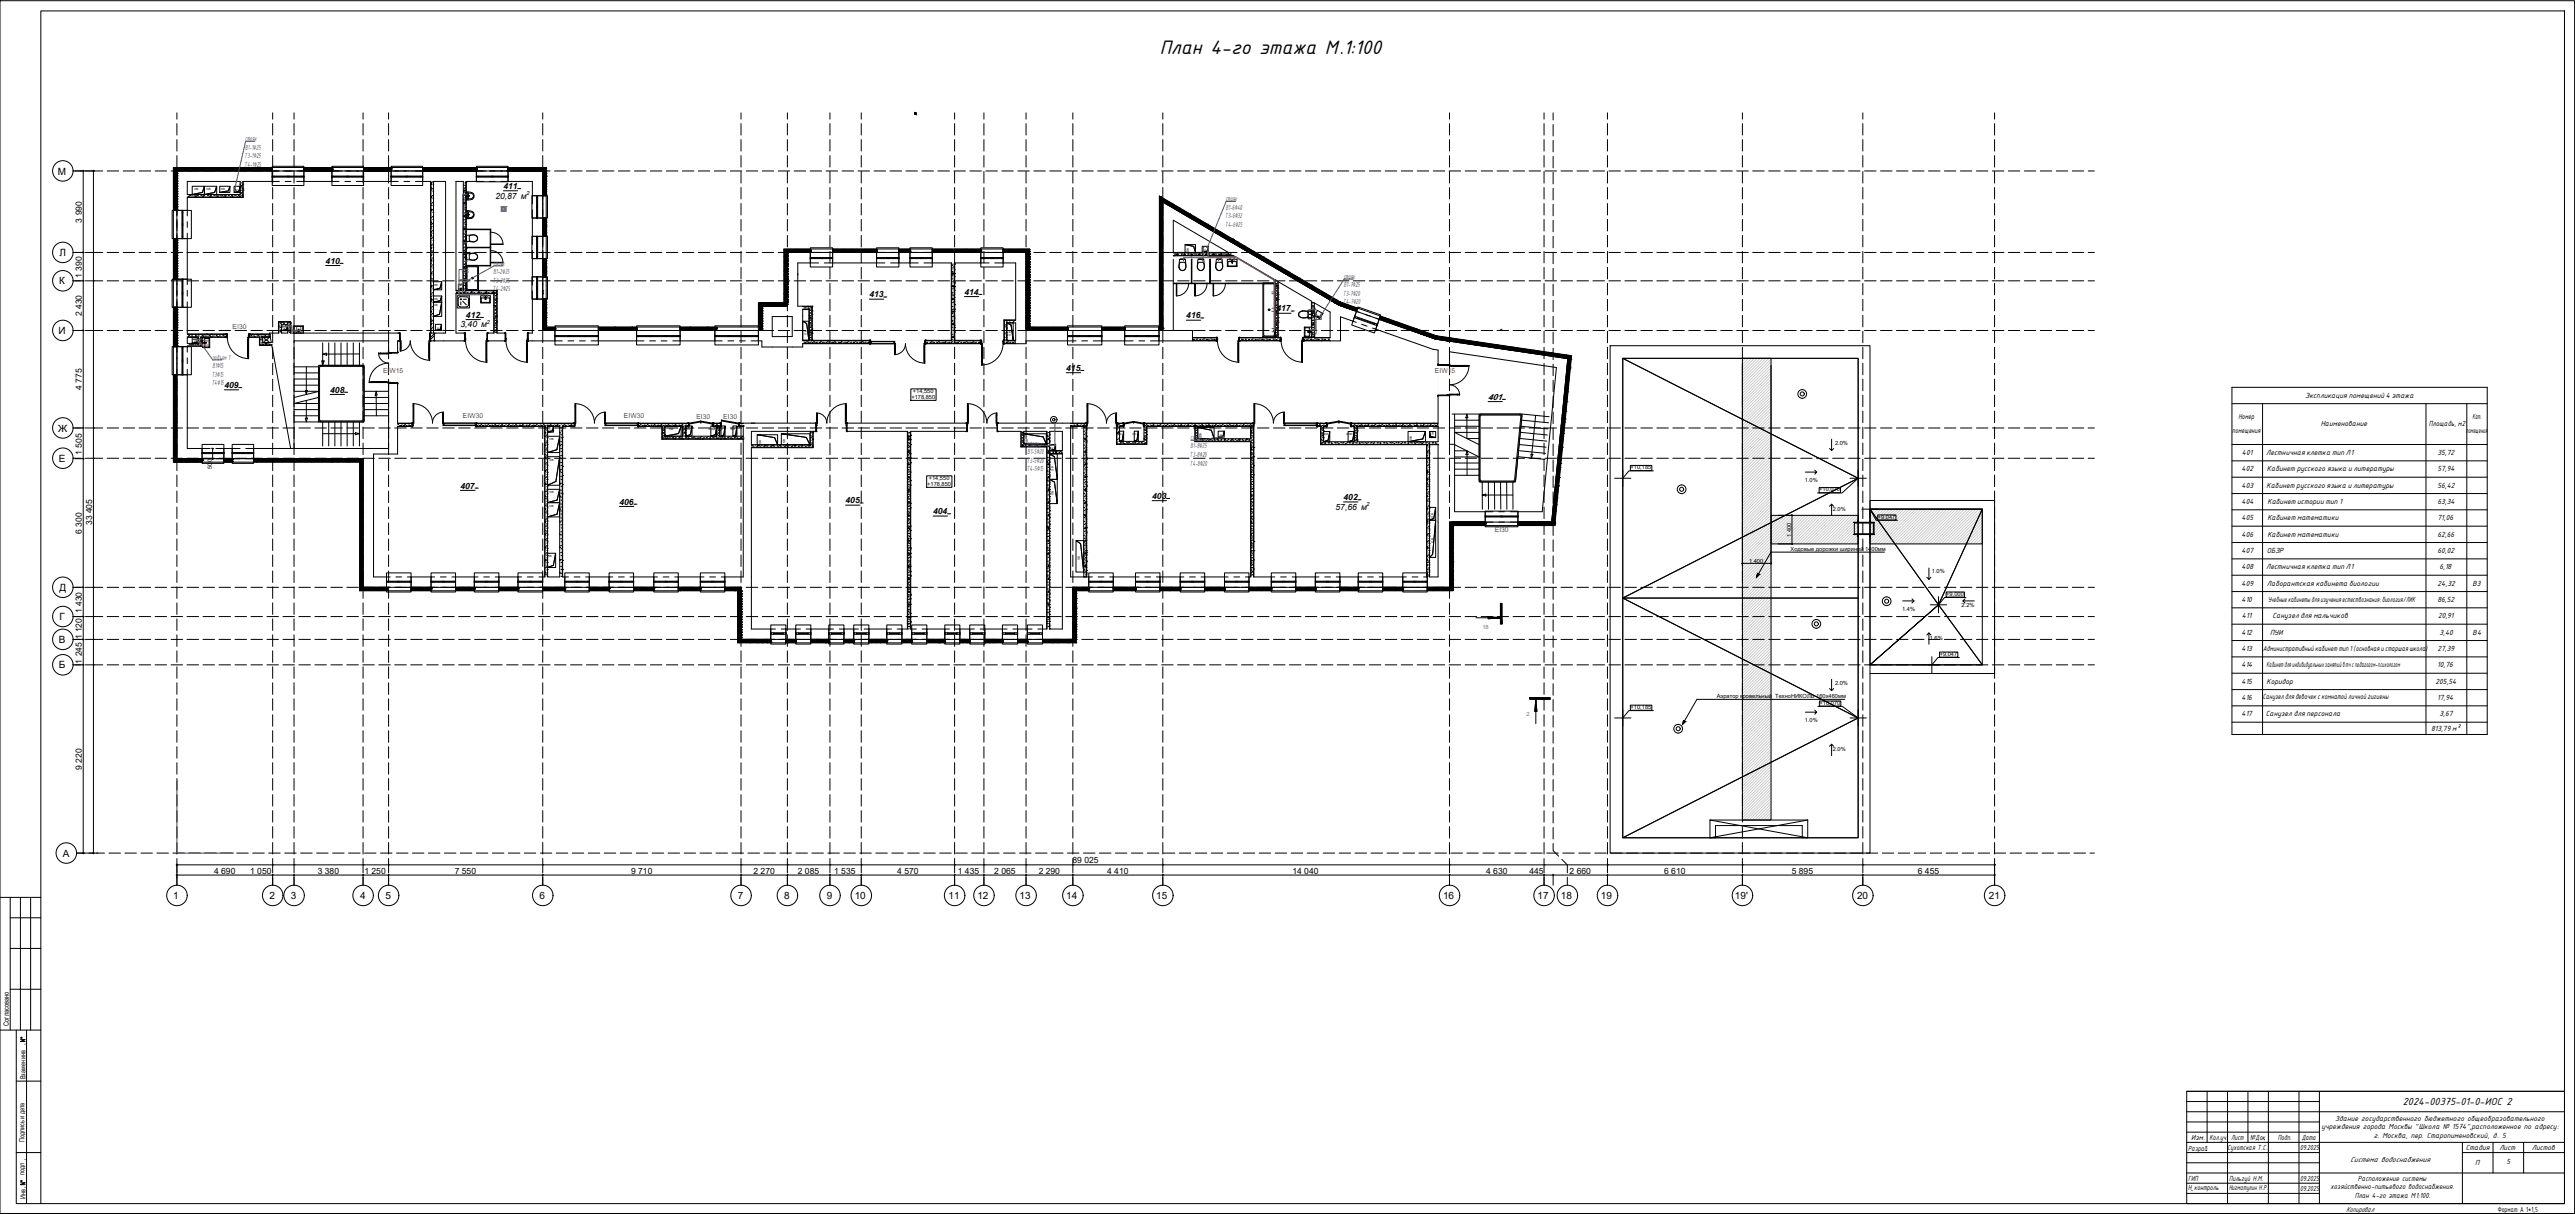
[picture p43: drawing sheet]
<svg xmlns="http://www.w3.org/2000/svg" width="1260mm" height="594mm" viewBox="0 0 1260 594" stroke-linecap="round" stroke-linejoin="round" font-family="sans-serif">
<defs><g id="words">
<text font-size="10.3" x="568" y="26">План 4-го этажа М.1:100</text>
<text font-size="5.4" x="1176" y="541">2024-00375-01-0-ИОС 2</text>
<g font-size="4.9">
<text x="28" y="85">М</text>
<text x="29" y="125">Л</text>
<text x="29" y="139">К</text>
<text x="29" y="163">И</text>
<text x="28" y="211">Ж</text>
<text x="29" y="226">Е</text>
<text x="29" y="289">Д</text>
<text x="29" y="303">Г</text>
<text x="29" y="315">В</text>
<text x="29" y="327">Б</text>
<text x="31" y="419">А</text>
<text x="85" y="440">1</text>
<text x="132" y="440">2</text>
<text x="142" y="440">3</text>
<text x="176" y="440">4</text>
<text x="189" y="440">5</text>
<text x="264" y="440">6</text>
<text x="361" y="440">7</text>
<text x="384" y="440">8</text>
<text x="405" y="440">9</text>
<text x="418" y="440">10</text>
<text x="464" y="440">11</text>
<text x="478" y="440">12</text>
<text x="499" y="440">13</text>
<text x="522" y="440">14</text>
<text x="566" y="440">15</text>
<text x="706" y="440">16</text>
<text x="752" y="440">17</text>
<text x="764" y="440">18</text>
<text x="783" y="440">19</text>
<text x="849" y="440">19'</text>
<text x="909" y="440">20</text>
<text x="973" y="440">21</text>
</g>
<g font-size="4.2">
<text x="246" y="92">411</text>
<text x="242" y="97">20,87 м</text>
<text x="40" y="109" transform="rotate(-90 40 109)">3 990</text>
<text x="159" y="129">410</text>
<text x="40" y="136" transform="rotate(-90 40 136)">1 390</text>
<text x="425" y="146">413</text>
<text x="472" y="144">414</text>
<text x="40" y="155" transform="rotate(-90 40 155)">2 430</text>
<text x="228" y="156">412</text>
<text x="581" y="156">416</text>
<text x="625" y="152">417</text>
<text x="225" y="160">3,40 м</text>
<text x="522" y="181">415</text>
<text x="40" y="191" transform="rotate(-90 40 191)">4 775</text>
<text x="110" y="190">409</text>
<text x="162" y="192">408</text>
<text x="728" y="196">401</text>
<text x="40" y="223" transform="rotate(-90 40 223)">1 505</text>
<text x="225" y="239">407</text>
<text x="564" y="244">403</text>
<text x="657" y="245">402</text>
<text x="303" y="247">406</text>
<text x="414" y="246">405</text>
<text x="457" y="252">404</text>
<text x="654" y="249">57,66 м</text>
<text x="45" y="257" transform="rotate(-90 45 257)">33 405</text>
<text x="40" y="261" transform="rotate(-90 40 261)">6 300</text>
<text x="40" y="300" transform="rotate(-90 40 300)">1 430</text>
<text x="40" y="313" transform="rotate(-90 40 313)">1 120</text>
<text x="40" y="325" transform="rotate(-90 40 325)">1 245</text>
<text x="40" y="377" transform="rotate(-90 40 377)">9 220</text>
<text x="525" y="423">89 025</text>
<text x="105" y="428">4 690</text>
<text x="122" y="428">1 050</text>
<text x="155" y="428">3 380</text>
<text x="178" y="428">1 250</text>
<text x="223" y="428">7 550</text>
<text x="309" y="428">9 710</text>
<text x="369" y="428">2 270</text>
<text x="390" y="428">2 085</text>
<text x="408" y="428">1 535</text>
<text x="439" y="428">4 570</text>
<text x="469" y="428">1 435</text>
<text x="487" y="428">2 065</text>
<text x="508" y="428">2 290</text>
<text x="542" y="428">4 410</text>
<text x="632" y="428">14 040</text>
<text x="727" y="428">4 630</text>
<text x="748" y="428">445</text>
<text x="768" y="428">2 660</text>
<text x="814" y="428">6 610</text>
<text x="877" y="428">5 895</text>
<text x="939" y="428">6 455</text>
</g>
<g font-size="3.9" fill="#00f">
<text x="120" y="69">стояк</text>
<text x="120" y="77">Т3-1∅25</text>
<text x="120" y="73">В1-1∅25</text>
<text x="120" y="82">Т4-1∅25</text>
<text x="600" y="98">стояк</text>
<text x="599" y="107">Т3-6∅32</text>
<text x="600" y="103">В1-6∅40</text>
<text x="599" y="111">Т4-6∅25</text>
<text x="241" y="130">стояк</text>
<text x="242" y="134">В1-2∅25</text>
<text x="658" y="136">стояк</text>
<text x="241" y="138">Т3-2∅25</text>
<text x="241" y="143">Т4-2∅25</text>
<text x="658" y="141">В1-7∅25</text>
<text x="657" y="145">Т3-7∅20</text>
<text x="657" y="149">Т4-7∅20</text>
<text x="104" y="176">подъем 1</text>
<text x="104" y="184">Т3∅15</text>
<text x="104" y="180">В1∅15</text>
<text x="104" y="189">Т4∅15</text>
<text x="583" y="215">стояк</text>
<text x="503" y="218">стояк</text>
<text x="583" y="219">В1-8∅25</text>
<text x="503" y="226">Т3-5∅20</text>
<text x="503" y="222">В1-5∅20</text>
<text x="582" y="224">Т3-8∅20</text>
<text x="582" y="228">Т4-8∅20</text>
<text x="503" y="231">Т4-5∅15</text>
</g>
<g font-size="3.9">
<text x="1143" y="549">Здание государственного бюджетного общеобразовательного</text>
<text x="1072" y="558">Изм.</text>
<text x="1081" y="558">Кол.уч.</text>
<text x="1092" y="558">Лист</text>
<text x="1101" y="558">№Док</text>
<text x="1115" y="558">Подп.</text>
<text x="1126" y="558">Дата</text>
<text x="1136" y="553">учреждения города Москвы &quot;Школа № 1574&quot;,расположенное по адресу:</text>
<text x="1162" y="557">г. Москва, пер. Старопименовский, д. 5</text>
<text x="1071" y="563">Разраб</text>
<text x="1090" y="563">Сухотская Т.С.</text>
<text x="1126" y="563">09.2025</text>
<text x="1207" y="563">Стадия</text>
<text x="1223" y="563">Лист</text>
<text x="1239" y="563">Листов</text>
<text x="1150" y="569">Система водоснабжения</text>
<text x="1211" y="570">П</text>
<text x="1227" y="570">5</text>
<text x="1071" y="578">ГИП</text>
<text x="1091" y="578">Пильгуй Н.М.</text>
<text x="1126" y="578">09.2025</text>
<text x="1154" y="578">Расположение системы</text>
<text x="1071" y="582">Н контроль</text>
<text x="1091" y="582">Нигматулин Н.Р.</text>
<text x="1126" y="583">09.2025</text>
<text x="1141" y="582">хозяйственно-питьевого водоснабжения.</text>
<text x="1152" y="586">План 4-го этажа М1:100.</text>
<text x="1148" y="593">Копировал</text>
<text x="1222" y="593">Формат А 1*1,5</text>
</g>
<g font-size="3.5">
<text x="1128" y="195">Экспликация помещений 4 этажа</text>
<text x="1096" y="205">Номер</text>
<text x="1136" y="209">Наименование</text>
<text x="1189" y="208">Площадь, м2</text>
<text x="1210" y="205">Кат.</text>
<text x="1092" y="212">помещения</text>
<text x="1207" y="212">помещения</text>
<text x="1097" y="223">401</text>
<text x="1109" y="223">Лестничная клетка тип Л1</text>
<text x="1193" y="223">35,72</text>
<text x="1097" y="231">402</text>
<text x="1109" y="231">Кабинет русского языка и литературы</text>
<text x="1193" y="231">57,94</text>
<text x="1097" y="239">403</text>
<text x="1109" y="239">Кабинет русского языка и литературы</text>
<text x="1193" y="239">56,42</text>
<text x="1097" y="247">404</text>
<text x="1110" y="247">Кабинет истории тип 1</text>
<text x="1193" y="247">63,34</text>
<text x="1097" y="255">405</text>
<text x="1110" y="255">Кабинет математики</text>
<text x="1193" y="255">71,06</text>
<text x="1097" y="263">406</text>
<text x="1110" y="263">Кабинет математики</text>
<text x="1193" y="263">62,66</text>
<text x="1097" y="271">407</text>
<text x="1109" y="271">ОБЗР</text>
<text x="1193" y="271">60,02</text>
<text x="1097" y="279">408</text>
<text x="1109" y="279">Лестничная клетка тип Л1</text>
<text x="1194" y="279">6,18</text>
<text x="1097" y="287">409</text>
<text x="1109" y="287">Лаборантская кабинета биологии</text>
<text x="1193" y="287">24,32</text>
<text x="1210" y="287">В3</text>
<text x="1097" y="295">410</text>
<text x="1110" y="295">Учебные кабинеты для изучения естествознания:биология/ЛИК</text>
<text x="1193" y="295">86,52</text>
<text x="1097" y="303">411</text>
<text x="1112" y="303">Санузел для мальчиков</text>
<text x="1193" y="303">20,91</text>
<text x="1097" y="311">412</text>
<text x="1111" y="311">ПУИ</text>
<text x="1194" y="311">3,40</text>
<text x="1210" y="311">В4</text>
<text x="1097" y="319">413</text>
<text x="1108" y="319">Административный кабинет тип 1 (основная и старшая школа)</text>
<text x="1193" y="319">27,39</text>
<text x="1097" y="327">414</text>
<text x="1109" y="326">Кабинет для индивидуальных занятий в тч с педагогом-психологом</text>
<text x="1193" y="327">10,76</text>
<text x="1097" y="335">415</text>
<text x="1109" y="335">Коридор</text>
<text x="1192" y="335">205,54</text>
<text x="1097" y="343">416</text>
<text x="1107" y="342">Санузел для девочек с комнатой личной гигиены</text>
<text x="1193" y="343">17,94</text>
<text x="1097" y="351">417</text>
<text x="1109" y="351">Санузел для персонала</text>
<text x="1194" y="351">3,67</text>
<text x="1190" y="358">813,79м²</text>
<text x="4" y="502" transform="rotate(-90 4 502)">Согласовано</text>
<text x="12" y="528" transform="rotate(-90 12 528)">Взамен инв</text>
<text x="12" y="559" transform="rotate(-90 12 559)">Подпись и дата</text>
<text x="12" y="575" transform="rotate(-90 12 575)">подл</text>
<text x="12" y="587" transform="rotate(-90 12 587)">Инв</text>
</g>
<g font-size="3.3" fill="#f00">
<text x="114" y="161">EI30</text>
<text x="187" y="183">EIW15</text>
<text x="702" y="183">EIW15</text>
<text x="227" y="205">EIW30</text>
<text x="305" y="205">EIW30</text>
<text x="341" y="205">EI30</text>
<text x="354" y="205">EI30</text>
<text x="732" y="260">EI30</text>
</g>
<g font-size="2.8">
<text x="258" y="95">2</text>
<text x="238" y="158">2</text>
<text x="446" y="195">+178,850</text>
<text x="447" y="192">+14,550</text>
<text x="898" y="218">2.0%</text>
<text x="104" y="229" transform="rotate(-90 104 229)">500</text>
<text x="798" y="230">+10,185</text>
<text x="454" y="238">+178,850</text>
<text x="454" y="235">+14,550</text>
<text x="883" y="236">1.0%</text>
<text x="890" y="240">+10,070</text>
<text x="669" y="248">2</text>
<text x="897" y="250">2.0%</text>
<text x="919" y="254">+9,047</text>
<text x="877" y="263" transform="rotate(-90 877 263)">1 400</text>
<text x="876" y="269">Ходовые дорожки шириной 1400мм</text>
<text x="856" y="275">1 400</text>
<text x="945" y="281">1.0%</text>
<text x="952" y="292">+9,000</text>
<text x="931" y="299">1.4%</text>
<text x="960" y="297">2.2%</text>
<text x="944" y="313">1.6%</text>
<text x="949" y="321">+9,047</text>
<text x="898" y="335">2.0%</text>
<text x="840" y="342">Аэратор кровельный ТехноНИКОЛЬ 160х460мм</text>
<text x="798" y="347">+10,185</text>
<text x="890" y="345">+10,070</text>
<text x="883" y="353">1.0%</text>
<text x="897" y="367">2.0%</text>
</g>
<g font-size="2.8" fill="#649858">
<text x="725" y="308">18</text>
<text x="747" y="350">2</text>
</g>
<text font-size="2.6" x="1071" y="584">.</text>
<g font-size="1.4">
<text x="95" y="93">ОВ</text>
<text x="101" y="93">ОВ</text>
<text x="108" y="93">ОВ</text>
<text x="116" y="94" transform="rotate(-90 116 94)">ВК</text>
<text x="582" y="124" transform="rotate(-90 582 124)">ОВ</text>
<text x="590" y="124" transform="rotate(-90 590 124)">ВК</text>
<text x="212" y="140">ОВ</text>
<text x="226" y="142" transform="rotate(-90 226 142)">ВК</text>
<text x="212" y="150">ОВ</text>
<text x="212" y="147">ОВ</text>
<text x="645" y="156" transform="rotate(-60 645 156)">ВК</text>
<text x="127" y="167">ПотПр</text>
<text x="140" y="162" transform="rotate(-90 140 162)">ВК</text>
<text x="215" y="162" transform="rotate(-90 215 162)">ВК</text>
<text x="395" y="164" transform="rotate(-90 395 164)">ОВ</text>
<text x="495" y="164" transform="rotate(-90 495 164)">ОВ</text>
<text x="96" y="168" transform="rotate(-90 96 168)">ВК</text>
<text x="269" y="215">ОВ</text>
<text x="270" y="212" transform="rotate(-90 270 212)">ВК</text>
<text x="327" y="210">ОВ</text>
<text x="335" y="210">ЭОМ</text>
<text x="347" y="210">ЭОМ</text>
<text x="352" y="210">СС</text>
<text x="358" y="210">СС</text>
<text x="547" y="213">СС</text>
<text x="554" y="213">СС</text>
<text x="588" y="214" transform="rotate(-90 588 214)">ОВ</text>
<text x="598" y="214" transform="rotate(-90 598 214)">ВК</text>
<text x="647" y="213">ЭОМ</text>
<text x="659" y="213">ЭОМ</text>
<text x="691" y="216" transform="rotate(-90 691 216)">ОВ</text>
<text x="701" y="211" transform="rotate(90 701 211)">ВК</text>
<text x="372" y="217" transform="rotate(-90 372 217)">ОВ</text>
<text x="384" y="217" transform="rotate(-90 384 217)">ОВ</text>
<text x="503" y="217" transform="rotate(-90 503 217)">ОВ</text>
<text x="516" y="221" transform="rotate(-90 516 221)">ВК</text>
<text x="269" y="225">ОВ</text>
<text x="515" y="230" transform="rotate(-89 515 230)">ОВ</text>
<text x="269" y="241">ОВ</text>
<text x="515" y="242" transform="rotate(-90 515 242)">ОВ</text>
<text x="269" y="248">ОВ</text>
<text x="701" y="253" transform="rotate(-90 701 253)">ОВ</text>
<text x="701" y="266" transform="rotate(-90 701 266)">ОВ</text>
<text x="268" y="273">ОВ</text>
<text x="528" y="274" transform="rotate(-90 528 274)">ОВ</text>
</g>
</g></defs>
<g fill="none" stroke="#fafafa" stroke-width=".49">
<path d="M92 97h27v-8h92v74h-69v-6h-6v6h-44zM228 89h33v74h-18v-21h-15zM390 129h76v38h-68v-17h-8zM467 129h30v28h-6v10h-24zM574 127h33l17 10v28h-40v-3h-10zM626 138l16 9v18h-16zM223 144h1v1h18v18h-19zM92 169h7v-4h28v4h6l9 50h-50zM156 179h22v27h-22zM195 167h178v3h20v-2h109v-1h154v-12l45 16h3v36h-509zM709 172l53 8-7 70h-43v-33h-3zM195 209h72v73h-84v-60h12z"/>
<path d="M275 209h49v6h40v67h-89zM368 219h30v-8h46v97h-76zM446 211h54v8h12v89h-66zM532 209h14v8h15v-8h24v7h27v66h-80zM614 209h32v9h52v64h-84z"/>
</g>
<g fill="#fff" stroke="#fff" stroke-width=".49">
<path d="M724 203h1z"/>
<path d="M157 179h20zM157 179h20z"/>
<path d="M157 179h21zM157 179h21z"/>
<path d="M157 179h21zM156 179h22z"/>
<path d="M156 179h22zM156 179h22z"/>
<path d="M156 179h22zM156 179h22z"/>
<path d="M156 179h22zM156 179h22z"/>
<path d="M177 179h1zM177 179h1z"/>
<path d="M156 179h1zM156 179h1z"/>
<path d="M177 179h1zM177 179h1z"/>
<path d="M156 179h1zM156 179h1z"/>
<path d="M177 179h1zM177 179h1z"/>
<path d="M156 179h1zM156 179h1z"/>
<path d="M177 179h1zM177 179h1z"/>
<path d="M156 179h1zM156 179h1z"/>
<path d="M156 179h1zM156 179h1z"/>
<path d="M156 179h1zM156 179h1z"/>
<path d="M178 179v1zM178 179v1z"/>
<path d="M156 179h1zM156 179v1z"/>
<path d="M178 180v25v-25zM178 180v25z"/>
<path d="M156 180v25v-25zM156 180v25z"/>
<path d="M178 205v1zM178 205v1z"/>
<path d="M156 205v1zM156 205v1z"/>
<path d="M156 206h1zM156 206h1z"/>
<path d="M156 206h1zM156 206h1z"/>
<path d="M156 206h1zM156 206h1z"/>
<path d="M156 206h1zM156 206h1z"/>
<path d="M177 206h1zM177 206h1z"/>
<path d="M156 206h1zM156 206h1z"/>
<path d="M177 206h1zM177 206h1z"/>
<path d="M156 206h1zM156 206h1z"/>
<path d="M177 206h1zM177 206h1z"/>
<path d="M156 206h1zM156 206h1z"/>
<path d="M156 206h22zM156 206h22z"/>
<path d="M156 206h22zM156 206h22z"/>
<path d="M156 206h22zM156 206h22z"/>
<path d="M156 206h22zM156 206h22z"/>
<path d="M157 206h21zM157 206h20z"/>
<path d="M157 206h20zM157 206h20z"/>
<path d="M725 203h19zM725 203h19z"/>
<path d="M725 203h19zM725 203h19z"/>
<path d="M725 203h19zM724 203h20z"/>
<path d="M724 203h20zM724 203h20z"/>
<path d="M724 203h20zM724 203h20z"/>
<path d="M724 203h20zM724 203h20z"/>
<path d="M724 203h20zM724 203h20z"/>
<path d="M724 203h20zM724 203h20z"/>
<path d="M724 203h21zM724 203h21z"/>
<path d="M724 203h21zM724 203h21z"/>
<path d="M724 203h21zM724 203h21z"/>
<path d="M724 203h1zM724 203h1z"/>
<path d="M744 203h1zM744 203h1z"/>
<path d="M724 203h1zM724 203h1z"/>
<path d="M744 203h1zM744 203h1z"/>
<path d="M744 203h1zM744 203h1z"/>
<path d="M724 203h1zM724 203h1z"/>
<path d="M744 203h1zM744 203h1z"/>
<path d="M724 203h1zM724 203h1z"/>
<path d="M744 203h1zM744 203h1z"/>
<path d="M744 203h1zM744 203h1z"/>
<path d="M744 203h1zM744 203h1z"/>
<path d="M744 203h1zM744 203h1z"/>
<path d="M744 203h1zM744 203h1z"/>
<path d="M744 203l1 1zM744 203l1 1z"/>
<path d="M724 203v1zM724 203v1z"/>
<path d="M744 204h1zM744 204h1z"/>
<path d="M744 204h1zM744 204h1z"/>
<path d="M744 204h1zM744 204h1z"/>
<path d="M724 204v31v-31zM724 204v31z"/>
<path d="M744 204l-2 31 3-31zM744 204l-2 31h-1z"/>
<path d="M741 235h1zM741 235h1z"/>
<path d="M741 235h1zM741 235h1z"/>
<path d="M741 235h1zM741 235h1z"/>
<path d="M741 235h1zM741 235h1z"/>
<path d="M741 235h1zM741 235h1z"/>
<path d="M741 235h1zM741 235h1z"/>
<path d="M724 235h1zM724 235h1z"/>
<path d="M741 235h1zM741 235h1z"/>
<path d="M724 235h1zM724 235h1z"/>
<path d="M741 235h1zM741 235h1z"/>
<path d="M741 235h1zM741 235h1z"/>
<path d="M724 235h1zM724 235h1z"/>
<path d="M741 235h1zM741 235h1z"/>
<path d="M724 235h1zM724 235h1z"/>
<path d="M741 235h1zM741 235h1z"/>
<path d="M724 235h1zM724 235h1z"/>
<path d="M724 235h18zM724 235h17z"/>
<path d="M724 235h17zM724 235l17 1z"/>
<path d="M724 236h17zM724 236h17z"/>
<path d="M724 236h17zM724 236h17z"/>
<path d="M724 236h17zM724 236h17z"/>
<path d="M724 236h17zM724 236h17z"/>
<path d="M724 236h17zM724 236h17z"/>
<path d="M724 236h17zM724 236h17z"/>
<path d="M724 236h17zM724 236h17z"/>
<path d="M725 236h16zM725 236h16z"/>
<path d="M725 236h16zM725 236h16z"/>
</g>
<path d="M157 179h20l1 1v26h-21M157 179l-1 1v25l1 1M853 175h14v226h-14zM725 203h19M725 203l-1 1v31h1h16l3-31v-1M745 204l-1-1h-19h-1v32v1h17l1-1 3-31M867 252h42v14h-42zM915 249h55v17h-55z" fill="none" stroke="#000" stroke-width=".49"/>
<g fill="none" stroke="#ccc" stroke-width=".49">
<path d="M853 175v1M854 175l-1 2M856 175l-3 3M857 175l-4 5M859 175l-6 6M860 175l-7 8M861 175l-8 9M863 175l-10 10M864 175l-11 12M866 175l-13 13M867 176l-14 14M867 177l-14 14"/>
<path d="M867 179l-14 14M867 180l-14 14M867 181l-14 14M867 183l-14 14M867 184l-14 14M867 186l-14 14M867 187l-14 14M867 188l-14 14M867 190l-14 14M867 191l-14 14M867 193l-14 14M867 194l-14 14"/>
<path d="M867 196l-14 13M867 197l-14 14M867 198l-14 14M867 200l-14 14M867 201l-14 14M867 203l-14 14M867 204l-14 14M867 205l-14 14M867 207l-14 14M867 208l-14 14M867 210l-14 14M867 211l-14 14"/>
<path d="M867 212l-14 14M867 214l-14 14M867 215l-14 14M867 217l-14 14M867 218l-14 14M867 220l-14 14M867 221l-14 14M867 222l-14 14M867 224l-14 14M867 225l-14 14M867 227l-14 14M867 228l-14 14"/>
<path d="M867 229l-14 14M867 231l-14 14M867 232l-14 14M867 234l-14 14M867 235l-14 14M867 236l-14 15M867 238l-14 14M867 239l-14 14M867 241l-14 14M867 242l-14 14M867 244l-14 14M867 245l-14 14"/>
<path d="M867 246l-14 14M867 248l-14 14M867 249l-14 14M867 251l-14 14M867 252l-14 14M868 252l-15 15M869 252l-16 17M871 252l-18 18M872 252l-19 20M874 252l-21 21M875 252l-22 23M876 252l-23 24"/>
<path d="M878 252l-25 25M879 252l-26 27M881 252l-28 28M882 252l-14 14M883 252l-14 14M885 252l-14 14M886 252l-14 14M888 252l-14 14M889 252l-14 14M891 252l-14 14M892 252l-14 14M893 252l-14 14"/>
<path d="M895 252l-14 14M896 252l-14 14M898 252l-14 14M899 252l-14 14M900 252l-14 14M902 252l-14 14M903 252l-14 14M905 252l-14 14M906 252l-14 14M907 252l-13 14M909 252l-14 14M909 256l-10 10"/>
<path d="M909 259l-7 7M909 253l-13 13M909 255l-11 11M909 257l-8 9M916 249l-1 1M918 249l-3 3M919 249l-4 4M920 249l-5 5M922 249l-7 7M923 249l-8 8M925 249l-10 10M926 249l-11 11"/>
<path d="M927 249l-12 13M929 249l-14 14M930 249l-15 15M932 249l-17 17M933 249l-17 17M935 249l-17 17M936 249l-17 17M937 249l-17 17M939 249l-17 17M940 249l-17 17M942 249l-17 17M943 249l-17 17"/>
<path d="M944 249l-17 17M946 249l-17 17M947 249l-17 17M949 249l-17 17M950 249l-17 17M952 249l-17 17M953 249l-17 17M954 249l-17 17M956 249l-17 17M957 249l-17 17M959 249l-17 17M960 249l-17 17"/>
<path d="M961 249l-17 17M963 249l-17 17M964 249l-17 17M966 249l-17 17M967 249l-17 17M968 249l-17 17M970 249l-17 17M970 250l-16 16M970 252l-14 14M970 253l-13 13M970 255l-11 11M970 256l-10 10"/>
<path d="M970 257l-9 9M970 259l-7 7M867 268l-14 14M867 269l-14 14M867 270l-14 14M867 272l-14 14M867 273l-14 14M867 275l-14 14M867 276l-14 14M867 277l-14 14M867 279l-14 14M909 260l-6 6"/>
<path d="M909 263l-3 3M909 264l-1 2M909 266h.1M909 262l-4 4M970 260l-6 6M970 262l-4 4M970 263l-3 3M970 264l-2 2M970 266h.1M867 299l-14 14M867 280l-14 14M867 282l-14 14"/>
<path d="M867 283l-14 14M867 285l-14 14M867 286l-14 14M867 287l-14 14M867 289l-14 14M867 290l-14 14M867 292l-14 14M867 293l-14 14M867 294l-14 14M867 296l-14 14M867 297l-14 14M867 302l-14 13"/>
<path d="M867 303l-14 14M867 306l-14 14M867 310l-14 14M867 311l-14 14M867 313l-14 14M867 314l-14 14M867 317l-14 14M867 318l-14 14M867 320l-14 14M867 300l-14 14M867 304l-14 14M867 307l-14 14"/>
<path d="M867 309l-14 14M867 316l-14 14M867 321l-14 14M867 324l-14 14M867 326l-14 14M867 327l-14 14M867 328l-14 14M867 331l-14 14M867 333l-14 14M867 334l-14 14M867 335l-14 14M867 337l-14 14"/>
<path d="M867 338l-14 14M867 340l-14 14M867 323l-14 14M867 330l-14 14M867 341l-14 14M867 342l-14 14M867 344l-14 14M867 345l-14 14M867 347l-14 14M867 348l-14 14M867 350l-14 14M867 351l-14 14"/>
<path d="M867 352l-14 14M867 354l-14 14M867 355l-14 14M867 357l-14 14M867 358l-14 14M867 359l-14 14M867 361l-14 14M867 362l-14 14M867 365l-14 14M867 366l-14 15M867 369l-14 14M867 364l-14 14"/>
<path d="M867 368l-14 14M867 371l-14 14M867 372l-14 14M867 374l-14 14M867 375l-14 14M867 376l-14 14M867 378l-14 14M867 379l-14 14M867 381l-14 14M867 382l-14 14M867 383l-14 14M867 385l-14 14"/>
<path d="M867 386l-14 14M867 388l-14 13M867 389l-13 12M867 391l-11 10M867 392l-10 9M867 393l-8 8M867 395l-7 6M867 396l-5 5M867 398l-4 3M867 399l-3 2M867 400l-1 1"/>
</g>
<g fill="none" stroke="#000" stroke-width=".49">
<path d="M118 89h-26v6M119 89h14v-5h-46v19h5v-6M149 84h13v5h-13zM178 84h13v5h-13zM211 89h-4v-5h26v5h-5M212 89h6M223 89h4M249 84h17v12h-5v-7h-12zM87 117h5v20h-5zM261 107h5v9h-5zM261 127h5v8h-5zM407 124h22v5h-22z"/>
<path d="M440 124h5v5h-5zM466 129h-10v-5h24v5h-13M574 127v35h10v5h-17v-5h2v-63l86 50 9 3-2 5-6-2v12M574 124v-16l27 16M607 127l17 10M626 138l16 9M378 155h10v10h-10zM393 150h-3v-21h7v-5h-12v26h-12v12h-2v5h2v3h20v-2M393 151v16M497 157v-28h-6v-5h11v38h20v5h-20v1M497 158v9M643 148l8 5v12"/>
<path d="M92 163v-13h-5v20l5-1M92 165v3M261 163v-17h5v16h6v5h-6M293 162h19v5h-19zM333 162h17v5h-17zM539 162h11v5h-11zM704 171h-3l-28-10 2-5 28 10 64 9-8 80h-16v-5h12l7-70-53-8M87 183h5v36h7v5h-12zM110 219h4v5h-4zM190 219h-66v5h54v63h11v-5h-6v-60h12M704 255v27h-4M709 255v32h-11v-5"/>
<path d="M712 250h15v5h-15M201 282h10v5h-10zM223 282h9v5h-9zM244 282h9v5h-9zM267 282h-1v5h10v-5h-1M268 282h6M288 282h10v5h-10zM310 282h10v5h-10zM332 282h11v5h-11zM364 282h-9v5h8v26h14v-5h-9v-21M520 282v26h-6M524 282h9v5h-8v26h-15v-5h2"/>
<path d="M545 282h11v5h-11zM568 282h10v5h-10zM590 282h9v5h-9zM612 282h-1v5h11v-5h-8M634 282h10v5h-10zM656 282h9v5h-9zM677 282h9v5h-9zM385 308h4v5h-4zM397 308h9v5h-9zM413 308h5v5h-5zM425 308h9v5h-9zM444 308h-3v5h5v-5"/>
<path d="M454 308h8v5h-8zM470 308h5v5h-5zM482 308h9v5h-9zM498 308h5v5h-5z"/>
</g>
<g fill="none" stroke="#000" stroke-width=".49">
<path d="M133 84v-3h16v3M133 89v2h16v-2M133 84v2h1v1h-1M133 87v-1v1M133 84h4M133 89h4M133 87v2M133 86v1M134 86h7M134 87h7M140 84h2M140 89h2"/>
<path d="M141 86v1zM141 86h7M141 87h7M145 84h4M145 89h4M148 86v1M149 84v2h-1v1h1M149 87v-1v1M149 87v2M162 84v-3h16v3M162 89v2h16v-2M162 84v2h1v1h-1"/>
<path d="M162 87v-1v1M162 84h4M162 89h4M162 87v2M163 86v1M163 86h7M163 87h7M169 84h3M169 89h3M170 86h1v1h-1zM171 86h6M171 87h6"/>
<path d="M174 84h4M174 89h4M178 86v1M178 84v2h-1v1h1M178 87v-1v1M178 87v2M191 84v-3h16v3M191 89v2h16v-2M191 84v2h1v1h-1M191 87v-1v1M191 84h4M191 89h4"/>
<path d="M191 87v2M192 86v1M192 86h7M192 87h7M198 84h3M198 89h3M199 86h1v1h-1zM200 86h6M200 87h6M203 84h4M203 89h4M207 86v1"/>
<path d="M207 84v2h-1v1h1M207 87v-1v1M207 87v2M233 84v-3h16v3M233 89h16M233 84v2h1v1h-1M233 87v-1v1M233 84h4M233 89h4M233 87v2M233 86v1M234 86h6"/>
<path d="M234 87h6M239 84h3M239 89h3M240 86h1v1h-1zM241 86h7M241 87h7M245 84h4M245 89h4M248 86v1M249 84v2h-1v1h1M249 87v-1v1M249 87v2"/>
<path d="M261 96v11M261 96v4M261 96h2M263 96v1v-1h3M263 96h.1M263 97v4M266 96h2v11h-2M266 96v4M87 103h-3v14h3M87 117h2v-1h1v1M87 103h2v1h1v-1M87 103v3"/>
<path d="M87 108v3M87 114v3M89 109h1v1h-1zM89 104v5M89 110v6M89 117h1M89 103h1M90 117h-1h1M90 103h-1h1M90 104v5M90 110v6M90 117h2"/>
<path d="M90 103h2M92 103h2v14h-2M92 103v3M92 108v3M92 114v3M261 116v11M261 103v4M261 116v4M261 116h2M261 107h2M263 116v1v-1h3M263 116h.1"/>
<path d="M263 101v1zM263 107v-1v1h3M263 107h.1M263 102v4M263 117v4M263 106h.1M266 116h2v11h-2M266 103v4M266 116v4M87 137h-3v13h3M87 137h2v1h1v-1M87 137v2"/>
<path d="M89 138v5M89 137h1M90 137h-1h1M90 138v5M90 137h2M92 137h2v13h-2M92 137v2M261 135v11M261 127h2M261 123v4M261 135v5M261 135h2"/>
<path d="M263 135v1v-1h3M263 135h.1M263 121v1zM263 127v-1v1h3M263 127h.1M263 122v4M263 136v4M263 136h.1M263 126h.1M266 135h2v11h-2M266 123v4M266 135v5"/>
<path d="M397 124v-3h10v3M397 129v2h10v-2M397 124v2h1v1h-1M397 127v-1v1M397 127v2M397 124h4M397 129h4M397 126v1M398 126h3M398 127h3M401 126h2v1h-2zM403 126h3"/>
<path d="M403 127h3M403 124h4M403 129h4M407 126v1M407 124v2h-1v1h1M407 127v-1v1M407 127v2M429 124v-3h11v3M429 129v2h11v-2M429 124v2h1v1h-1M429 127v-1v1M429 124h4"/>
<path d="M429 129h4M429 127v2M429 126v1M430 126h4M430 127h4M434 126h1v1h-1zM435 126h4M435 127h4M436 124h4M436 129h4M440 126v1M440 124v2h-1v1h1"/>
<path d="M440 127v-1v1M440 127v2M445 124v-3h11v3M445 129v2h11v-2M445 124v2h1v1h-1M445 127v-1v1M445 124h4M445 129h4M445 127v2M446 126v1M446 126h4M446 127h4"/>
<path d="M450 126h1v1h-1zM451 126h4M451 127h4M452 124h4M452 129h4M456 126v1M456 124v2h-1v1h1M456 127v-1v1M456 127v2M480 124v-3h11v3M480 129v2h11v-2M480 124v2h1v1h-1"/>
<path d="M480 127v-1v1M480 124h4M480 129h4M480 127v2M480 126v1M481 126h4M481 127h4M485 126h1v1h-1zM486 126h4M486 127h4M487 124h4M487 129h4"/>
<path d="M491 126v1M491 124v2h-1v1h1M491 127v-1v1M491 127v2M87 150h2v-1h1v1M87 142v3M87 148v2M89 143h1v1h-1zM89 144v5M89 150h1M90 150h-1h1M90 144v5"/>
<path d="M90 150h2M92 142v3M92 148v2M261 142v4M261 146h2M263 140v1zM263 146v-1v1h3M263 146h.1M263 141v4M266 142v4M662 157l-1 2 12 4v-2M662 157l2 1"/>
<path d="M663 155h.1M663 155l-1 2M663 155v1M664 152l1-2 11 4-1 2M664 152l-1 3h2l-1 1-1-1M664 152l1 1M664 156l8 3M664 156l8 2M665 155l8 3M666 159l3 1M668 154l3 1M673 156h2"/>
<path d="M674 159h-1M674 159h.1M674 159l-1 2M675 156l-1 3-1-1-1 1h2M87 170h-3v13h3M87 170h2v1h1v-1M87 170v2M87 175v3M89 176h1v1h-1zM89 171v5M89 177v6M89 170h1"/>
<path d="M90 170h-1h1M90 171v5M90 177v6M90 170h2M92 170h2v13h-2M92 170v2M92 175v3M272 162v-3h21v3M272 167v2h21v-2M272 164v1M272 165v-1v1M272 162h3"/>
<path d="M272 167h3M272 162v5M272 164h6M272 165h6M278 164h1v1h-1zM278 162h3M278 167h3M279 164h6M279 165h6M284 162h2M284 167h2M285 164h1v1h-1z"/>
<path d="M286 164h6M286 165h6M289 162h4M289 167h4M293 164v1M293 162v2h-1v1h1M293 165v-1v1M293 165v2M312 162v-3h21v3M312 167v2h21v-2M312 164v1M312 165v-1v1"/>
<path d="M312 162h3M312 167h3M312 162v5M312 164h6M312 165h6M318 164h1v1h-1zM318 162h3M318 167h3M319 164h6M319 165h6M324 162h2M324 167h2"/>
<path d="M325 164h1v1h-1zM326 164h6M326 165h6M329 162h4M329 167h4M333 164v1M333 162v2h-1v1h1M333 165v-1v1M333 165v2M350 162v-3h21v3M350 167v2h21v-2M350 162v2h1v1h-1"/>
<path d="M350 165v-1v1M350 162h3M350 167h3M350 165v2M350 164v1M351 164h5M351 165h5M356 164h1v1h-1zM356 162h3M356 167h3M357 164h6M357 165h6"/>
<path d="M362 162h3M362 167h3M363 164h2v1h-2zM365 164h5M365 165h5M368 162h3M368 167h3M371 164v1M371 162v2h-1v1h1M371 165v-1v1M371 165v2M522 162v-3h17v3"/>
<path d="M522 167v2h17v-2M522 162v2h1v1h-1M522 165v-1v1M522 162h5M522 167h5M522 165v2M523 164v1M523 164h4M523 165h4M527 164h1v1h-1zM528 164h5M528 165h5"/>
<path d="M529 162h3M529 167h3M533 164h1v1h-1zM534 164h4M534 165h4M535 162h4M535 167h4M539 164v1M539 162v2h-1v1h1M539 165v-1v1M539 165v2M550 162v-3h17v3"/>
<path d="M550 167v2h17v-2M550 162v2h1v1h-1M550 165v-1v1M550 162h5M550 167h5M550 165v2M551 164v1M551 164h4M551 165h4M555 164h1v1h-1zM556 164h5M556 165h5"/>
<path d="M557 162h3M557 167h3M561 164h1v1h-1zM562 164h4M562 165h4M563 162h4M563 167h4M567 164v1M567 162v2h-1v1h1M567 165v-1v1M567 165v2M672 161h1"/>
<path d="M87 183h2h1M87 181v2M89 183h1M90 183h-1h1M90 183h2M92 181v2M99 219v-2h11v2M99 219h4M99 219v2M106 219h4M110 219v2M114 219v-2h10v2"/>
<path d="M114 219h3M114 219v2M120 219h4M124 219v2M99 224v3h11v-3M99 221h1v1h-1v2M99 221v1v-1M99 224h4M99 221v1M100 222h4M100 221h4M104 221h1v1h-1z"/>
<path d="M105 222h4M105 221h4M106 224h4M109 221v1M110 221h-1v1h1v2M110 221v1v-1M114 224v3h10v-3M114 221v1v2M114 221v1v-1M114 224h3M114 222h4M114 221h4"/>
<path d="M118 221h1v1h-1zM119 222h4M119 221h4M120 224h4M124 221h-1v1h1v2M124 221v1v-1M727 255v3h16v-3M727 250h16M727 252h1v1h-1v2M727 252v1v-1M727 255h4M727 250h4"/>
<path d="M727 250v2M728 253h6M728 252h6M733 255h3M733 250h3M734 252h1v1h-1zM735 253h7M735 252h7M739 255h4M739 250h4M743 252h-1v1h1v2M743 252v1v-1"/>
<path d="M743 250v2M189 287v3h12v-3M189 282v-2h12v2M189 284h1v1h-1v2M189 284v1v-1M189 287h2M189 282h2M189 282v2M190 285h5M190 284h5M194 287h3M194 282h3"/>
<path d="M195 284h1v1h-1zM196 285h4M196 284h4M199 287h2M199 282h2M201 284h-1v1h1v2M201 284v1v-1M201 282v2M211 287v3h12v-3M211 282v-2h12v2M211 284h1v1h-1v2M211 284v1v-1"/>
<path d="M211 287h2M211 282h2M211 282v2M212 285h4M212 284h4M216 287h2M216 282h2M216 284h1v1h-1zM217 285h5M217 284h5M221 287h2M221 282h2"/>
<path d="M223 284h-1v1h1v2M223 284v1v-1M223 282v2M232 287v3h12v-3M232 282v-2h12v2M232 284h1v1h-1v2M232 284v1v-1M232 287h2M232 282h2M232 282v2M233 285h5M233 284h5"/>
<path d="M237 287h3M237 282h3M238 284h1v1h-1zM239 285h4M239 284h4M242 287h2M242 282h2M244 284h-1v1h1v2M244 284v1v-1M244 282v2M253 287v3h13v-3M253 282v-2h13v2"/>
<path d="M253 284h1v1h-1v2M253 284v1v-1M253 287h2M253 282h2M253 282v2M254 285h5M254 284h5M258 287h3M258 282h3M259 284h1v1h-1zM260 285h5M260 284h5"/>
<path d="M264 287h2M264 282h2M266 284h-1v1h1v2M266 284v1v-1M266 282v2M276 287v3h12v-3M276 282v-2h12v2M276 284h1v1h-1v2M276 284v1v-1M276 287h2M276 282h2M276 282v2"/>
<path d="M277 285h5M277 284h5M281 287h3M281 282h3M282 284h1v1h-1zM283 285h5M283 284h5M287 287h1M287 282h1M288 284v1v2M288 284v1v-1M288 282v2"/>
<path d="M298 287v3h12v-3M298 282v-2h12v2M298 284h1v1h-1v2M298 284v1v-1M298 287h2M298 282h2M298 282v2M299 285h5M299 284h5M303 287h2M303 282h2M304 284h1v1h-1z"/>
<path d="M305 285h4M305 284h4M308 287h2M308 282h2M310 284h-1v1h1v2M310 284v1v-1M310 282v2M320 287v3h12v-3M320 282v-2h12v2M320 284h1v1h-1v2M320 284v1v-1M320 287h2"/>
<path d="M320 282h2M320 282v2M321 285h4M321 284h4M325 287h2M325 282h2M325 284h1v1h-1zM326 285h5M326 284h5M330 287h2M330 282h2M332 284h-1v1h1v2"/>
<path d="M332 284v1v-1M332 282v2M343 287v3h12v-3M343 282v-2h12v2M343 284v1v2M343 284v1v-1M343 287h2M343 282h2M343 282v2M343 285h5M343 284h5M347 287h3"/>
<path d="M347 282h3M348 284h1v1h-1zM349 285h5M349 284h5M353 287h2M353 282h2M355 284h-1v1h1v2M355 284v1v-1M355 282v2M533 287v3h12v-3M533 282v-2h12v2M533 284h1v1h-1v2"/>
<path d="M533 284v1v-1M533 287h2M533 282h2M533 282v2M534 285h4M534 284h4M537 287h3M537 282h3M538 284h1v1h-1zM539 285h5M539 284h5M543 287h2"/>
<path d="M543 282h2M545 284h-1v1h1v2M545 284v1v-1M545 282v2M556 287v3h12v-3M556 282v-2h12v2M556 284v1v2M556 284v1v-1M556 287h1M556 282h1M556 282v2M556 285h5"/>
<path d="M556 284h5M560 287h3M560 282h3M561 284h1v1h-1zM562 285h5M562 284h5M566 287h2M566 282h2M568 284h-1v1h1v2M568 284v1v-1M568 282v2M578 287v3h12v-3"/>
<path d="M578 282v-2h12v2M578 284v1v2M578 284v1v-1M578 287h1M578 282h1M578 282v2M578 285h5M578 284h5M582 287h3M582 282h3M583 284h1v1h-1zM584 285h5"/>
<path d="M584 284h5M588 287h2M588 282h2M590 284h-1v1h1v2M590 284v1v-1M590 282v2M599 287v3h12v-3M599 282v-2h12v2M599 284h1v1h-1v2M599 284v1v-1M599 287h2M599 282h2"/>
<path d="M599 282v2M600 285h5M600 284h5M604 287h3M604 282h3M605 284h1v1h-1zM606 285h4M606 284h4M609 287h2M609 282h2M611 284h-1v1h1v2M611 284v1v-1"/>
<path d="M611 282v2M622 287v3h12v-3M622 282v-2h12v2M622 284h1v1h-1v2M622 284v1v-1M622 287h2M622 282h2M622 282v2M623 285h5M623 284h5M627 287h2M627 282h2"/>
<path d="M628 284h1v1h-1zM629 285h4M629 284h4M632 287h2M632 282h2M634 284h-1v1h1v2M634 284v1v-1M634 282v2M644 287v3h12v-3M644 282v-2h12v2M644 284v1v2M644 284v1v-1"/>
<path d="M644 287h1M644 282h1M644 282v2M644 285h5M644 284h5M648 287h3M648 282h3M649 284h1v1h-1zM650 285h5M650 284h5M654 287h2M654 282h2"/>
<path d="M656 284h-1v1h1v2M656 284v1v-1M656 282v2M665 287v3h12v-3M665 282v-2h12v2M665 284v1v2M665 284v1v-1M665 287h1M665 282h1M665 282v2M665 285h5M665 284h5"/>
<path d="M669 287h3M669 282h3M670 284h1v1h-1zM671 285h5M671 284h5M675 287h2M675 282h2M677 284h-1v1h1v2M677 284v1v-1M677 282v2M686 287v3h12v-3M686 282v-2h12v2"/>
<path d="M686 284h1v1h-1v2M686 284v1v-1M686 287h2M686 282h2M686 282v2M687 285h5M687 284h5M691 287h3M691 282h3M692 284h1v1h-1zM693 285h5M693 284h5"/>
<path d="M697 287h1M697 282h1M698 284v1v2M698 284v1v-1M698 282v2M377 313v2h8v-2M377 308v-2h8v2M377 310h2h-2v3M377 310h.1M377 313h2M377 308h2M377 308v2"/>
<path d="M379 310h4M382 313h3M382 308h3M384 310h.1M385 310h-2h2v3M385 310h.1M385 308v2M389 313v2h8v-2M389 308v-2h8v2M389 310h2h-2v3M389 310h.1M389 313h3"/>
<path d="M389 308h3M389 308v2M390 310h.1M391 310h4M395 313h2M395 308h2M397 310h.1M397 310h-2h2v3M397 308v2M406 313v2h7v-2M406 308v-2h7v2M406 310h1h-1v3"/>
<path d="M406 310h.1M406 313h2M406 308h2M406 308v2M407 310h5M411 313h2M411 308h2M413 310h.1M413 310h-1h1v3M413 308v2M418 313v2h7v-2M418 308v-2h7v2"/>
<path d="M418 310h1h-1v3M418 310h.1M418 313h2M418 308h2M418 308v2M419 310h5M423 313h2M423 308h2M425 310h.1M425 310h-1h1v3M425 308v2M434 313v2h7v-2"/>
<path d="M434 308v-2h7v2M434 310h1h-1v3M434 310h.1M434 313h2M434 308h2M434 308v2M435 310h5M439 313h2M439 308h2M441 310h.1M441 310h-1h1v3M441 308v2"/>
<path d="M446 313v2h8v-2M446 308v-2h8v2M446 310h2h-2v3M446 310h.1M446 313h2M446 308h2M446 308v2M448 310h4M451 313h3M451 308h3M453 310h.1M454 310h-2h2v3"/>
<path d="M454 310h.1M454 308v2M462 313v2h8v-2M462 308v-2h8v2M462 310h2h-2v3M462 310h.1M462 313h3M462 308h3M462 308v2M463 310h.1M464 310h4M467 313h3"/>
<path d="M467 308h3M470 310h.1M470 310h-2h2v3M470 308v2M475 313v2h7v-2M475 308v-2h7v2M475 310h1h-1v3M475 310h.1M475 313h2M475 308h2M475 308v2M476 310h4"/>
<path d="M480 313h2M480 308h2M482 310h.1M482 310h-2h2v3M482 308v2M491 313v2h7v-2M491 308v-2h7v2M491 310h1h-1v3M491 310h.1M491 313h2M491 308h2M491 308v2"/>
<path d="M492 310h5M496 313h2M496 308h2M498 310h.1M498 310h-1h1v3M498 308v2M503 313v2h7v-2M503 308v-2h7v2M503 310h1h-1v3M503 310h.1M503 313h2M503 308h2"/>
<path d="M503 308v2M504 310h5M508 313h2M508 308h2M510 310h.1M510 310h-1h1v3M510 308v2"/>
</g>
<g fill="none" stroke="#000" stroke-width=".49">
<path d="M218 89v74h-5M223 89v53M223 144v19h5M133 169l9 50h2v-52h46v6M136 163h-4l1 5M138 163h3M142 163h54M195 163v4M196 167h-1v6M213 167h15M213 163v4M227 163v4"/>
<path d="M239 167h8M239 163h3M239 163v4M243 163h4M247 163v4M258 167h8M258 163h3M259 163v4M704 178h.1M704 171v8M709 172v7M190 188h5"/>
<path d="M190 188v31M195 188v19M704 194h5M704 194v13M709 194v23h3v33M195 209v13M364 207h32M364 209v4M364 215v67M368 219v68M396 211h-28v7M398 207h1"/>
<path d="M398 211h1M399 207v4M399 211h.1M399 207h.1M414 207h59M414 211h30M415 207v4M446 211h27M473 207v4M488 211h.1M488 207h.1M488 207h36"/>
<path d="M488 211h12M489 207v4M501 211h11M514 211h6v9M524 209v73M704 209v7M704 217v38M520 222v60M709 255h3"/>
</g>
<path d="M497 168h5M651 167h5" fill="none" stroke="#000" stroke-width=".49"/>
<path d="M190 173h5M213 163h-2v4h2M704 179h5" fill="none" stroke="#000" stroke-width=".49"/>
<g fill="none" stroke="#000" stroke-width=".49">
<path d="M111 163h.1M111 165h.1M111 163v2zM111 163v1zM111 164v1zM111 165a10 10 0 0 0 11 10M121 166v9zM121 175h1zM121 165l1 1zM121 166l1 9zM121 166v9M122 164v1z"/>
<path d="M122 163v1zM122 163h.1M122 165h.1M122 163v2zM185 173a5 5 0 0 0 5 5 10 10 0 0 0-9 9M185 173h1zM186 173h3zM186 173h3M189 173h1zM190 172v1zM190 173h1zM190 173l5-1z"/>
<path d="M190 172h.1M191 173h4zM195 172v1zM195 163h1zM195 167h1zM195 163l1 4zM195 167h.1M196 163v3zM196 166v1zM196 168v3zM196 171v1zM196 167v1z"/>
<path d="M196 172a5 5 0 0 0 5-5 10 10 0 0 0 9 9M196 168v3M210 168v7zM210 175v1zM210 167v1zM210 168v7M210 166l1 1zM210 163l1 3zM210 163h1zM210 167h1zM211 163v4zM211 167h.1"/>
<path d="M227 163h1zM227 167h1zM227 163l1 4zM227 167h.1M228 163v3zM228 166v1zM228 167a10 10 0 0 0 10 10M238 168v8zM238 176v1zM238 167v1zM238 168v8M238 166l1 1z"/>
<path d="M238 163l1 3zM238 163h1zM238 167h1zM239 163v4zM239 167h.1M247 163h.1M247 167h.1M247 163v4zM247 163l1 3zM247 166h1v1zM248 167a10 10 0 0 0 10 10M258 168v8z"/>
<path d="M258 176v1zM258 167v1zM258 168v8M258 166v1zM258 163v3zM258 163h1zM258 167h1zM258 163v4zM259 167h.1M425 166l1 1zM425 168h1zM425 167l1 1z"/>
<path d="M425 168h.1M426 167h.1M426 167v1zM426 167h11v1h-11zM426 167h11M426 168h11M437 167l1 1zM438 169v4zM438 173v1zM438 168v1zM438 174a5 5 0 0 0 5-6 10 10 0 0 0 10 10M438 169v4"/>
<path d="M452 169v8zM452 177l1 1zM452 168l1 1zM452 169l1 8zM452 169v8M452 167l1 1zM453 167h.1M453 166v1zM453 168h.1M453 167v1v-1M480 166v1zM480 168h.1"/>
<path d="M480 167h.1M480 167v1zM480 167v1v-1M480 169l1 9zM480 178l1 1zM480 168l1 1zM481 169v9zM481 169v9M491 167v1zM491 167h.1M491 168a10 10 0 0 1-11 11M491 166v1z"/>
<path d="M491 168h.1M595 165h1zM595 167h1zM595 165l1 2zM595 167h.1M596 165v1zM596 166v1zM596 167a10 10 0 0 0 10 10M606 168v8zM606 176v1zM606 167v1zM606 168v8"/>
<path d="M606 166v1zM606 165v1zM606 165h1zM606 167h1zM606 165v2v-1M606 165v1M607 167h.1M626 165h1zM626 167h1zM626 165l1 2zM626 167h.1M627 165v1z"/>
<path d="M627 166v1zM627 167a10 10 0 0 0 10 10M637 168v8zM637 176v1zM637 167v1zM637 168v8M637 166l1 1zM637 165l1 1zM638 165h.1M638 167h.1M638 165v2v-1M638 165v1"/>
<path d="M704 178v1zM704 179h4zM704 178l5 1zM708 179h1zM709 178l1 1zM709 179h1zM709 178h.1M710 179h8zM710 179h8M718 179h1zM719 179a10 10 0 0 1-10 9 5 5 0 0 1 5 5M181 187h1z"/>
<path d="M182 187h7zM182 187h7M189 187h1zM190 187v1zM190 187h1v1zM190 188h5zM190 188h.1M191 187l4 1zM195 187v1zM202 199v7zM202 198l1 1zM202 198a10 10 0 0 1 10 9 5 5 0 0 1 5-5"/>
<path d="M202 199l1 7zM202 199v7M281 199l1 7zM281 198l1 1zM281 198a10 10 0 0 1 10 9M282 199v7zM282 199v7M414 199v7zM414 198v1zM414 199v7M414 198a10 10 0 0 0-9 9 5 5 0 0 0-5-5M473 199l1 7z"/>
<path d="M473 198l1 1zM473 198a10 10 0 0 1 10 9 5 5 0 0 1 5-5M474 199v7zM474 199v7M532 199v7zM532 198v1zM532 198a10 10 0 0 1 9 9 5 5 0 0 1 5-5M532 199v7M614 199v7zM614 198v1zM614 198a10 10 0 0 1 9 9 5 5 0 0 1 6-5M614 199v7"/>
<path d="M704 193v1zM704 193l4 1zM704 194h5zM708 193l1 1zM709 193l1 1zM709 193h1zM709 194h.1M710 193h3zM710 193h3M713 193h1zM202 209h.1M202 207h.1"/>
<path d="M202 208v1zM202 207v1zM202 207v2zM202 206l1 1zM217 203v3zM217 202v1zM217 206v1zM217 203v3M217 207v1zM217 207h16v1h-16zM217 208h16M217 207h16"/>
<path d="M233 207v1zM233 208v1zM233 209h.1M233 207h.1M233 207v2zM281 209h.1M281 207h.1M281 208v1zM281 207l1 1zM281 207v2zM281 206l1 1zM296 203v3z"/>
<path d="M296 202v1zM296 206v1zM296 203v3M296 207l1 1h-1zM296 202a5 5 0 0 0-5 5M297 207h15v1h-15zM297 208h15M297 207h15M312 207v1zM312 208v1zM312 209h1zM312 207h1z"/>
<path d="M312 207l1 2zM313 207h.1M337 209h.1M337 207h.1M337 208v1zM337 207v1zM337 207v2zM337 207l6-1-6 1zM343 206v1v-1M343 206l6 1zM349 207v1zM349 208v1z"/>
<path d="M349 209h.1M349 207h.1M349 207v2zM352 209h1zM352 207h1zM352 207h1h-1M353 208v1zM353 207v1zM353 207v2h-1h1zM353 206l9 1h-1zM353 206v1M362 208v1z"/>
<path d="M362 207v1zM362 209h.1M362 207h.1M362 207v2zM399 211h.1M399 207h.1M399 208l1 3zM399 207l1 1zM399 207v4zM400 203v3zM400 202v1zM400 206v1z"/>
<path d="M400 203v3M414 206v1zM414 207v1zM414 208v3zM414 211h1zM414 207h1zM414 207l1 4zM415 207h.1M473 211h.1M473 207h.1M473 208v3zM473 207l1 1z"/>
<path d="M473 208v-1v4M473 208v3M473 206l1 1zM487 203l1 3zM487 202l1 1zM487 206l1 1zM488 203v3zM488 203v3M488 207v1zM488 208v3zM488 211h1zM488 207h1z"/>
<path d="M488 207l1 4zM489 207h.1M531 209h1zM531 207h1zM531 207h.1M532 208v1zM532 207v1zM532 208v-1v2M532 208v1M532 206v1zM546 203v3zM546 202v1z"/>
<path d="M546 206v1zM546 203v3M546 207l1 1h-1zM546 208l1 1zM547 209h.1M547 207h.1M547 207v2zM549 209h1zM549 207h1zM549 207h.1M550 208v1zM550 207v1z"/>
<path d="M550 207l-1 2zM550 207h5h-5zM555 206v1M555 206l5 1h-1zM560 207v1zM560 208v1zM560 209h.1M560 207h.1M560 207v2zM613 209h.1M613 207h.1M613 208l1 1z"/>
<path d="M613 207l1 1zM613 208v-1v2M613 208v1M614 206v1zM628 203v3zM628 202v1zM628 206v1zM628 203v3M628 207l1 1h-1zM629 207h15v1h-15zM629 208h15M629 207h15"/>
<path d="M644 207l1 1zM644 208l1 1zM644 209h1zM644 207h1zM645 207v2zM645 207h.1M649 209h.1M649 207h.1M649 208v1zM649 207l1 1zM649 207v2zM649 207l6-1-5 1z"/>
<path d="M655 206l6 1zM655 206v1M661 207v1zM661 208v1zM661 209h1zM661 207h1zM661 207l1 2zM662 207h.1"/>
</g>
<path d="M211 163h.1M213 164l-2 2M213 163l-2 2M213 166l-1 1" fill="none" stroke="#000" stroke-width=".49"/>
<g fill="none" stroke="#000" stroke-width=".49">
<path d="M92 96h.1M93 96h.1M94 96h.1M95 96h.1M96 96h.1M97 96h.1M98 96h.1M99 96h.1M99 96h1M100 96h.1M102 96h.1M103 96h.1"/>
<path d="M105 96h.1M106 96h.1M106 96h1M108 96h.1M109 96h.1M110 96h.1M111 96h.1M112 96h.1M113 96h.1M114 96h.1M115 96h.1M116 96h.1"/>
<path d="M117 96h.1M117 96h1M118 90h.1M118 91h.1M118 95h.1M118 96h.1M118 92h.1M118 93h.1M118 94h.1M119 96h.1M119 92h.1M119 90h.1"/>
<path d="M119 93h.1M211 97h.1M211 92h.1M211 89h.1M211 90h.1M211 96v1M211 93h.1M211 96h.1M211 100h.1M212 89h.1M212 92h.1M212 96h.1"/>
<path d="M212 99h.1M212 90h.1M212 94h.1M212 97h.1M227 91h.1M227 94h.1M227 97h.1M227 92h.1M227 96h.1M227 99h.1M227 93h.1M227 99v1z"/>
<path d="M227 90h.1M227 98h.1M228 91h.1M228 95h.1M228 98h.1M228 90h.1M228 93h.1M228 96h.1M228 100h.1M228 94h.1M228 89h.1M211 120h.1"/>
<path d="M211 101h.1M211 103h.1M211 112h.1M211 114h.1M211 115h.1M211 111h.1M211 102v1M211 107h.1M211 110h.1M211 113h.1M211 117h.1M211 109h.1"/>
<path d="M212 103h.1M212 106h.1M212 109h.1M212 113h.1M212 116h.1M212 119h.1M212 101h.1M212 104h.1M212 107h.1M212 111h.1M212 114h.1M212 118h.1"/>
<path d="M227 101h.1M227 104h.1M227 108h.1M227 111h.1M227 114h.1M227 118h.1M227 102h.1M227 106h.1M227 109h.1M227 112h.1M227 116h.1M227 119h.1"/>
<path d="M227 105v1zM227 100h.1M227 103h.1M227 105h.1M227 107h.1M227 110h.1M227 115h.1M227 117h.1M227 120h.1M228 102h.1M228 105h.1M228 108h.1"/>
<path d="M228 112h.1M228 115h.1M228 119h.1M228 103h.1M228 107h.1M228 110h.1M228 113h.1M228 117h.1M211 129h.1M211 124h.1M211 123h.1M211 125h.1"/>
<path d="M211 134h.1M211 136h.1M211 127v1M211 140h.1M211 127h.1M211 130h.1M211 137h.1M211 121v1M211 121h.1M212 123h.1M212 126h.1M212 130h.1"/>
<path d="M212 133h.1M212 136h.1M212 140h.1M212 121h.1M212 124h.1M212 128h.1M212 131h.1M212 135h.1M212 138h.1M227 121h.1M227 125h.1M227 128h.1"/>
<path d="M227 131h.1M227 135h.1M227 138h.1M227 123h.1M227 126h.1M227 129h.1M227 133h.1M227 136h.1M227 140h.1M227 124v1zM227 130v1zM227 137h.1"/>
<path d="M227 122h.1M227 124h.1M227 127h.1M227 130h.1M227 132h.1M227 134h.1M227 139h.1M228 122h.1M228 125h.1M228 129h.1M228 132h.1M228 136h.1"/>
<path d="M228 139h.1M228 120h.1M228 124h.1M228 127h.1M228 130h.1M228 134h.1M228 137h.1M228 140h.1M228 135h.1M228 131h.1M228 126h.1M466 134h.1"/>
<path d="M466 133h.1M466 135h.1M466 130h.1M466 136h.1M466 140h.1M466 131h.1M466 138h.1M466 133l1 1h-1zM466 140h1h-1zM467 130h.1M467 134h.1M467 137h.1"/>
<path d="M467 132h.1M467 135h.1M467 139h.1M467 138h.1M467 129h.1M574 125h.1M575 124h.1M576 124v1zM576 125h.1M576 124h.1M578 125h.1M578 124h.1"/>
<path d="M579 124h.1M580 125h.1M580 124v1h-1zM581 125h.1M581 124h.1M582 124h.1M583 125h.1M583 124l1 1h-1zM584 124h.1M585 124h.1M586 125h.1M587 124v1z"/>
<path d="M587 124h.1M588 124h.1M589 125h.1M590 125h.1M590 124h.1M590 124l1 1h-1zM591 124h.1M591 125h.1M592 124h.1M593 125h.1M593 124h.1M594 124v1z"/>
<path d="M594 124h.1M595 124h.1M596 124h.1M596 125h.1M597 124h.1M598 124v1h-1zM598 124h.1M599 124h.1M599 125h.1M600 125h.1M600 124h.1M601 124l1 1h-1z"/>
<path d="M601 125h.1M602 124h.1M603 125h.1M624 137h.1M624 139h.1M624 140h.1M625 140h-1zM625 140h.1M136 160h.1M137 158h.1M137 159h.1M138 158h.1"/>
<path d="M139 158h.1M139 159v-1v1M141 158h.1M141 159h.1M142 158h.1M142 159h.1M211 145h.1M211 147h.1M211 156h.1M211 158h.1M211 157h.1M211 158v1"/>
<path d="M211 144h.1M211 151h.1M211 154h.1M211 146h.1M211 152v1M211 152h.1M212 143h.1M212 147h.1M212 150h.1M212 153h.1M212 157h.1M212 141h.1"/>
<path d="M212 145h.1M212 148h.1M212 151h.1M212 155h.1M212 158h.1M224 143h-1zM224 143h.1M224 142h.1M225 143h.1M226 144h.1M226 143h.1M227 142h.1"/>
<path d="M227 143h.1M227 141h.1M228 142h.1M228 144h.1M229 143h.1M229 144h.1M230 143h.1M231 143h-1zM231 142h.1M232 143h.1M233 143h.1M234 143h.1"/>
<path d="M234 143h1h-1zM234 142h.1M235 143h.1M236 142h.1M236 143h.1M237 144h.1M237 143h.1M238 143h.1M238 144h.1M238 142h.1M239 143h.1M239 144h.1"/>
<path d="M241 143h.1M241 142h.1M242 143h-1zM242 143h.1M242 159h.1M242 150h.1M242 156h.1M242 147h.1M242 153h.1M242 157h.1M242 145h.1M242 148h.1"/>
<path d="M242 151h.1M242 155h.1M242 158h.1M242 146h.1M242 149h.1M242 152h.1M242 154h.1M243 147h.1M243 151h.1M243 154h.1M243 158h.1M243 146h.1"/>
<path d="M243 153h.1M243 159h.1M243 144h.1M243 155h.1M243 157h.1M393 151h.1M394 151h.1M395 150h.1M395 151h.1M396 151h.1M396 154h.1M396 150h.1"/>
<path d="M396 156h.1M396 158h.1M396 152h.1M396 155h.1M396 153h.1M396 157h.1M396 159h.1M397 153h.1M397 157h.1M397 160h.1M397 156h.1M397 159h.1"/>
<path d="M397 154h.1M397 150h.1M397 152h.1M466 144h.1M466 146h.1M466 155h.1M466 157h.1M466 143h.1M466 147h.1M466 150h.1M466 153h.1M466 141h.1"/>
<path d="M466 145h.1M466 148h.1M466 151h.1M466 158h.1M466 146h1h-1zM466 152l1 1h-1zM466 158l1 1h-1zM467 141h.1M467 144h.1M467 147h.1M467 151h.1M467 154h.1"/>
<path d="M467 158h.1M467 142h.1M467 146h.1M467 149h.1M467 152h.1M467 156h.1M467 159h.1M467 140h.1M491 158v1M492 160h.1M492 159h.1M492 157h.1"/>
<path d="M492 158h.1M493 157h.1M494 157h.1M494 158h.1M495 158h.1M496 157h.1M624 146h.1M624 141h.1M624 150h.1M624 152h.1M624 142h.1M624 143h.1"/>
<path d="M624 145h.1M624 147h.1M624 148h.1M624 149h.1M624 151h.1M624 153h.1M624 154h.1M624 155h.1M624 157h.1M624 158h.1M624 159h.1M624 156h.1"/>
<path d="M625 146h-1zM625 152v1h-1zM625 158v1h-1zM625 144h.1M625 147h.1M625 151h.1M625 154h.1M625 157h.1M625 143h.1M625 150h.1M625 153h.1M625 145h.1"/>
<path d="M625 141h.1M626 144h.1M626 147h.1M626 155h.1M626 158h.1M642 148h.1M642 157h.1M642 159h.1M642 154h.1M642 150h.1M642 153h.1M642 149h.1"/>
<path d="M642 151h.1M642 152h.1M642 155h.1M642 158h.1M643 158v1h-1zM643 152v1h-1zM643 151h.1M643 154h.1M643 158h.1M92 164h.1M92 165h.1M93 164h.1"/>
<path d="M93 169h.1M93 168h.1M93 165h.1M94 164h.1M94 169h.1M94 168h.1M95 169h.1M96 164h.1M96 169h.1M96 165h.1M96 168h.1M97 164h.1"/>
<path d="M97 169h.1M97 168h.1M97 166h.1M98 168h-1zM98 169h.1M98 165h.1M98 167h.1M98 166h.1M98 168h.1M99 164h.1M99 165h1M100 164h.1"/>
<path d="M101 164h.1M102 164h.1M103 164h.1M103 165h.1M104 164h.1M105 164h.1M106 164h.1M106 165h1M107 164h.1M108 164h.1M109 164h.1M110 165h.1"/>
<path d="M111 164h.1M123 164h.1M124 164h.1M124 165h1M126 164h.1M127 164h.1M127 169h.1M127 166h.1M128 164h.1M128 168h.1M128 166h.1M128 165h.1"/>
<path d="M128 169h.1M129 164h.1M129 169h.1M130 164h.1M130 169h.1M130 168h.1M130 165h.1M131 164h.1M131 168h.1M131 169h.1M132 164h.1M132 169h.1"/>
<path d="M132 165h.1M133 169h.1M137 160h.1M137 162h.1M137 161h.1M137 163h.1M141 162h.1M141 161h.1M142 160h.1M142 161h.1M142 163h.1M142 162h.1"/>
<path d="M211 162h.1M211 161h.1M212 160h.1M212 162h.1M242 162h.1M242 160h.1M242 161h.1M242 163h.1M243 161h.1M393 167h.1M394 168h.1M395 167h.1"/>
<path d="M395 168h.1M396 168h.1M396 164h.1M396 162h.1M396 165h.1M396 167h.1M396 160h.1M396 161h.1M396 163h.1M396 166h.1M397 167h.1M397 163h.1"/>
<path d="M397 168h.1M397 166h.1M397 161h.1M398 167h.1M399 168h.1M399 167h.1M400 168h.1M401 168h.1M401 167h.1M402 168h.1M403 167h.1M403 168h1"/>
<path d="M404 168h.1M404 167h.1M405 167h.1M406 167h.1M406 168h.1M407 168h.1M407 167h.1M408 168h.1M408 167h.1M409 168h.1M410 167h.1M410 168h1"/>
<path d="M411 168h.1M411 167h.1M412 167h.1M412 168h.1M413 167h.1M414 167h.1M414 168h.1M415 167h.1M416 168h.1M416 167h.1M417 168h.1M417 167h.1"/>
<path d="M418 168h.1M418 167h.1M419 168h.1M419 167h.1M420 167h.1M421 168h.1M421 168h1M422 167h.1M423 168h.1M423 167h.1M424 167h.1M425 168h.1"/>
<path d="M425 167h.1M453 168h.1M453 167h.1M454 168h.1M455 168h.1M455 167h.1M456 167h.1M457 168h.1M458 167h.1M459 168h.1M459 167h.1M460 168h.1"/>
<path d="M461 167h.1M461 168h.1M462 168h.1M462 167h.1M463 167h.1M463 168h.1M464 168h.1M464 167h.1M464 168h1M465 168h.1M465 167h.1M466 166h.1"/>
<path d="M466 167h.1M466 160h.1M466 164h.1M466 162h.1M466 165h.1M466 165h1h-1zM467 168h.1M467 161h.1M467 164h.1M467 162h.1M467 166h.1M467 160h.1"/>
<path d="M467 167h.1M468 168h.1M468 167h.1M469 168h.1M469 167h.1M470 168h.1M470 167h.1M471 168h.1M471 167h.1M472 168h.1M473 168h.1M473 167h.1"/>
<path d="M474 168h.1M474 167h.1M475 168h.1M476 167h.1M477 168h.1M477 167h.1M479 168h.1M479 167h.1M480 167h.1M491 167h.1M491 165h.1M492 167h.1"/>
<path d="M492 163h.1M492 166h.1M492 168h.1M492 161h.1M492 164h.1M492 165h.1M493 167h.1M493 168h.1M494 168h.1M494 167h.1M495 168h.1M495 167h.1"/>
<path d="M496 168h.1M496 167h.1M497 168h.1M584 166h.1M585 166h.1M586 166h.1M587 166h.1M588 166h.1M589 165h.1M589 166h.1M590 166h.1M591 166h.1"/>
<path d="M591 167h.1M592 166h.1M593 166h.1M594 166h.1M607 165h.1M608 166h.1M609 166h.1M610 167h.1M611 166h.1M612 166h.1M613 166h.1M614 166h.1"/>
<path d="M615 166h.1M616 166h.1M617 166h.1M618 165h.1M618 166h.1M620 166h.1M620 167h.1M621 166h.1M623 166h.1M624 161h.1M624 164h.1M624 166h.1"/>
<path d="M624 160h.1M624 163h.1M624 165h.1M625 165h-1zM625 161h.1M625 164h.1M625 160h.1M626 165h.1M626 166h.1M638 166h.1M638 167h.1M639 166h.1"/>
<path d="M640 166h.1M641 166h.1M642 163h.1M642 160h.1M642 164h.1M642 166h.1M642 161h.1M642 165h.1M642 162h.1M643 165h-1zM643 161h.1M643 164h.1"/>
<path d="M643 166h.1M644 166h.1M644 165h.1M645 166h.1M647 167h.1M647 166h.1M648 166h.1M650 166h.1M195 208h.1M195 209h.1M196 207h.1M196 208h.1"/>
<path d="M196 209h1M197 207h.1M197 208h.1M198 209h.1M198 208h.1M199 208h.1M199 209h.1M200 207h.1M200 209h.1M200 208h.1M201 208h.1M202 208h.1"/>
<path d="M233 208h.1M234 207h.1M235 208h.1M235 209h.1M236 209h.1M236 208h.1M237 207h.1M238 208h.1M239 208h.1M240 209h.1M241 208h.1M241 207h.1"/>
<path d="M242 208h.1M243 209h.1M243 209h1M244 208h.1M244 207h.1M245 208h.1M246 209h.1M247 208h.1M247 209h.1M247 207h.1M248 208h.1M249 208h.1"/>
<path d="M250 208h.1M250 209h.1M250 209h1M251 207h.1M251 208h.1M252 208h.1M253 208h.1M253 209h.1M254 209h.1M254 207h.1M254 208h.1M255 208h.1"/>
<path d="M256 208h.1M256 209h.1M257 208h.1M258 207h.1M258 209h.1M258 208h.1M259 208h.1M259 207h.1M260 209h.1M260 208h.1M261 207h.1M261 209h.1"/>
<path d="M262 208h.1M263 209h.1M263 208h.1M264 207h.1M265 208h.1M265 209h.1M266 208h.1M267 218h.1M267 214h.1M267 209h.1M267 211v1M267 210h.1"/>
<path d="M267 213h.1M267 217h.1M268 213h.1M268 216h.1M268 220h.1M268 208h.1M268 209h.1M268 211h.1M268 212h.1M268 214h.1M268 215h.1M268 217h.1"/>
<path d="M268 218h.1M268 219h.1M268 207h.1M268 209h1M269 208h.1M269 207h.1M270 209h.1M271 208h.1M271 207h.1M272 209h.1M272 208h.1M273 208h.1"/>
<path d="M273 209h.1M274 208h.1M274 218h.1M274 211v1M274 209h.1M274 213h.1M274 216h.1M274 220h.1M275 207h.1M275 211h.1M275 214h.1M275 218h.1"/>
<path d="M275 210h.1M275 208h.1M276 209h.1M276 208h.1M277 208h.1M277 209h.1M278 207h.1M278 208h.1M279 208h.1M279 209h.1M280 208h.1M280 209h.1"/>
<path d="M313 208h.1M314 209h.1M314 208h.1M315 207h.1M315 209h.1M316 208h.1M317 208h.1M317 209h.1M318 209h.1M319 208h.1M319 207h.1M319 209h.1"/>
<path d="M320 208h.1M321 209h.1M322 208h.1M322 207h.1M322 209h1M323 208h.1M324 210h.1M324 212h.1M324 215h.1M324 212h1M324 209h.1M325 208h.1"/>
<path d="M325 214h.1M325 209h.1M325 211h.1M325 212h.1M325 213h.1M325 210h.1M325 207h.1M326 209h.1M326 215h.1M326 214h.1M326 208h.1M327 209h.1"/>
<path d="M327 208h.1M327 214h.1M328 208h.1M328 214h.1M328 209h.1M329 207h.1M329 214h.1M329 208h.1M330 215h.1M330 208h.1M330 208l-1 1M330 208v1"/>
<path d="M330 214h.1M331 208h.1M331 214h.1M331 209h.1M332 207h.1M332 214h.1M332 208h.1M332 215h.1M333 214h.1M333 207h.1M333 208h.1M333 209h.1"/>
<path d="M333 215h.1M334 208h.1M334 214h.1M334 215h.1M334 210h.1M335 209h.1M335 212h.1M335 210h.1M335 213h.1M335 211v1zM335 208h.1M335 211h.1"/>
<path d="M335 214h.1M336 207h.1M336 214h.1M336 210h.1M336 208h.1M337 208h.1M337 214h.1M337 215h.1M337 208v1M338 214h.1M339 214h.1M340 214h.1"/>
<path d="M340 214v1M340 214l1 1M341 214h.1M341 215h.1M342 214h.1M342 215h.1M343 214h.1M344 215h.1M344 214h.1M346 214h.1M347 214h.1M347 215h1"/>
<path d="M349 214h.1M349 207h.1M350 214h.1M350 208h.1M351 208h.1M351 214h.1M351 210h.1M351 209h.1M351 213h.1M351 215h.1M351 207h.1M351 209h1"/>
<path d="M351 212h.1M352 208h.1M352 214h.1M352 209h.1M352 211h.1M352 212h.1M352 213h.1M352 210h.1M353 207h.1M353 215h.1M353 214h.1M354 214h.1"/>
<path d="M355 214h.1M355 215h.1M356 214h.1M357 214h.1M358 214h.1M358 215h1M359 214h.1M360 214h.1M361 214h.1M361 215h.1M362 209h.1M362 215h.1"/>
<path d="M362 208h.1M362 214h.1M363 207h.1M363 214h.1M364 208h.1M364 214h.1M364 209h.1M364 215h.1M368 218h.1M368 219h.1M370 218h.1M371 218h.1"/>
<path d="M372 219h.1M373 218h.1M374 218h.1M374 219h.1M375 218h-1zM375 219h.1M376 218h.1M377 218h.1M378 218h.1M378 218h1h-1zM379 218h.1M379 219h.1"/>
<path d="M380 218h.1M381 218h.1M382 218h.1M382 219h.1M383 218h.1M384 218h.1M384 219h.1M385 218h.1M385 219h.1M385 218h1h-1zM386 218h.1M387 218h.1"/>
<path d="M388 218h.1M389 219h.1M389 218h.1M391 218h.1M392 219h.1M392 218h.1M393 219h.1M393 218h-1zM393 218h.1M394 218h.1M395 218h.1M396 219h.1"/>
<path d="M396 218h.1M396 212h.1M396 213h.1M396 214h.1M396 215h.1M396 217h.1M397 214h.1M397 218h.1M397 217h.1M397 212h.1M397 215h.1M398 212h.1"/>
<path d="M398 215h.1M444 219h.1M444 218h.1M444 214h.1M444 212h.1M444 213h.1M444 215h.1M444 217h.1M445 214h.1M445 217h.1M445 214v1h-1zM445 212h.1"/>
<path d="M445 215h.1M445 218h.1M446 213h.1M446 215h.1M446 218h.1M500 218h.1M500 214h.1M500 213h.1M500 216h.1M500 212h.1M500 215h.1M500 217h.1"/>
<path d="M501 218h-1zM501 211v1h-1zM501 212h.1M501 215h.1M501 213h.1M501 217h.1M501 218h.1M502 218h.1M503 218h.1M504 218h.1M505 218h.1M506 218h.1"/>
<path d="M507 218h.1M508 218h-1zM508 219h.1M509 218h.1M510 218h.1M511 218h1h-1zM512 218h.1M512 213h.1M512 215h.1M512 217h.1M513 214h.1M513 217h.1"/>
<path d="M513 218h.1M513 212h.1M513 215h.1M513 214v1zM513 219h.1M513 213h.1M514 219h.1M514 213h.1M514 216h.1M524 208h.1M524 208v1M524 209h.1"/>
<path d="M525 208h.1M525 207h.1M526 208h.1M527 208h.1M527 207h.1M527 209h1M528 209h.1M528 208h.1M529 207h.1M529 209h.1M530 208h.1M530 211h.1"/>
<path d="M530 214h.1M530 218h.1M531 209h.1M531 213h.1M531 216h.1M531 219h.1M531 214v1zM531 212h.1M531 215h.1M531 208h.1M531 211h.1M531 214h.1"/>
<path d="M531 217h.1M531 218h.1M531 210h.1M532 210h.1M532 214h.1M532 216h.1M547 210h.1M547 212h.1M547 208h.1M547 215h.1M547 211l1 1h-1zM547 211h.1"/>
<path d="M547 214h.1M548 209h.1M548 213h.1M548 216h.1M548 217h.1M548 208h.1M549 209h.1M549 216h.1M549 207h.1M549 208h.1M549 217h.1M550 217h.1"/>
<path d="M551 217h.1M552 217h.1M552 216h.1M553 217h.1M554 217h.1M555 217h.1M556 216h.1M557 217h.1M558 217h.1M559 217h.1M559 216h.1M560 208v1"/>
<path d="M560 215h.1M560 209h.1M560 217h.1M560 210h.1M560 214h.1M560 208h.1M560 211h.1M560 212h.1M560 213h.1M561 208h.1M561 211h.1M561 214h.1"/>
<path d="M561 213h.1M562 209h.1M563 207h.1M563 208h.1M563 209h1M564 208h.1M564 207h.1M565 209h.1M566 208h.1M566 207h.1M566 209h.1M567 208h.1"/>
<path d="M567 208v1M568 208h.1M568 209h.1M569 208h.1M570 207h.1M570 208h.1M570 209h1M571 208h.1M572 209h.1M572 208h.1M572 207h.1M573 207h.1"/>
<path d="M573 208h.1M574 208h.1M574 209h.1M575 209h.1M575 208h.1M576 208h.1M576 207h.1M577 208h.1M578 209h.1M578 208h.1M579 209h.1M579 208h.1"/>
<path d="M580 207h.1M581 208h.1M581 209h1M582 209h.1M582 208h.1M583 207h.1M584 208h.1M585 208h.1M585 209h.1M585 210h.1M585 215h.1M585 211h.1"/>
<path d="M585 212h.1M585 213h.1M585 214h.1M586 210h.1M586 213h.1M587 207h.1M587 208h.1M587 215h.1M588 208h.1M588 215h.1M588 209h1M589 215h.1"/>
<path d="M589 209h.1M590 207h.1M590 208h.1M590 215h.1M591 208h.1M591 216h.1M591 215h.1M591 207h.1M592 209h.1M592 215h.1M593 209h.1M593 208h.1"/>
<path d="M593 215h.1M593 207h.1M594 208h.1M594 215h.1M595 208h.1M596 209h.1M596 215h.1M596 208h.1M597 207h.1M597 208h.1M597 215h.1M598 208h.1"/>
<path d="M598 215h.1M599 209h.1M599 215h.1M599 208h.1M599 209h1M599 215h1M600 207h.1M600 208h.1M600 215h.1M601 216h.1M601 207h.1M601 208h.1"/>
<path d="M601 215h.1M602 208h.1M602 215h.1M602 209h.1M603 209h.1M603 215h.1M603 208h.1M604 207h.1M604 208h.1M604 215h.1M605 209h.1M605 208h.1"/>
<path d="M605 215h.1M606 209h.1M606 215h.1M606 208h.1M606 209h1M607 215h.1M607 207h.1M608 208h.1M608 215h.1M609 209h.1M609 216h.1M609 215h.1"/>
<path d="M609 207h.1M609 208h.1M610 209h.1M610 215h.1M610 207h.1M611 208h.1M611 215h.1M612 209h.1M612 208h.1M612 219h.1M612 211h.1M612 220h.1"/>
<path d="M612 212h.1M612 218h.1M612 213h.1M612 214h.1M612 215h.1M612 217h.1M613 209h.1M613 212h.1M613 215h.1M613 219h.1M613 210h.1M613 213h.1"/>
<path d="M613 217h.1M614 219h.1M645 208h.1M646 208h.1M646 209h1M646 207h.1M646 217h.1M646 215h.1M647 209h.1M647 212h.1M647 215h.1M647 217h.1"/>
<path d="M647 210h.1M647 213h.1M647 208h.1M647 211h.1M647 214h.1M647 216h.1M648 207h.1M648 211h.1M648 214h.1M648 217h.1M648 218h.1M648 208h.1"/>
<path d="M648 209h.1M649 208h.1M650 217h.1M651 217h.1M652 217h.1M653 217h.1M654 217h.1M655 217h.1M656 217h.1M657 217h.1M658 217h.1M659 217h.1"/>
<path d="M660 217h.1M662 217h.1M662 208h.1M663 208h.1M663 216h.1M663 211h.1M663 217h.1M663 209h.1M663 212h.1M663 213h.1M663 214h.1M663 215h.1"/>
<path d="M664 217h.1M664 210h.1M664 213h.1M664 215h.1M664 211h.1M664 209h.1M665 207h.1M665 208h.1M665 217h.1M666 208h.1M666 217h.1M667 217h.1"/>
<path d="M667 209h.1M668 209h.1M668 207h.1M668 208h.1M668 217h.1M669 217h.1M669 208h.1M670 209h.1M670 217h.1M671 208h.1M671 217h.1M671 209h1"/>
<path d="M671 207h.1M672 217h.1M672 208h.1M673 208h.1M674 209h.1M674 217h.1M674 208h.1M675 207h.1M675 209h.1M675 208h.1M675 217h.1M676 208h.1"/>
<path d="M676 207h.1M677 217h.1M677 209h.1M677 208h.1M678 207h.1M678 208h.1M678 217h.1M678 209h1M679 209h.1M679 217h.1M679 208h.1M680 208h.1"/>
<path d="M680 217h.1M680 209h.1M681 217h.1M681 208h.1M681 207h.1M682 209h.1M682 217h.1M682 208h.1M683 207h.1M683 208h.1M683 217h.1M684 209h.1"/>
<path d="M684 217h.1M684 208h.1M685 207h.1M685 217h.1M686 217h.1M686 208h.1M686 208v1M686 207h.1M687 209h.1M687 208h.1M687 217h.1M688 207h.1"/>
<path d="M689 209h.1M689 217h.1M689 208h.1M689 209h1M690 208h.1M690 217h.1M691 209h.1M691 217h.1M692 207h.1M692 208h.1M692 217h.1M693 208h.1"/>
<path d="M693 209h.1M693 207h.1M693 217h.1M694 209h.1M694 217h.1M695 207h.1M695 208h.1M695 217h.1M696 217h.1M696 208h.1M696 209h1M697 208h.1"/>
<path d="M697 209h.1M698 217h.1M698 208h.1M698 218h.1M698 207h.1M699 217h.1M699 208h.1M699 218h.1M699 219h.1M700 208h.1M700 209h.1M701 209h.1"/>
<path d="M701 217h.1M701 208h.1M701 207h.1M702 207h.1M702 208h.1M702 217h.1M703 208h.1M703 217h.1M704 208v1M267 222h.1M267 224h.1M267 230v1"/>
<path d="M267 236v1M267 220h.1M267 227h.1M267 230h.1M267 234h.1M267 237h.1M268 223h.1M268 226h.1M268 233h.1M268 236h.1M268 240h.1M268 221h.1"/>
<path d="M268 224h.1M268 225h.1M268 227h.1M268 229h.1M268 230h.1M268 231h.1M268 232h.1M268 235h.1M268 237h.1M268 238h.1M268 239h.1M268 228h.1"/>
<path d="M274 224h.1M274 230v1M274 236v1M274 223h.1M274 226h.1M274 230h.1M274 233h.1M274 236h.1M274 240h.1M275 221h.1M275 224h.1M275 228h.1"/>
<path d="M275 231h.1M275 235h.1M275 238h.1M275 237h.1M275 233h.1M444 227h.1M444 223h.1M444 221h.1M444 230h.1M444 232h.1M444 220h.1M444 224h.1"/>
<path d="M444 225h.1M444 226h.1M444 229h.1M444 231h.1M444 233h.1M444 235h.1M444 236h.1M444 237h.1M444 238h.1M444 239h.1M445 220h.1M445 224h.1"/>
<path d="M445 227h.1M445 231h.1M445 234h.1M445 237h.1M445 221h-1zM445 227h-1zM445 233v1h-1zM445 239v1h-1zM445 222h.1M445 225h.1M445 229h.1M445 232h.1"/>
<path d="M445 235h.1M445 239h.1M446 227h.1M446 222h.1M446 224h.1M446 226h.1M446 235h.1M446 237h.1M512 235h.1M512 230h.1M512 226h.1M512 222h.1"/>
<path d="M512 224h.1M512 237h.1M513 220h.1M513 224h.1M513 227h.1M513 231h.1M513 234h.1M513 237h.1M513 222h.1M513 225h.1M513 229h.1M513 232h.1"/>
<path d="M513 235h.1M513 239h.1M513 221h.1M513 233v1zM513 239v1zM513 223h.1M513 226h.1M513 230h.1M513 233h.1M513 236h.1M513 238h.1M513 228h.1"/>
<path d="M514 223h.1M514 226h.1M514 230h.1M514 233h.1M514 236h.1M514 240h.1M515 221h.1M516 222h.1M516 221h.1M517 221h-1zM517 221h.1M518 221h.1"/>
<path d="M519 221h.1M519 222h.1M520 222h.1M530 221h.1M530 225h.1M530 228h.1M530 231h.1M530 235h.1M530 238h.1M531 223h.1M531 226h.1M531 230h.1"/>
<path d="M531 233h.1M531 236h.1M531 240h.1M531 221h.1M531 227h.1M531 233v1zM531 239v1zM531 222h.1M531 225h.1M531 229h.1M531 232h.1M531 239h.1"/>
<path d="M531 220h.1M531 224h.1M531 231h.1M531 235h.1M531 237h.1M531 238h.1M531 234h.1M532 238h.1M532 225h.1M532 227h.1M532 236h.1M532 233h.1"/>
<path d="M532 229h.1M532 224h.1M612 233h.1M612 228h.1M612 224h.1M612 222h.1M612 231h.1M612 230v1M612 237h.1M612 221h.1M612 223h.1M612 225h.1"/>
<path d="M612 226h.1M612 227h.1M612 229h.1M612 230h.1M612 232h.1M612 235h.1M612 236h.1M612 238h.1M612 239h.1M613 222h.1M613 225h.1M613 229h.1"/>
<path d="M613 232h.1M613 236h.1M613 239h.1M613 220h.1M613 224h.1M613 227h.1M613 230h.1M613 234h.1M613 237h.1M613 228h.1M614 223h.1M698 240h.1"/>
<path d="M698 235h.1M698 221h.1M698 223h.1M698 232h.1M698 234h.1M698 231h.1M698 226h.1M698 222h.1M698 224h.1M698 230v1M698 236v1M698 228h.1"/>
<path d="M698 238h.1M699 220h.1M699 224h.1M699 227h.1M699 231h.1M699 234h.1M699 237h.1M699 221h.1M699 223h.1M699 225h.1M699 226h.1M699 229h.1"/>
<path d="M699 230h.1M699 232h.1M699 233h.1M699 235h.1M699 236h.1M699 238h.1M699 239h.1M699 222h.1M267 260h.1M267 255h.1M267 242v1M267 249h.1"/>
<path d="M267 241h.1M267 244h.1M267 247h.1M267 251h.1M267 254h.1M267 257h.1M268 243h.1M268 250h.1M268 253h.1M268 257h.1M268 241h.1M268 242h.1"/>
<path d="M268 244h.1M268 245h.1M268 247h.1M268 248h.1M268 249h.1M268 251h.1M268 254h.1M268 255h.1M268 256h.1M268 259h.1M268 260h.1M268 252h.1"/>
<path d="M268 258h.1M274 242v1M274 249h.1M274 255h.1M274 243h.1M274 247h.1M274 250h.1M274 253h.1M274 257h.1M275 241h.1M275 245h.1M275 248h.1"/>
<path d="M275 252h.1M275 255h.1M275 258h.1M275 242h.1M444 241h.1M444 243h.1M444 252h.1M444 254h.1M444 260h.1M444 242h.1M444 244h.1M444 245h.1"/>
<path d="M444 247h.1M444 248h.1M444 249h.1M444 250h.1M444 251h.1M444 253h.1M444 255h.1M444 256h.1M444 257h.1M444 259h.1M445 241h.1M445 244h.1"/>
<path d="M445 247h.1M445 251h.1M445 254h.1M445 258h.1M445 246h-1zM445 252h-1zM445 258v1h-1zM445 242h.1M445 246h.1M445 249h.1M445 252h.1M445 256h.1"/>
<path d="M445 259h.1M446 246h.1M446 249h.1M446 257h.1M446 260h.1M512 258h.1M512 254h.1M512 249h.1M512 246h.1M512 257h.1M512 260h.1M512 245h.1"/>
<path d="M513 241h.1M513 244h.1M513 247h.1M513 251h.1M513 254h.1M513 258h.1M513 242h.1M513 246h.1M513 249h.1M513 252h.1M513 256h.1M513 259h.1"/>
<path d="M513 258v1zM513 243h.1M513 245h.1M513 248h.1M513 250h.1M513 253h.1M513 255h.1M513 257h.1M513 260h.1M514 243h.1M514 246h.1M514 250h.1"/>
<path d="M514 253h.1M514 257h.1M530 242h.1M530 245h.1M530 248h.1M530 252h.1M530 255h.1M530 259h.1M531 243h.1M531 246h.1M531 250h.1M531 253h.1"/>
<path d="M531 257h.1M531 252h.1M531 258v1zM531 242h.1M531 249h.1M531 256h.1M531 259h.1M531 241h.1M531 244h.1M531 245h.1M531 247h.1M531 248h.1"/>
<path d="M531 251h.1M531 254h.1M531 255h.1M531 260h.1M532 247h.1M532 249h.1M532 258h.1M612 242h.1M612 244h.1M612 253h.1M612 256h.1M612 243h.1"/>
<path d="M612 249h.1M612 255h.1M612 241h.1M612 245h.1M612 247h.1M612 248h.1M612 250h.1M612 251h.1M612 254h.1M612 257h.1M612 259h.1M612 260h.1"/>
<path d="M613 242h.1M613 246h.1M613 249h.1M613 253h.1M613 256h.1M613 259h.1M613 241h.1M613 244h.1M613 247h.1M613 251h.1M613 254h.1M613 257h.1"/>
<path d="M698 243h.1M698 245h.1M698 254h.1M698 256h.1M698 249h.1M698 255h.1M698 241h.1M698 248h.1M698 252h.1M698 258h.1M699 241h.1M699 244h.1"/>
<path d="M699 247h.1M699 251h.1M699 254h.1M699 258h.1M699 242h.1M699 243h.1M699 245h.1M699 248h.1M699 249h.1M699 250h.1M699 253h.1M699 255h.1"/>
<path d="M699 256h.1M699 257h.1M699 259h.1M699 260h.1M699 246h.1M699 252h.1M267 269h.1M267 264h.1M267 280h.1M267 261v1M267 267v1M267 274h.1"/>
<path d="M267 261h.1M267 268h.1M267 271h.1M267 278h.1M268 264h.1M268 270h.1M268 274h.1M268 277h.1M268 261h.1M268 262h.1M268 263h.1M268 265h.1"/>
<path d="M268 266h.1M268 267h.1M268 268h.1M268 269h.1M268 271h.1M268 272h.1M268 273h.1M268 275h.1M268 278h.1M268 279h.1M274 280h.1M274 261v1"/>
<path d="M274 267v1M274 274h.1M274 260h.1M274 264h.1M274 267h.1M274 270h.1M274 277h.1M275 262h.1M275 265h.1M275 268h.1M275 272h.1M275 275h.1"/>
<path d="M275 279h.1M275 274h.1M444 278h.1M444 273h.1M444 263h.1M444 266h.1M444 275h.1M444 277h.1M444 269h.1M444 264h.1M444 261h.1M444 262h.1"/>
<path d="M444 265h.1M444 267h.1M444 268h.1M444 271h.1M444 272h.1M444 274h.1M444 279h.1M445 261h.1M445 264h.1M445 268h.1M445 271h.1M445 275h.1"/>
<path d="M445 278h.1M445 264v1h-1zM445 271h-1zM445 277h-1zM445 263h.1M445 266h.1M445 269h.1M445 273h.1M445 276h.1M445 279h.1M446 277h.1M446 273h.1"/>
<path d="M446 269h.1M446 271h.1M446 280h.1M446 268h.1M446 264h.1M512 263h.1M512 269h.1M512 271h.1M512 280h.1M513 261h.1M513 264h.1M513 268h.1"/>
<path d="M513 271h.1M513 275h.1M513 278h.1M513 263h.1M513 266h.1M513 269h.1M513 273h.1M513 276h.1M513 279h.1M513 264v1zM513 277h.1M513 262h.1"/>
<path d="M513 265h.1M513 267h.1M513 272h.1M513 274h.1M514 260h.1M514 263h.1M514 267h.1M514 270h.1M514 274h.1M514 277h.1M530 262h.1M530 265h.1"/>
<path d="M530 269h.1M530 272h.1M530 275h.1M530 279h.1M531 263h.1M531 267h.1M531 270h.1M531 274h.1M531 277h.1M531 264v1zM531 271h.1M531 266h.1"/>
<path d="M531 273h.1M531 276h.1M531 280h.1M531 261h.1M531 262h.1M531 265h.1M531 268h.1M531 269h.1M531 272h.1M531 275h.1M531 278h.1M531 279h.1"/>
<path d="M531 264h.1M532 260h.1M532 269h.1M532 272h.1M532 279h.1M532 275h.1M532 270h.1M612 279h.1M612 275h.1M612 270h.1M612 266h.1M612 264h.1"/>
<path d="M612 267h.1M612 276h.1M612 278h.1M612 261v1M612 268h.1M612 274h.1M612 261h.1M612 262h.1M612 263h.1M612 265h.1M612 269h.1M612 271h.1"/>
<path d="M612 272h.1M612 273h.1M612 277h.1M613 263h.1M613 266h.1M613 270h.1M613 273h.1M613 276h.1M613 280h.1M613 261h.1M613 264h.1M613 268h.1"/>
<path d="M613 271h.1M613 274h.1M613 278h.1M614 274h.1M614 270h.1M614 265h.1M698 265h.1M698 267h.1M698 276h.1M698 279h.1M698 277h.1M698 272h.1"/>
<path d="M698 261v1M698 268h.1M698 274h.1M698 280h.1M698 262h.1M698 275h.1M699 261h.1M699 264h.1M699 268h.1M699 271h.1M699 275h.1M699 278h.1"/>
<path d="M699 262h.1M699 263h.1M699 265h.1M699 266h.1M699 267h.1M699 269h.1M699 272h.1M699 273h.1M699 274h.1M699 277h.1M699 279h.1M699 276h.1"/>
<path d="M267 281h.1M268 281h.1M268 280h.1M268 282h.1M274 281h.1M275 282h.1M444 286h.1M444 288h.1M444 297h.1M444 299h.1M444 296h.1M444 292h.1"/>
<path d="M444 287h.1M444 280h.1M444 281h.1M444 283h.1M444 284h.1M444 285h.1M444 289h.1M444 290h.1M444 291h.1M444 293h.1M444 295h.1M444 298h.1"/>
<path d="M444 290h1M444 290l1-1v1M445 281h.1M445 285h.1M445 288h.1M445 292h.1M445 295h.1M445 298h.1M445 283v1h-1zM445 295v1h-1zM445 283h.1M445 286h.1"/>
<path d="M445 290h.1M445 293h.1M445 296h.1M445 300h.1M445 282h.1M446 282h.1M446 291h.1M446 293h.1M446 296h.1M512 300h.1M512 295h.1M512 282h.1"/>
<path d="M512 291h.1M512 293h.1M513 281h.1M513 285h.1M513 288h.1M513 292h.1M513 295h.1M513 298h.1M513 283h.1M513 286h.1M513 290h.1M513 293h.1"/>
<path d="M513 296h.1M513 300h.1M513 290v-1v1M513 295v1zM513 283v1zM513 280h.1M513 284h.1M513 287h.1M513 289h.1M513 291h.1M513 297h.1M513 299h.1"/>
<path d="M513 282h.1M514 280h.1M514 284h.1M514 287h.1M514 291h.1M514 294h.1M514 297h.1M530 282h.1M531 281h.1M532 280h.1M612 280h.1M612 281h.1"/>
<path d="M613 281h.1M698 281h.1M698 282h.1M699 281h.1M699 280h.1M444 305h.1M444 301h.1M444 302h.1M444 303h.1M444 304h.1M444 307h.1M444 308h.1"/>
<path d="M445 302h.1M445 305h.1M445 302h-1zM445 303h.1M445 307h.1M446 305h.1M446 300h.1M446 302h.1M446 304h.1M512 304h.1M512 302h.1M513 302h.1"/>
<path d="M513 305h.1M513 303h.1M513 307h.1M513 301h.1M513 304h.1M513 308h.1M513 306h.1M514 301h.1M514 304h.1M514 307h.1"/>
</g>
<g fill="none" stroke="#000" stroke-width=".49">
<path d="M92 96h27M118 89v6h-26M119 89v7M119 95v1M119 89v8h-27M211 89v74M212 89v74M227 89v53M228 89v53h15M228 89v53h15v21M466 129v38h-13M466 129v38"/>
<path d="M467 129v38h13M574 124h27M574 125h30M624 137v28h-18M625 138v27h2M626 138v27h1M136 158v5M136 158h6M136 158h2M142 158v5M142 158v1M223 142h4h-4"/>
<path d="M223 144h19v19M243 142v21M243 142v2M266 144h.1M266 142h.1M266 142v2M393 151h3v16h-3M393 150h5v17h28M393 150h4M397 150v17h29M397 150v1M491 157v10"/>
<path d="M491 157h6M491 157h2M497 158h-4v9h4M497 157h-6v10M642 147v18h-4M642 148v17M643 148v17h8M92 164h19M92 169h6M92 165h5M92 165h5v3h-5M92 163h19"/>
<path d="M98 167h.1M98 165v4M98 165h.1M98 168v1M98 165h13M111 163v2h-12v4h-7M122 164h10M122 163h10v2h-4M122 165h5v4M122 163v2h5v4h6M127 169h6M127 169h1"/>
<path d="M132 165h-4v3h5M136 163v-6h6v6M138 163v-4h3v4M393 168h33M425 167l1 1h-33M453 168h27M453 167h13M453 167v1h27v-1M466 167h.1M491 167h.1M491 168h6M491 167v1h6"/>
<path d="M493 167h4M584 167h12M584 165h12M595 165l1 2h-12v-2h12M606 167h21M607 165l-1 2h21l-1-2M638 167h13M638 165h4M638 165v2h13M642 165h.1M643 165h8M195 207h7v2"/>
<path d="M195 209h7M195 207h7M233 207h48M233 209h34v73M233 209h34M233 209v-2h48v2M268 209h6M275 209v73M275 209h.1M275 209h6M281 209h-6v73M312 207h25"/>
<path d="M312 209h12v6M312 209h12v6h40M313 209l-1-2h25v2M324 215h40M324 213v2M325 209h9v4M325 209h9v4h-9zM335 209v4M335 209h.1M335 209h2M335 213h16M337 209h-1l-1 4"/>
<path d="M349 207h4M349 209h2v4M349 209v-2h4v2h-1M352 209v4h12M352 209h.1M352 209h1M352 209v4M362 209h2M362 207h2M364 207h-2v2M368 219h30M396 207h2"/>
<path d="M398 219v-8v8h-30M398 218v1M398 211h-2v7h-28M444 211v97M445 211v97M446 211v97M500 211v8h12v89M500 211v8M500 219h12M500 219h1M501 211v6h11M512 219v89"/>
<path d="M512 211v6M514 211v97M524 207h8M524 207h8l-1 2M524 209h6M530 209v73h2v-73M532 209v73M532 209h.1M546 209v8h15v-8h24v7h27v66M547 217h14M547 209v8M547 216v1"/>
<path d="M547 207h3M547 209v-2h3l-1 2M548 209h2M550 209h-2v7h12v-7M560 207h53M560 217h1M560 209v-2h53v2M561 209v8M561 209h24v7M561 209h.1M585 216h27M585 216h1"/>
<path d="M586 209h26v6h-26zM586 209h26v6M612 216h.1M612 216v66M613 209v73M614 209v73M645 209h1v8M645 207h4M645 209h1v9h52M645 209v-2h4v2M646 217h52v65M646 217h2"/>
<path d="M648 209h1M649 209h-1v7h15M661 207h43M661 209h2v7M700 217v65M704 207h-43l1 2M704 217h-4l4 1M704 209h-40v7h40M704 209h-40v7M514 222h6M514 221h6M520 220h-6v2h6"/>
<path d="M268 282v-73h6v73"/>
</g>
<g fill="none" stroke="#000" stroke-width=".49">
<path d="M85 99h.1M85 98h.1M85 96h.1M85 95h.1M85 94h.1M85 93h.1M85 91h.1M85 90h.1M85 89h.1M85 88h.1M85 86h.1M85 85h.1"/>
<path d="M85 84h.1M85 97h.1M85 92h.1M85 87h.1M85 83h.1M85 99v1M85 94v1M85 89v1M85 84v1M85 84h2M85 96h2M85 88h2"/>
<path d="M85 99h2M85 91h2M85 86h2M85 94h2M85 90h2M85 85h2M85 83h1h-1M85 95h2M85 94h1M85 86l1 1M85 96v1M85 91v1"/>
<path d="M85 86v1M85 82v1M85 83v1M85 87v1M85 92v1M85 93v1M85 97v1M85 98v1M85 100h1M85 98l1 1M85 88v1M85 82h.1"/>
<path d="M85 100h.1M85 95h1M85 90h1M85 85h1M85 93h1M85 82l1 1M85 88h1M85 90l1 1M85 85l1 1M85 83h2M85 96l1 1M86 83h.1"/>
<path d="M86 99h.1M86 98h.1M86 95h.1M86 94h.1M86 93h.1M86 90h.1M86 89h.1M86 88h.1M86 85h.1M86 84h.1M86 91v1M86 96v1"/>
<path d="M86 97h.1M86 96h.1M86 91h.1M86 86h.1M86 92h.1M86 87h.1M86 85v1M86 90v1M86 99l-1 1M86 98h-1M86 97h-1M86 96h-1"/>
<path d="M86 94l-1 1M86 93h-1M86 92h-1M86 91h-1M86 89l-1 1M86 88h-1M86 87h-1M86 86h-1M86 84l-1 1M86 94v1M86 95v1M86 99v1"/>
<path d="M86 89v1M86 84v1M86 86v1M86 89h-1M86 82h.1M86 84h-1M86 82v1M86 87v1M86 100h.1M86 88v1M86 93v1M86 98v1"/>
<path d="M86 97v1M86 92v1M86 83v1M86 94l1 1M86 83h1M86 88h1M86 100h1M86 95h1M86 86h1M86 99h1M86 97h1M86 96h1"/>
<path d="M86 91h1M86 87h1M86 98h1M86 93h1M86 92h1M86 90h1M86 85h1M87 84h.1M87 82h.1M87 83h.1M87 98h.1M87 96h.1"/>
<path d="M87 94h.1M87 92h.1M87 89h.1M87 87h.1M87 99h.1M87 95h.1M87 90h.1M87 86h.1M87 85h.1M87 97h.1M87 91h.1M87 88h.1"/>
<path d="M87 93h.1M87 83v20h-2v-21h48v2h-46M87 82l-1 1M87 90h-2M87 86h-1M87 85h-2M87 89h-1M87 84h-1M87 92l-1 1M87 87l-1 1M87 98h-1M87 96h-1"/>
<path d="M87 100h.1M87 82h-1M87 99h-1M87 94h-1M87 93h-2M87 90h-1M87 85h-1M87 91h-1M87 95h-1M87 98h-2M87 89h-2M87 82v1v-1v1l1-1v1v-1l1 1v-1v1l1-1v1v-1v1l1-1v1v-1l1 1v-1v1l1-1v1v-1v1l1-1v1v-1l1 1v-1v1l1-1v1v-1v1l1-1v1v-1l1 1v-1v1l1-1v1v-1v1l1-1v1v-1l1 1v-1v1l1-1v1v-1v1l1-1v1v-1l1 1v-1v1l1-1v1v-1v1l1-1v1v-1l1 1v-1v1l1-1v1v-1v1l1-1v1v-1l1 1v-1v1l1-1v1v-1v1l1-1v1v-1l1 1v-1v1l1-1v1v-1v1l1-1v1v-1l1 1v-1v1l1-1v1v-1v1l1-1v1v-1l1 1v-1v1l1-1v1v-1v1l1-1v1v-1l1 1v-1v1l1-1v1v-1v1l1-1v1v-1l1 1v-1v1l1-1v1v-1v1l1-1h6"/>
<path d="M87 83v1M88 83v1M88 83h.1M88 83h1h-1M89 83v1M89 83h1v1M90 83v1M91 83v1M92 83l-1 1M92 83h-1M92 83h.1M92 83v1"/>
<path d="M92 83h1v1M93 83v1M94 83v1M95 83l-1 1M95 83h-1M95 83h.1M95 83v1M95 83h1M96 83v1M96 83h.1M96 83h1M97 83h.1"/>
<path d="M97 83v1M97 83h1l-1 1M98 83v1M98 83h.1M98 83h1M99 83v1M99 83h.1M99 83h1M100 83h.1M100 83v1M100 83h1M101 83l-1 1"/>
<path d="M101 83v1M101 83h.1M102 83v1M102 83h-1M102 83h.1M102 83h1M103 83h.1M103 83v1M103 83h1M104 83l-1 1M104 83h.1M104 83v1"/>
<path d="M104 83h1v1l-1-1M105 83v1M105 83h.1M105 83h1M106 83h.1M106 83v1M106 83h1M107 83l-1 1M107 83h.1M107 83v1M107 83h1M108 83v1"/>
<path d="M108 83v1v-1M109 83v1zM109 83h.1M109 83h1M110 83l-1 1M110 83h.1M110 83v1M110 83h1M111 83v1M111 83h.1M111 83h1M112 83v1v-1"/>
<path d="M112 83v1l1-1M112 83h1M113 83h.1M113 83v1M113 83h1M114 83v1M114 83h.1M114 83h1M115 83h.1M115 83v1M115 83h1M115 83v1l1-1"/>
<path d="M116 83h.1M116 83v1v-1M116 83h1M117 83v1M117 83h.1M117 83h1M118 83v1M118 83h.1M118 83h1M119 83l-1 1M119 83h.1M119 83v1v-1"/>
<path d="M119 83h1M119 83l1 1v-1M120 83h.1M120 83v1M120 83h1M121 83h.1M121 83v1M121 83h1M122 83l-1 1M122 83v1v-1M122 83h.1M122 83h1"/>
<path d="M122 83l1 1v-1M123 83h.1M123 83v1v-1M123 83h1M124 83h.1M124 83v1M124 83h1M125 83l-1 1M125 83h.1M125 83v1M125 83l1 1v-1M125 83h1"/>
<path d="M126 83h.1M126 83v1v-1M126 83h1M126 83l1 1v-1M127 83v1M127 83h1M128 83l-1 1M128 83h.1M128 83v1M128 83h1M129 83v1M129 83v1v-1"/>
<path d="M129 83h.1M129 83h1M129 83l1 1v-1M130 83h1M130 83v1l1-1M131 83v1M131 83h.1M131 83h1M132 83v1M132 83h.1M132 83l1 1v-1M132 83h1"/>
<path d="M133 83h.1M133 82h-48v21M149 83h.1M149 82h13v2h-13zM149 82h13M149 83h13M149 82h.1M149 84h.1M149 82v1M149 83v1M149 82h1M149 83h1"/>
<path d="M149 82v1v-1M150 82h.1M150 84h.1M150 82v1M150 83v1M150 83h.1M150 83l-1 1M150 83h1M151 83h.1M151 83h-1M151 82h.1M151 84h.1"/>
<path d="M151 82l-1 1M151 82v1M151 83v1M151 82l1 1M152 83h.1M152 83h-1M152 82h.1M152 83v1M152 84h.1M152 82v1M152 82h1M153 83h.1"/>
<path d="M153 82h.1M153 84h.1M153 82v1M153 83h-1M153 83v1M153 82h-1M153 83h1M154 83h.1M154 82h.1M154 84h.1M154 82l-1 1M154 83v1"/>
<path d="M154 82v1M154 82l1 1M155 83h.1M155 83h-1M155 83v1M155 82h.1M155 84h.1M155 82v1M155 82h1M155 84h1M156 83h.1M156 84h.1"/>
<path d="M156 82h.1M156 83v1M156 83h-1M156 82v1M156 83h1M157 83h-1M157 83h.1M157 82h.1M157 84h.1M157 82v1M157 83v1M157 83h1"/>
<path d="M158 83h.1M158 83h-1M158 82h.1M158 82v1M158 84h.1M158 83v1M158 83l1 1M158 82l1 1M159 83h.1M159 84h.1M159 82h.1M159 83h-1"/>
<path d="M159 82v1M159 83v1M159 83h1M160 83h-1M160 83h.1M160 83v1M160 82h.1M160 84h.1M160 82v1M160 82l1 1M161 83h.1M161 83h-1"/>
<path d="M161 82h.1M161 84h.1M161 82v1M161 83v1M161 83h1M162 82h.1M162 84h.1M162 84h-1M162 82v1M162 83h.1M162 82h-1M162 83v1"/>
<path d="M178 83h.1M178 82h13v2h-13zM178 82h13M178 83h13M178 82h.1M178 84h.1M178 82v1M178 83v1M178 82l1 1M179 83h-1M179 83h.1M179 82h.1"/>
<path d="M179 84h.1M179 82v1M179 83v1M179 82h1M180 83h.1M180 82h.1M180 82v1M180 83h-1M180 83v1M180 84h.1M180 83h1M181 83h.1"/>
<path d="M181 83h-1M181 83v1M181 82h.1M181 84h.1M181 82l-1 1M181 82v1M181 82l1 1M181 83h1M182 83h.1M182 83h-1M182 83v1M182 82h.1"/>
<path d="M182 84h.1M182 82v1M182 82h1M182 82l1 1M183 83h.1M183 82h.1M183 82v1M183 83h-1M183 83v1M183 84h.1M183 83h1M184 83h.1"/>
<path d="M184 82v1M184 83v1M184 82h.1M184 84h.1M184 83h1M185 83h.1M185 83h-1M185 82h.1M185 83v1M185 82v1M185 84h.1M185 82h1"/>
<path d="M185 84h1M186 83h.1M186 84h.1M186 82h.1M186 83v1M186 83h-1M186 82v1M186 83h1M187 83h.1M187 82h.1M187 82v1M187 83v1"/>
<path d="M187 82l-1 1M187 84h.1M188 83h.1M188 83h-1M188 82v1M188 83v1M188 82h.1M188 84h.1M188 84h1M188 82l1 1M189 83h.1M189 84h.1"/>
<path d="M189 82h.1M189 83h-1M189 83v1M189 82v1M189 83h1M190 83h.1M190 82v1M190 84h.1M190 82h.1M190 83v1M191 83h.1M191 83h-1"/>
<path d="M191 82h.1M191 82v1M191 83v1M191 84h.1M207 82h26v2h-26zM207 82h26M207 83h26M207 83h.1M207 82h.1M207 83v1M207 82v1M207 84h.1"/>
<path d="M207 83h1M208 83h.1M208 82h.1M208 83v1M208 84h.1M208 82v1M208 83h1M209 83h.1M209 83h-1M209 82h.1M209 82v1M209 83v1"/>
<path d="M209 84h.1M209 83h1M210 83h.1M210 84h.1M210 82h.1M210 82h-1M210 82v1M210 83v1M210 83h1M211 83h.1M211 83h-1M211 83v1"/>
<path d="M211 82h.1M211 84h.1M211 82v1M211 82l-1 1M211 83h1M212 83h.1M212 83h-1M212 82v1M212 84h.1M212 82h.1M212 83v1M212 82h1"/>
<path d="M213 83h.1M213 82h.1M213 83h-1M213 82v1M213 83v1M213 84h.1M213 83h1M214 83h.1M214 82l-1 1M214 83v1M214 82h.1M214 84h.1"/>
<path d="M214 82v1M214 83h1M215 83h.1M215 83h-1M215 82h.1M215 83v1M215 82v1M215 84h.1M215 82l1 1M216 83h.1M216 83h-1M216 82h.1"/>
<path d="M216 83v1M216 82v1M216 84h.1M216 83h1M217 83h.1M217 82h.1M217 83v1M217 84h.1M217 82v1M217 82l1 1M218 83h.1M218 83h-1"/>
<path d="M218 83v1M218 82v1M218 82h.1M218 84h.1M218 82h1M219 82h.1M219 82v1M219 83h.1M219 83h-1M219 84h.1M219 83v1M219 83h1"/>
<path d="M220 82h.1M220 83h.1M220 82v1M220 83v1M220 84h.1M221 83h.1M221 83h-1M221 82v1M221 83v1M221 82h.1M221 84h.1M221 82l1 1"/>
<path d="M222 82h.1M222 83h.1M222 83h-1M222 83v1M222 84h.1M222 82v1M222 83h1M223 83h.1M223 83v1M223 82h.1M223 84h.1M223 82v1"/>
<path d="M223 82l1 1M224 83h.1M224 83h-1M224 82h.1M224 83v1M224 84h.1M224 82v1M224 82h1M225 82h.1M225 82v1M225 83h.1M225 83h-1"/>
<path d="M225 83v1M225 84h.1M225 83h1M226 83h.1M226 83h-1M226 82h.1M226 83v1M226 82v1M226 84h.1M226 83h1M227 83h.1M227 83h-1"/>
<path d="M227 82h.1M227 84h.1M227 82v1M227 83v1M227 82l1 1M228 83h.1M228 83h-1M228 82v1M228 83v1M228 82h.1M228 84h.1M228 83h1"/>
<path d="M229 83h.1M229 83v1M229 82h.1M229 84h.1M229 82l-1 1M229 82v1M229 83h1M230 83h.1M230 83h-1M230 82h.1M230 83v1M230 84h.1"/>
<path d="M230 82v1M230 82l1 1M231 83h.1M231 83h-1M231 82v1M231 82h.1M231 84h.1M231 83v1M231 83h1M232 83h.1M232 82v1M232 82l-1 1"/>
<path d="M232 83v1M232 82h.1M232 84h.1M232 82l1 1M232 83h1M233 83h.1M233 82v1M233 83v1M233 82h.1M233 84h.1M249 82h18v14h-1v-12h-17zM249 83h.1"/>
<path d="M249 82h18h-1M249 83h18M249 82v1M249 84h.1M249 82h.1M249 83v1M249 83h1M250 83h.1M250 82v1M250 83v1M250 82l-1 1M250 82h.1"/>
<path d="M250 84h.1M251 83h.1M251 83h-1M251 83v1M251 82h.1M251 84h.1M251 82v1M251 82l1 1M252 82h.1M252 83h.1M252 83h-1M252 83v1"/>
<path d="M252 84h.1M252 82v1M252 83h1M253 82v1M253 84h.1M253 82h.1M253 83h.1M253 83v1M253 83h1M254 83h.1M254 83h-1M254 82v1"/>
<path d="M254 83v1M254 82h.1M254 84h.1M254 82h1M255 82h.1M255 82v1M255 83h.1M255 83h-1M255 84h.1M255 83v1M255 83h1M256 83v1"/>
<path d="M256 82h.1M256 84h.1M256 82v1M256 83h.1M256 83h1M257 83h.1M257 82v1M257 83v1M257 82h.1M257 84h.1M257 82l1 1M258 83h.1"/>
<path d="M258 83h-1M258 82v1M258 83v1M258 82h.1M258 84h.1M258 83h1M259 83v1M259 82h.1M259 84h.1M259 82v1M259 82l-1 1M259 83h.1"/>
<path d="M259 82l1 1M259 83h1M260 83h.1M260 83h-1M260 84h.1M260 82h.1M260 82v1M260 83v1M261 83h.1M261 82v1M261 82h.1M261 83v1"/>
<path d="M261 84h.1M261 83h1M262 82l-1 1M262 83v1M262 82h.1M262 84h.1M262 83h.1M262 82v1M262 82l1 1M262 83h1M263 83h.1M263 83v1"/>
<path d="M263 82v1M263 82h.1M263 84h.1M263 82l1 1M264 83h.1M264 83h-1M264 82v1M264 84h.1M264 83v1M264 82h.1M265 82h.1M265 83v1"/>
<path d="M265 84h.1M265 83h.1M265 83l-1-1 1 1M265 82v1M265 83h1M266 83h.1M266 95h.1M266 94h.1M266 93h.1M266 91h.1M266 90h.1M266 89h.1"/>
<path d="M266 88h.1M266 86h.1M266 85h.1M266 84h.1M266 95h1M266 86h1M266 92h.1M266 89v1M266 84v1M266 96h.1M266 87h.1M266 83h-1"/>
<path d="M266 88v1M266 92v1M266 93v1M266 82h.1M266 83v1M266 82v1M266 87v1M266 90v1M266 85v1M266 86v1M266 91v1M266 94v1"/>
<path d="M266 95v1M266 94h1M266 92l1 1M266 91h1M266 82l1 1M266 87l1 1M266 90h1M266 85h1M267 83h.1M267 95h.1M267 91h.1M267 90h.1"/>
<path d="M267 88h.1M267 86h.1M267 85h.1M267 84h.1M267 89h.1M267 93h.1M267 94h.1M267 83h-1M267 86v1M267 91v1M267 92h.1M267 87h.1"/>
<path d="M267 96h.1M267 89l-1 1M267 93h-1M267 92h-1M267 85v1M267 90v1M267 95v1M267 94l-1 1M267 91h-1M267 88h-1M267 87h-1M267 86h-1"/>
<path d="M267 84l-1 1M267 94v1M267 89v1M267 84v1M267 82v1M267 83v1M267 87v1M267 92v1M267 93v1M267 82h.1M267 88v1M267 90h-1"/>
<path d="M267 85h-1M267 89h-1M267 84h-1M267 94h-1M568 98h.1M568 96h.1M568 96l88 52M568 96l-1 64M568 96v2M568 97h.1M568 99v1zM568 96v1"/>
<path d="M568 98v2M568 97v1M568 98v1h1M568 98h1M568 100l1-1v1M569 98h.1M569 99h.1M569 98h-1M569 98v1M569 97v1M569 97h.1M569 99v1"/>
<path d="M569 98v1l1-1M570 99h.1M570 98h.1M570 97h-1v1M570 98v1v-1M570 99h1l-1 1M570 98l1 1v-1M570 98h1M571 99v1zM571 100h.1M571 98v1h1M571 98h.1"/>
<path d="M571 100l1-1v1M572 100v-1v1M573 99v1M573 99h.1M573 100h-1h-1l1 1M573 100l2 1M85 117h2v20h-2zM85 103h.1M85 101h.1M85 102h.1M85 119h.1M85 118h.1"/>
<path d="M85 117h.1M85 103h2M85 120h.1M85 118h2M85 117v20M85 100h2M85 118v1M85 103h1M85 101v1M85 102v1M85 117v1M85 119h1"/>
<path d="M85 118h1M85 102h1M86 103h.1M86 119h.1M86 118h.1M86 101v1M86 101h.1M86 103h-1M86 102h.1M86 120h.1M86 119v1M86 102h-1"/>
<path d="M86 101h-1M86 120h-1M86 118l-1 1M86 117h.1M86 117h-1M86 100v1M86 118v1M86 102v1M86 117v1M86 119h-1M86 120h1M86 102h1"/>
<path d="M86 101h1M86 119h1M86 117h1M86 118h-1M87 103h.1M87 101h.1M87 102h.1M87 118h.1M87 119h.1M87 117h.1M87 101h-1M87 119h-2"/>
<path d="M87 102l-1 1M87 102h-2M87 119h-1M87 118h-1M266 115h.1M266 114h.1M266 112h.1M266 110h.1M266 109h.1M266 113h.1M266 107h1v9h-1zM266 108v1"/>
<path d="M266 107h.1M266 113v1M266 111h.1M266 108h1M266 108h.1M266 114h1M266 107v1M266 112v1M266 111v1M266 110v1M266 115v1M266 116h.1"/>
<path d="M266 109v1M266 114v1M266 111h1M266 108v1zM266 111l1 1M266 110h1M266 109h1M266 115h1M267 115h.1M267 114h.1M267 111h.1M267 110h.1"/>
<path d="M267 109h.1M267 113l-1 1M267 113h.1M267 108h.1M267 110v1M267 115v1M267 112h.1M267 107h.1M267 112h-1M267 107h-1M267 109v1M267 114v1"/>
<path d="M267 113v1M267 115h-1M267 111h-1M267 110h-1M267 116h.1M267 108v1M267 111v1M267 107v1M267 112v1M267 114h-1M267 113h-1M267 109h-1"/>
<path d="M568 119v1M568 118h.1M568 115v1M568 114v1M568 110v1M568 109v1M568 107h.1M568 105v1M568 103h.1M568 102h.1M568 113h.1M568 116h.1"/>
<path d="M568 117h.1M568 111h.1M568 108h.1M568 101h.1M568 120h.1M568 115h.1M568 110h.1M568 106h.1M568 113v1M568 108v1M568 119v1zM568 118v1z"/>
<path d="M568 115v1zM568 114v1zM568 112h.1M568 110v1zM568 109v1zM568 105v1zM568 104v1zM568 100v1zM568 120v1M568 119h.1M568 117v1M568 116v1"/>
<path d="M568 114h.1M568 111v1M568 109h.1M568 107v1M568 105h.1M568 103v2M568 102v1M568 120h1M568 119h1M568 117v1l1-1M568 116v1l1-1M568 115h1"/>
<path d="M568 114h1M568 111v1l1-1M568 110h1M568 109h1M568 107v1l1-1M568 106h1M568 105h1M568 103v1l1-1M568 102v1l1-1M568 101h1M568 113h1M568 108h1"/>
<path d="M568 120l1-1v1M568 119l1-1v1M568 117h1M568 116l1-1v1M568 115l1-1v1M568 112h1M568 111l1-1v1M568 110l1-1v1M568 107h1M568 106l1-1v1M568 105l1-1v1M568 103h1"/>
<path d="M568 102l1-1v1M568 101l1-1v1M569 120h.1M569 119h.1M569 117v1M569 116h.1M569 115h.1M569 114h.1M569 111h.1M569 110h.1M569 109h.1M569 107v1"/>
<path d="M569 106h.1M569 105h.1M569 103v1M569 102v1M569 101h.1M569 108v1M569 113v1M569 117h.1M569 108h.1M569 119v1M569 118v1M569 115v1"/>
<path d="M569 114v1M569 113h.1M569 112h.1M569 110v1M569 109v1M569 107h.1M569 105v1M569 104v1M569 103h.1M569 102h.1M569 100v1M569 113l-1-1v1"/>
<path d="M569 100h-1v1M572 101h.1M573 101v-1v1M573 101h.1M573 100h1l-1 1zM573 101h1M574 102h1M574 100v1zM574 101h1M575 101h.1M575 101v-1v1M575 102v-1v1"/>
<path d="M575 101h1M576 102v-1v1M576 102v1M576 103h.1M576 102v1v-1M576 103h1M576 101v1M576 102l1 1v-1M577 103h.1M577 102h.1M577 102v1l1-1M577 103h1"/>
<path d="M577 102h1M578 103h.1M578 102l1 1M578 102h.1M578 104h1v1M578 103v1M578 103v1l1-1M579 103h.1M579 103v1v-1M579 105v-1v1M579 105h.1M579 103l1 1v-1"/>
<path d="M580 103h-1M580 103h.1M580 105v-1v1M580 105h.1M580 104h1M580 105h1M580 105l1 1v-1v1M581 105h.1M581 104v1M581 104h-1v1M581 104h.1M581 105h1"/>
<path d="M581 104l1 1M582 105v1zM582 106h.1M582 105h1M582 105h.1M582 107h1M582 106v-1v1M582 106h1M583 105h.1M583 105v1M583 106h1M583 107h1"/>
<path d="M584 106h.1M584 107v1M584 107v1l1-1M584 106h1M584 107h.1M584 107h1M585 107h.1M585 108h1M585 106h.1M585 107v1v-1M585 107l1 1v-1M585 107h1"/>
<path d="M586 108h-1M586 108h1M586 108v1M586 107v1h1M586 107h.1M587 109h-1M587 109v1M587 109h.1M587 108v1M587 108h.1M587 109h1M587 110h.1"/>
<path d="M588 108v1M588 108h.1M588 109h.1M588 110h.1M588 110v-1v1M588 110v-1l1 1M588 110h1M588 109l1 1M589 110h-1M589 110h.1M589 110v-1v1M589 110l1 1"/>
<path d="M589 110h1M590 110h.1M590 111h.1M590 109v1M590 111v-1v1M590 110h1M591 110h.1M591 111v-1v1M591 111h.1M591 111v1v-1M591 112h.1M591 112h1"/>
<path d="M591 110l1 1M591 110v1M591 111l1 1v-1M592 111h-1M592 111h.1M592 112h.1M592 110v1M592 111v1l1-1M592 112h1M593 112v1M593 111h1M593 111h.1"/>
<path d="M593 112h.1M593 113h1M594 112h.1M594 112h-1M594 113h.1M594 113v1M594 113h1M594 112v1l-1-1v1M594 114h1M594 114h.1M594 112l1 1v-1l1 1M595 112h-1"/>
<path d="M595 113h.1M595 112h.1M595 114h.1M595 114h1M595 114l1 1M595 113h1M596 114h.1M596 115v-1v1M596 113h.1M596 114h1M596 113v1M596 115h.1"/>
<path d="M596 115l1-1v1M597 115h.1M597 113v1M597 114h1M597 115l1-1-1 1M597 115l1 1M598 115h1M598 116h.1M598 115v-1v1h-1M598 115h.1M598 114v1M598 116l1-1v1"/>
<path d="M599 116h.1M599 115h.1M599 116v-1v1M599 116v1l1-1M599 115h1M599 116h1M600 116v-1v1M600 117h1M600 116v1v-1M600 116h.1M600 115v1M600 116l1 1v-1"/>
<path d="M601 117h-1M601 116h-1M601 117v1M601 117h.1M601 116h.1M601 116v1l1-1M602 118h.1M602 116h.1M602 117v1v-1M602 117h-1v1M602 117h.1M602 117v1l1-1"/>
<path d="M602 118l1 1M602 117h1M603 118h.1M603 117h.1M603 119h.1M603 117v1v-1M603 118v1M603 118h1M603 117l1 1M604 118l-1 1M604 118h.1M604 118v1"/>
<path d="M604 119l1 1M604 119h.1M605 118h-1M605 120h.1M605 118v1v-1M605 120v-1v1M605 118v1h1M605 120h1M606 120v-1v1M606 119h.1M606 120h.1M606 119l1 1"/>
<path d="M606 119v1M606 120h1M607 120h-1M607 120h.1M607 119v1M607 120h1M608 120h1M608 120h.1M85 135h.1M85 134h.1M85 133h.1M85 132h.1"/>
<path d="M85 130h.1M85 129h.1M85 128h.1M85 127h.1M85 125h.1M85 124h.1M85 123h.1M85 122h.1M85 136h.1M85 131h.1M85 126h.1M85 121h.1"/>
<path d="M85 133v1M85 128v1M85 123v1M85 130h2M85 122h2M85 125h2M85 129h2M85 120h2M85 133h2M85 128h2M85 124h2M85 134h2"/>
<path d="M85 133h1M85 128h1M85 120l1 1M85 130v1M85 135v1M85 125v1M85 121v1M85 126v1M85 127v1M85 131v1M85 132v1M85 136v1"/>
<path d="M85 129h1M85 124h1M85 134h1M85 120v1M85 127h1M85 137h.1M85 122v1M85 135l1 1M85 130l1 1M85 122h1M85 129l1 1M85 124l1 1"/>
<path d="M85 132h1M86 134h.1M86 133h.1M86 132h.1M86 129h.1M86 128h.1M86 127h.1M86 124h.1M86 123h.1M86 122h.1M86 125v1M86 130v1"/>
<path d="M86 135v1M86 134v1M86 120v1M86 131h.1M86 135h.1M86 130h.1M86 125h.1M86 126h.1M86 136h.1M86 121h.1M86 124v1M86 129v1"/>
<path d="M86 136h-1M86 135h-1M86 133l-1 1M86 132h-1M86 131h-1M86 130h-1M86 128l-1 1M86 127h-1M86 126h-1M86 125h-1M86 123l-1 1M86 122h-1"/>
<path d="M86 121h-1M86 133v1M86 128v1M86 123v1M86 123h-1M86 137h.1M86 121v1M86 122v1M86 127v1M86 132v1M86 136v1M86 131v1"/>
<path d="M86 126v1M86 128l1 1M86 122h1M86 134h1M86 129h1M86 135h1M86 130h1M86 125h1M86 121h1M86 136h1M86 132h1M86 131h1"/>
<path d="M86 127h1M86 126h1M86 124h1M87 137h.1M87 135h.1M87 132h.1M87 128h.1M87 126h.1M87 123h.1M87 121h.1M87 134h.1M87 133h.1"/>
<path d="M87 129h.1M87 124h.1M87 120h.1M87 136h.1M87 131h.1M87 130h.1M87 125h.1M87 122h.1M87 127h.1M87 126l-1 1M87 133h-1M87 124h-2"/>
<path d="M87 120h-1M87 128h-1M87 123h-1M87 132h-1M87 121l-1 1M87 137h-1M87 135h-1M87 129h-1M87 124h-1M87 130h-1M87 125h-1M87 134h-1"/>
<path d="M87 127h-2M87 123h-2M87 136h-2M266 135h.1M266 134h.1M266 133h.1M266 132h.1M266 130h.1M266 129h.1M266 128h.1M266 127h.1M266 135h1"/>
<path d="M266 127h1v8M266 129h1M266 128v1M266 131h.1M266 127v8M266 130v1M266 127v1M266 131v1M266 132v1M266 129v1M266 134v1M266 133v1"/>
<path d="M266 133h1M266 128h1M266 127h1M266 131l1 1M266 134h1M266 130l1 1M267 127h.1M267 135h.1M267 134h.1M267 130h.1M267 129h.1M267 128h.1"/>
<path d="M267 132h.1M267 133h.1M267 134v1M267 131h.1M267 130v1M267 129v1M267 135h-1M267 133l-1 1M267 132h-1M267 131h-1M267 130h-1M267 128l-1 1"/>
<path d="M267 127h-1M267 128v1M267 133v1M267 127v1M267 131v1M267 132v1M267 134h-1M267 133h-1M267 128h-1M384 122v26M384 129h.1M384 133h.1"/>
<path d="M384 124h1M384 137h.1M384 135h.1M384 132h1M384 128h.1M384 127h1M384 130h1M384 134h1M384 133h1M384 128h1M384 123h.1M384 136h1"/>
<path d="M384 122h13M384 127v1M384 124h.1M384 125h.1M384 138h.1M384 139h1M384 137h1M384 122h.1M384 122v2M384 139h.1M384 137v1M384 134h.1"/>
<path d="M384 132v1M384 130h.1M384 126h.1M384 122v1M384 132h.1M384 127h.1M384 136h.1M384 131h.1M384 126v1M384 131v1M384 136v1M384 125v1"/>
<path d="M384 130v1M384 128v1M384 123v1M384 138v1M384 140h.1M384 133v1M384 139v1M384 134v1M384 124v1M384 129v1M384 129h1M384 123h1"/>
<path d="M384 138h1M384 125h1M384 132l1 1M384 122h1M384 126h1M384 135v1M384 135h1M384 131h1M385 123h.1M385 136h.1M385 124h.1M385 133h.1"/>
<path d="M385 131h.1M385 128h.1M385 139h.1M385 135h.1M385 130h.1M385 126h.1M385 125h.1M385 138h.1M385 134h.1M385 129h.1M385 130h-1M385 127h-1"/>
<path d="M385 135l-1 1M385 128h-1M385 126l-1 1M385 127h.1M385 126v1M385 136v1M385 131v1M385 122h.1M385 132h.1M385 137h.1M385 131l-1 1M385 122v1"/>
<path d="M385 127v1M385 132v1M385 122l-1 1M385 125h-1M385 136l-1 1M385 130v1M385 125v1M385 140h.1M385 133v1M385 128v1M385 137v1M385 124v1"/>
<path d="M385 129v1M385 134v1M385 139v1M385 123v1M385 138v1M385 135v1M385 123h1M385 124h12v-2h-13v26h-13v12M385 129h-1M385 123v27h-12M385 138h-1M385 123l1 1"/>
<path d="M385 122h1M386 123h.1M386 123h-1M386 122v1M386 122h.1M386 123v1M386 123h1M386 123h4M387 123h.1M387 122h.1M387 122h-1M387 123l-1 1"/>
<path d="M387 123v1M387 122v1M387 122h1M388 123h.1M388 122v1M388 123h-1M388 122h.1M388 123v1M388 123l1 1M388 122h1M389 123h.1M389 123h-1"/>
<path d="M389 122h.1M389 122v1M389 123v1M390 123h.1M390 123l-1 1M390 122h-1M390 122h.1M390 123v1M390 122v1M390 122h1M390 123h1M391 123h.1"/>
<path d="M391 122v1M391 122h.1M391 123h3M391 123v1M391 123l1 1M391 122h1M392 123h.1M392 122h.1M392 122v1M392 123v1M393 123h.1M393 122h.1"/>
<path d="M393 122h-1M393 123l-1 1M393 123v1M393 122v1M393 122h1M393 123h1M394 122h.1M394 123h.1M394 122l-1 1M394 122v1M394 123v1M394 123l1 1"/>
<path d="M394 122h1M395 123h-1M395 123h.1M395 122h.1M395 122v1M395 123v1M395 123h1M396 123h.1M396 122h.1M396 123l-1 1M396 122h-1M396 123v1"/>
<path d="M396 122v1M396 123h-2M396 122l1 1M396 122h1M397 122h.1M397 123h.1M397 123h-12M397 122v1M407 123h.1M407 122h22v2h-22zM407 123h1M407 122h22"/>
<path d="M408 123h.1M408 122h.1M408 122h-1M408 123v1M408 123l-1 1M408 122v1M408 122h1M408 123h1M409 123h.1M409 122v1M409 122h.1M409 123v1"/>
<path d="M409 123h3M409 123l1 1M409 122h1M410 123h.1M410 122h.1M410 122v1M410 123v1M410 123h1M411 123h.1M411 122h.1M411 123l-1 1M411 122h-1"/>
<path d="M411 123v1M411 122v1M411 122l1 1M412 122h.1M412 123h.1M412 122v1M412 122h-1M412 123v1M412 123h1M412 123l1 1M412 122h1M413 123h.1"/>
<path d="M413 122h.1M413 122v1M413 123h-1M413 123h3M413 123v1M413 123h1M414 123h.1M414 123l-1 1M414 122h-1M414 122h.1M414 123v1M414 122v1"/>
<path d="M414 123h1M415 122h.1M415 123h.1M415 122l-1 1M415 123v1M415 122v1M415 123l1 1M415 122h1M416 123h.1M416 123h-1M416 122h.1M416 122v1"/>
<path d="M416 123v1M416 123h1M416 123h4M417 123h.1M417 123l-1 1M417 122h-1M417 122h.1M417 123v1M417 122v1M417 123h1M418 122h.1M418 123h.1"/>
<path d="M418 122h-1M418 123v1M418 122v1M418 123l1 1M418 122h1M419 123h.1M419 123h-1M419 122h.1M419 122v1M419 123v1M419 123h1M420 123h.1"/>
<path d="M420 122h.1M420 123l-1 1M420 122h-1M420 123v1M420 122v1M420 123h3M420 122h1M420 123h1M421 122h.1M421 123h.1M421 123v1M421 122v1"/>
<path d="M421 123l1 1M421 122h1M422 123h.1M422 122v1M422 122h.1M422 123v1M422 123h1M423 123h.1M423 122h.1M423 122h-1M423 123v1M423 123l-1 1"/>
<path d="M423 122v1M423 122h1M423 123h1M424 123h.1M424 122v1M424 123h-1M424 122h.1M424 123h3M424 123v1M424 123l1 1M424 122h1M425 123h.1"/>
<path d="M425 122v1M425 122h.1M425 123v1M426 123h.1M426 122h.1M426 123l-1 1M426 122h-1M426 123v1M426 122v1M426 122l1 1M427 122h.1M427 123h.1"/>
<path d="M427 122v1M427 122h-1M427 123v1M427 123l1 1M427 122h1M428 123h.1M428 122h.1M428 123h-1M428 122v1M428 123v1M429 123h.1M429 122h.1"/>
<path d="M429 122h-1M429 123l-1 1M429 123v1M429 122v1M429 123h-2M429 123h-22M440 123h.1M440 122h5v2h-5zM440 122h5M440 122h.1M440 123v1M440 122v1"/>
<path d="M441 123h.1M441 122h.1M441 122h-1M441 123l-1 1M441 123v1M441 122v1M442 123h.1M442 122h-1M442 122h.1M442 123v1M442 123h-2M442 122v1"/>
<path d="M442 123h3M442 123l1 1M442 122h1M443 123h.1M443 122h.1M443 123h-1M443 122v1M443 123v1M444 123h.1M444 122h.1M444 123l-1 1M444 122h-1"/>
<path d="M444 123v1M444 122v1M445 123h.1M445 122h.1M445 122h-1M445 123v1M445 122v1M445 123h-5M456 123h.1M456 122h.1M456 122h24v2h-24zM456 122h24"/>
<path d="M456 123v1M456 123h1M456 122v1M457 123h.1M457 122h-1M457 122h.1M457 123v1M457 122v1M457 123h4M457 123l1 1M457 122h1M458 123h.1"/>
<path d="M458 122v1M458 122h.1M458 123v1M459 123h.1M459 122h.1M459 123l-1 1M459 122h-1M459 123v1M459 122v1M460 123h.1M460 122h.1M460 122h-1"/>
<path d="M460 123v1M460 122v1M460 123l1 1M460 122h1M461 123h.1M461 122h.1M461 123h-1M461 122v1M461 123h3M461 123v1M461 123h1M462 123h.1"/>
<path d="M462 122h.1M462 122h-1M462 123l-1 1M462 123v1M462 122v1M463 123h.1M463 122h.1M463 123v1M463 122h-1M463 122v1M463 123l1 1M463 122h1"/>
<path d="M464 123h.1M464 123h-1M464 122v1M464 122h.1M464 122l-1 1M464 123v1M464 123h1M464 123h4M464 122h1M465 123h.1M465 122h.1M465 123v1"/>
<path d="M465 122v1M465 123h1M466 123h.1M466 122h.1M466 123v1M466 122h-1M466 122v1M466 123l1 1M466 122h1M467 123h.1M467 123h-1M467 122h.1"/>
<path d="M467 122v1M467 123v1M467 123h1M467 122h1M468 123h.1M468 122h.1M468 123v1M468 122v1M468 123h3M468 122h1M468 122l1 1M469 122h.1"/>
<path d="M469 123h.1M469 123v1M469 122v1M469 123l1 1M469 122h1M470 122v1M470 123h.1M470 122h.1M470 123v1M470 123h1M471 123h.1M471 122h.1"/>
<path d="M471 123l-1 1M471 122h-1M471 123v1M471 122v1M471 122h1M471 123h1M472 122h.1M472 123h.1M472 123v1M472 122v1M472 123h3M472 123l1 1"/>
<path d="M472 122h1M473 122v1M473 123h.1M473 122h.1M473 123v1M473 123h1M474 123h.1M474 122h.1M474 123v1M474 122v1M475 123h.1M475 122h.1"/>
<path d="M475 122h-1M475 123v1M475 122v1M475 123l1 1M475 122h1M476 123h-1M476 122v1M476 123h.1M476 122h.1M476 123h3M476 123v1M476 123h1"/>
<path d="M477 123h.1M477 122h.1M477 122h-1M477 123v1M477 123l-1 1M477 122v1M478 123h.1M478 122h.1M478 122h-1M478 123v1M478 122v1M478 122h1"/>
<path d="M479 123h.1M479 123h-1M479 122v1M479 122h.1M479 122l-1 1M479 123v1M479 123h1M480 123h.1M480 122h.1M480 123l-1 1M480 122h-1M480 123v1"/>
<path d="M480 123h-1M480 122v1M480 123h-24M480 124h.1M491 123h.1M491 122h.1M491 122h13v39M491 123v1M491 122v1M491 123h1M491 122h1M492 123h.1"/>
<path d="M492 122h.1M492 123v1M492 123h-1M492 122v1M493 123h.1M493 122h.1M493 122h-1M493 123v1M493 122v1M493 122h1M493 123h-2M494 123h-1"/>
<path d="M494 123h.1M494 122v1M494 122h.1M494 122l-1 1M494 123v1M494 123h4M494 123h1M495 123h.1M495 122h.1M495 123v1M495 122v1M496 123h.1"/>
<path d="M496 122h.1M496 123v1M496 122h-1M496 122v1M496 122h1M497 123h-1M497 123h.1M497 122h.1M497 122v1M497 123v1M497 123h1M497 122h1"/>
<path d="M498 123h.1M498 122h.1M498 123v1M498 123l-1 1M498 122v1M498 123h3M498 123h1M499 123h.1M499 123v1M499 122h-1M499 122h.1M499 122v1"/>
<path d="M499 122h1M500 122v1M500 123h.1M500 122h.1M500 123v1M501 123h.1M501 122h.1M501 123l-1 1M501 122h-1M501 123v1M501 122v1M501 123h1"/>
<path d="M502 123h.1M502 122h.1M502 123v1M502 122h-1M502 122v1M502 123h-11M502 139h.1M502 138h.1M502 137h.1M502 134h.1M502 133h.1M502 132h.1"/>
<path d="M502 129h.1M502 128h.1M502 127h.1M502 125h.1M502 124h.1M502 124h2M502 135h1M502 130h2M502 134h2M502 125h2M502 132h2M502 127h2"/>
<path d="M502 136h2M502 122h2M502 139h2M502 135h.1M502 130h.1M502 131h.1M502 130v1M502 125v1M502 126h.1M502 140h.1M502 138v1M502 136h.1"/>
<path d="M502 133v1M502 128v1M502 123v39h20M502 124v1M502 123l1 1M502 129v1M502 122h1M502 140h1M502 138l1 1M502 137h1M502 136h1M502 133l1 1"/>
<path d="M502 132h1M502 131h1M502 130h1M502 128l1 1M502 127h1M502 126h1M502 125h1M502 133h1M502 128h1M502 135v1M502 129h1M502 134v1"/>
<path d="M502 139v1M502 124h1M502 138h1M503 130h.1M503 139h.1M503 124h-1M503 132v1M503 129h.1M503 127v1M503 129h-1M503 135l-1 1M503 130l-1 1"/>
<path d="M503 137v1M503 122l-1 1M503 125h.1M503 125h-1M503 126v1M503 131v1M503 135h.1M503 136v1M503 124h.1M503 138h.1M503 133h.1M503 136h.1"/>
<path d="M503 131h.1M503 128h.1M503 126h.1M503 134h.1M503 127h-1M503 130v1M503 125v1M503 134h-1M503 139h-1M503 122h.1M503 122v1M503 132h.1"/>
<path d="M503 127h.1M503 137h.1M503 138h-1M503 123h.1M503 123h-1M503 123l-1 1M503 140h.1M503 138v1M503 133v1M503 128v1M503 139v1M503 123v1"/>
<path d="M503 124v1M503 129v1M503 135v1M503 134v1M503 127h1M503 131l1 1M503 136l1 1M503 135h1M503 123h1M503 139h1M503 131h1M503 133h1"/>
<path d="M503 124h1M503 132h1M503 128h1M503 134h1M503 129h1M503 126h1M503 138h1M503 137h1M504 122h.1M504 123h.1M504 139h.1M504 138h.1"/>
<path d="M504 137h.1M504 135h.1M504 134h.1M504 133h.1M504 132h.1M504 130h.1M504 129h.1M504 128h.1M504 127h.1M504 125h.1M504 124h.1M504 140h.1"/>
<path d="M504 131h.1M504 126h.1M504 136h.1M504 125h-1M504 136h-1M504 130h-1M504 124h-2M504 127h-1M504 133v1M504 124v1M504 129v1M504 134v1"/>
<path d="M504 139v1M504 138v1M504 138h-2M504 131h-1M504 122v38M504 122h-13v2h11M504 129h-2M504 133h-2M504 128h-2M504 126h-1M504 139l-1 1M504 137h-2"/>
<path d="M504 134l-1 1M568 139v1M568 137h.1M568 136h.1M568 132h.1M568 131h.1M568 128h.1M568 127h.1M568 123h.1M568 122h.1M568 140h.1M568 135h.1"/>
<path d="M568 126h.1M568 139v1zM568 138v1zM568 134v1zM568 133v1zM568 130v1zM568 129v1zM568 128v1zM568 125v1zM568 124v1zM568 123v1zM568 120v1z"/>
<path d="M568 137v2M568 136v1M568 132v2M568 131v1M568 129v1M568 127v1M568 126v1M568 125v1M568 124v1M568 122v1M568 140h1M568 137v1l1-1"/>
<path d="M568 136v1l1-1M568 135h1M568 132v1l1-1M568 131v1l1-1M568 129h1M568 127v1l1-1M568 126v1l1-1M568 125h1M568 124h1M568 122v1l1-1M568 139l1-1v1M568 137h1"/>
<path d="M568 136l1-1v1M568 135l1-1v1M568 134l1-1v1M568 132h1M568 131l1-1v1M568 130l1-1v1M568 129l1-1v1M568 127h1M568 126l1-1v1M568 125l1-1v1M568 124l1-1v1M568 122h1"/>
<path d="M568 121l1-1v1M569 140h.1M569 137v1M569 136v1M569 135h.1M569 132v1M569 131v1M569 129h.1M569 127v1M569 126v1M569 125h.1M569 124h.1"/>
<path d="M569 122v1M569 126h.1M569 139v1M569 138v1M569 137h.1M569 135v1M569 134v1M569 133v1M569 132h.1M569 130v1M569 129v1M569 128v1"/>
<path d="M569 127h.1M569 125v1M569 124v1M569 123v1M569 122h.1M569 120v1M569 139h-1M569 134h-1v1M569 130h-1M569 122l-1-1v1M606 121h1M607 121v-1v1"/>
<path d="M607 121h.1M607 121l1-1v1M608 121h.1M608 121v-1v1M608 122h1M608 121v1M608 121v1l1-1M608 121h1M609 120h.1M609 120l-1 1M609 121v1l1-1M609 120v1"/>
<path d="M609 122h.1M609 121h.1M609 122h1M610 122h-1M610 121h-1M610 121h.1M610 122h.1M610 122v1M610 122v1l1-1M610 121l1 1M610 122h1M610 123h1"/>
<path d="M611 122v1v-1M611 122h.1M611 123h.1M611 123v1M611 123h1M612 123v1v-1M612 122v1l-1-1M612 122v1h1M612 123h1M612 123v1l1 1M613 123l-1 1h1M613 123v1"/>
<path d="M613 123h.1M613 124h1M613 125h.1M613 125l1-1v1M614 125h.1M614 124h.1M614 123v1M614 123h.1M614 125v-1v1M614 125h1M614 124l1 1M614 125l1-1v1"/>
<path d="M615 125l1 1M615 125h.1M616 125h.1M616 126h-1M616 124v1M616 126v-1v1M616 126h.1M616 126v1M616 126l1-1v1M617 125h.1M617 127h.1M617 126v1v-1"/>
<path d="M617 126h.1M617 126v-1v1M617 126v1l1-1M617 127h1M617 126h1M618 125l-1 1M618 127h.1M618 126h.1M618 127v1l1-1M618 126v1v-1M618 127h1M618 126l1 1"/>
<path d="M619 127h.1M619 127v1M619 128h1M619 127v1zM620 127h.1M620 127h-1M620 127v1zM620 128v1M620 128h.1M620 127v1l1-1 1 1M620 128l1 1M621 128h.1"/>
<path d="M621 127h.1M621 129h.1M621 128v1M621 129h1v1M621 128h1M622 128l-1 1M622 128v1h-1M622 128h.1M622 130h.1M622 130l1-1v1M622 130h1M623 129h1"/>
<path d="M623 129h.1M623 130h.1M623 130v-1v1M623 130l1 1M623 130h1M624 130v-1v1M624 130h1M624 131h.1M624 130h.1M624 129v1M624 131v-1l1 1M625 131h-1"/>
<path d="M625 130h-1M625 130h.1M625 131h.1M625 131v-1v1M625 131v1M625 130h1M625 131v1v-1M625 131l1-1v1M625 132h1M626 131v1zM626 130v1M626 131l1 1z"/>
<path d="M626 132h.1M626 131h.1M626 132h1M626 132l1 1v-1M627 131v1v-1l1 1M627 132h1M627 132v1M627 133h1M627 133h.1M628 132l-1 1 1-1M628 132h.1M628 132v1l1-1"/>
<path d="M628 133h.1M628 133v1M628 133h1M629 134h.1M629 132h.1M629 133v1M629 132v1v-1M629 133h.1M629 132l1 1M629 133l1 1M629 133h1M630 134l1 1"/>
<path d="M630 134h-1M630 134h.1M630 133v1M630 134h1M631 135h-1M631 133l-1 1M631 133h.1M631 135v-1v1M631 135h.1M631 133v1M631 134h1M631 135l1-1v1"/>
<path d="M631 134h.1M632 135h-1M632 135h.1M632 136h.1M632 135v-1v1M632 135h1h-1M632 136h1M632 136l1-1v1M633 134l-1 1M633 135h.1M633 136h.1M633 136v-1l1 1"/>
<path d="M633 135h1M634 136l-1 1M634 136v-1v1M634 136v1M634 137h1M634 136v1zM635 135h.1M635 135l-1 1M635 136h.1M635 136v1zM635 137h.1M635 137v1"/>
<path d="M635 136v1l1-1M635 137l1 1M635 137h1M636 136h.1M636 136l1 1M636 137v1zM636 137h1M636 138h1M637 137v1zM637 137h.1M637 138v1M637 138h1"/>
<path d="M637 139h1M638 137v1h1M638 137h.1M638 138v1M638 138h.1M638 139l1 1M638 139h1M638 138l1 1M638 138h1M639 139h.1M639 140h.1M639 138v1"/>
<path d="M639 140v-1l1 1M639 138h.1M639 139h1M640 140h-1M640 138l-1 1M640 138h.1M640 140h.1M640 138v1M640 140v-1v1M640 139h1v1M640 140l1-1v1M641 140h.1"/>
<path d="M641 139v1M642 140h.1M85 159h.1M85 158h.1M85 157h.1M85 156h.1M85 154h.1M85 153h.1M85 152h.1M85 151h.1M85 160h.1M85 155h.1"/>
<path d="M85 150v20M85 157v1M85 152v1M85 156h2M85 152h2M85 159h2M85 151h2M85 154h2M85 158h2M85 154l1 1M85 150h.1M85 150v1"/>
<path d="M85 159v1M85 151v1M85 155v1M85 156v1M85 158h1M85 153h1M85 154v1M85 152h1M85 156h1M85 150l1 1M85 151h1M86 158h.1"/>
<path d="M86 157h.1M86 156h.1M86 153h.1M86 152h.1M86 151h.1M86 159v1M86 154v1M86 159h.1M86 154h.1M86 151h-1M86 156h-1M86 160h.1"/>
<path d="M86 155h.1M86 153v1M86 158v1M86 160h-1M86 159h-1M86 157l-1 1M86 155h-1M86 154h-1M86 152l-1 1M86 157v1M86 152v1M86 157h-1"/>
<path d="M86 150h.1M86 150v1M86 155v1M86 151v1M86 156v1M86 153h-1M86 156h1M86 155h1M86 151h1M86 159h1M86 158h1M86 154h1"/>
<path d="M86 153h1M86 152h-1M87 157h.1M87 155h.1M87 152h.1M87 150h.1M87 159h.1M87 158h.1M87 154h.1M87 153h.1M87 156h.1M87 151h.1"/>
<path d="M87 158h-2M87 154h-1M87 153h-2M87 150l-1 1M87 155l-1 1M87 150h-2v20h2M87 150v20M87 158h-1M87 152h-1M87 159h-1M87 157h-1M87 157h-2"/>
<path d="M87 153h-1M266 159h.1M266 158h.1M266 157h.1M266 156h.1M266 154h.1M266 153h.1M266 152h.1M266 151h.1M266 149h.1M266 148h.1M266 147h.1"/>
<path d="M266 154h1M266 152v1M266 147v1M266 147h1M266 157v1M266 160h.1M266 155h.1M266 150h.1M266 151v1M266 156v1M266 146h.1M266 146v1"/>
<path d="M266 150v1M266 155v1M266 149v1M266 154v1M266 159v1M266 148v1M266 147v1zM266 153v1M266 158v1M266 155l1 1M266 150l1 1M266 152h1"/>
<path d="M266 149h1M266 148h1M266 153h1M266 158h1M266 159h1M267 159h.1M267 158h.1M267 156h.1M267 154h.1M267 153h.1M267 151h.1M267 149h.1"/>
<path d="M267 148h.1M267 152h.1M267 157h.1M267 147h.1M267 149v1M267 154v1M267 159v1M267 160h.1M267 151h-1M267 156h-1M267 155h.1M267 150h.1"/>
<path d="M267 150h-1M267 148v1M267 153v1M267 158v1M267 160h-1M267 159h-1M267 157l-1 1M267 155h-1M267 154h-1M267 152l-1 1M267 149h-1M267 147v1"/>
<path d="M267 157v1M267 152v1M267 150v1M267 151v1M267 155v1M267 146h.1M267 146v1M267 156v1M267 158h-1M267 153h-1M267 157h-1M267 152h-1"/>
<path d="M267 148h-1M371 149h.1M371 148h13M371 157h.1M371 153h.1M371 152h.1M371 159h.1M371 155h.1M371 148v12M371 157h2M371 153h1M371 148v2"/>
<path d="M371 149h1M371 155l1 1M371 154h.1M371 152h1M371 150l1 1M371 158h.1M371 156h.1M371 151h.1M371 150h.1M371 158h2M371 153h2M371 150v1"/>
<path d="M371 151v1M371 156v1M371 157h1M371 152h2M371 158h1M371 149l1 1M371 159l1 1M371 154l1 1M372 149v1M372 151h.1M372 153v1M372 154v1"/>
<path d="M372 156h.1M372 158v1M372 159v1M372 153h.1M372 149h-1M372 149h.1M372 150h.1M372 159h.1M372 158h.1M372 157h.1M372 154h.1M372 152h.1"/>
<path d="M372 160h.1M372 155h.1M372 159h-1M372 150h-1M372 151h-1M372 160h-1M372 155h-1M372 154h-1M372 157l-1 1M372 156h-1M372 152l-1 1M372 148h.1"/>
<path d="M372 148v1M372 152v1M372 157v1M372 153h1M372 150v1M372 151v1M372 155v1M372 156v1M372 157h1M372 149l1 1M372 154h1M372 156h1"/>
<path d="M372 155h1M372 151h1M372 149h1M372 158h1M372 159h1M373 149h.1M373 149h-1M373 158h.1M373 154h.1M373 150h.1M373 159h.1M373 153h.1"/>
<path d="M373 157h.1M373 152h.1M373 155h.1M373 159h-1M373 156v1M373 153h-1M373 157h-1M373 156h.1M373 151h.1M373 155h-1M373 152h-1M373 150h-1"/>
<path d="M373 155v1M373 150v1M373 151v1M373 154h-1M373 158h-1M373 159v1M373 160h.1M373 157v1M373 152v1M373 148h.1M373 156h-2M373 152h-2"/>
<path d="M373 159h-2M373 151h-2M373 154h-2M373 158h-2M373 148v1M373 149v13h-1M373 149v1M373 149h1M374 149h.1M374 149h-1M374 150h.1M374 149v1"/>
<path d="M374 148h.1M374 148v1M374 149h3M374 149l1 1M375 149h.1M375 150h.1M375 149v1M375 149h-1M375 148h.1M375 148v1M375 149h1M376 149h.1"/>
<path d="M376 149v1M376 150h.1M376 148h.1M376 148v1M376 149h1M377 149h.1M377 149v1M377 150h.1M377 148h.1M377 148v1M377 149h1M378 149h.1"/>
<path d="M378 150h.1M378 149h-1M378 149v1M378 148h.1M378 148v1M378 149h3M378 149h1M379 149h.1M379 149v1M379 150h.1M379 148h.1M379 148v1"/>
<path d="M379 149h1M380 149h.1M380 149l-1 1M380 149v1M380 150h.1M380 148h.1M380 148v1M381 149h.1M381 149h-1M381 149v1M381 150h.1M381 148h.1"/>
<path d="M381 148v1M381 149h1M382 149h.1M382 149h-1M382 150h.1M382 149v1M382 148h.1M382 148v1M382 149h1M383 149h.1M383 149v1M383 150h.1"/>
<path d="M383 148h.1M383 148v1M384 149h.1M384 149v1M384 149h-1M384 150h.1M384 148h.1M384 148v1M384 144h.1M384 142v1M384 149h-11M384 148h1"/>
<path d="M384 149h-3M384 145h.1M384 143h1M384 142h1M384 144h1M384 141h.1M384 146h.1M384 149v1l1-1M384 147h.1M384 142h.1M384 143h.1M384 141v1"/>
<path d="M384 146v1M384 145v1M384 144v1M384 143v1M384 147v1M384 148v1h1M384 141h1M384 147h1M384 146l1 1M384 140h1M384 145h1M384 149h1"/>
<path d="M384 140v1M385 149h.1M385 145h.1M385 144h.1M385 148h.1M385 143h.1M385 147h.1M385 142h.1M385 145v1M385 142h-1M385 140l-1 1M385 146h.1"/>
<path d="M385 141h.1M385 141v1M385 146v1M385 144h-1M385 145h-1M385 143v1M385 148v1M385 147v1M385 144v1M385 142v1M385 140v1M385 147h-1"/>
<path d="M385 146h-1M502 159h.1M502 158h.1M502 157h.1M502 154h.1M502 153h.1M502 152h.1M502 149h.1M502 148h.1M502 147h.1M502 144h.1M502 143h.1"/>
<path d="M502 142h.1M502 158h2M502 153h2M502 156h2M502 159h2M502 151h2M502 157h2M502 152h2M502 149h2M502 148h2M502 143h2M502 141h1"/>
<path d="M502 159v1M502 156h.1M502 151h.1M502 145h.1M502 149h1M502 145v1M502 144h2M502 146h.1M502 141h.1M502 155h.1M502 160h.1M502 143v1"/>
<path d="M502 157v1M502 152v1M502 150h.1M502 153v1M502 158v1M502 147v1M502 148v1M502 142l1 1M502 157l1 1M502 160h1M502 159h1M502 155h1"/>
<path d="M502 154h1M502 152l1 1M502 150h1M502 146h1M502 145h1M502 144h1M502 151h1M502 156h1M502 140v1M502 149v1M502 154v1M502 144v1"/>
<path d="M503 156h.1M503 152h.1M503 148h.1M503 148h-1M503 145h-1M503 140h-1M503 143h-1M503 153h.1M503 149h.1M503 158h.1M503 144h.1M503 156h-1"/>
<path d="M503 150l-1 1M503 142h-1M503 147h-1M503 141v1M503 145h.1M503 146v1M503 150h.1M503 151v1M503 155v1M503 156v1M503 159h.1M503 154h.1"/>
<path d="M503 158h-1M503 152h-1M503 141h.1M503 157h.1M503 143h.1M503 155h.1M503 147h.1M503 142h.1M503 144h-1M503 159v1M503 153h-1M503 159h-1"/>
<path d="M503 151h.1M503 146h.1M503 147v1M503 150v1M503 145v1M503 154h-1M503 149h-1M503 144h1M503 149v1M503 154v1M503 160h.1M503 144v1"/>
<path d="M503 157v1M503 152v1M503 142v1M503 143v1M503 153v1M503 158v1M503 148v1M503 140v1M503 150l1 1M503 155l1 1M503 158h1M503 153h1"/>
<path d="M503 143h1M503 148h1M503 140h1M503 156h1M503 149l1 1M503 147h1M503 140l1 1M503 157h1M503 151h1M503 160h1M503 155h1M503 152h1"/>
<path d="M503 146h1M503 142h1M504 159h.1M504 158h.1M504 157h.1M504 156h.1M504 154h.1M504 153h.1M504 152h.1M504 151h.1M504 149h.1M504 148h.1"/>
<path d="M504 147h.1M504 146h.1M504 144h.1M504 143h.1M504 142h.1M504 160h.1M504 155h.1M504 150h.1M504 145h.1M504 141h.1M504 141h-1M504 145h-1"/>
<path d="M504 148v1M504 143l-1 1M504 159h-1M504 155h-1M504 150h-1M504 148l-1 1M504 160h18M504 152h-1M504 144v1M504 149v1M504 153v1M504 158v1"/>
<path d="M504 153l-1 1M504 154h-2M504 147h-2M504 146h-2M504 160h-1M504 143v1M504 142h-2M504 154v1M568 157h.1M568 156h.1M568 153v1M568 152h.1"/>
<path d="M568 149v1M568 148v1M568 146h.1M568 144v1M568 141h.1M568 150h.1M568 151h.1M568 145h.1M568 147h.1M568 160h.1M568 154h.1M568 149h.1"/>
<path d="M568 144h.1M568 147v1M568 159v1zM568 158v1zM568 157v1zM568 154v1zM568 153v1zM568 152v1zM568 149v1zM568 148v1zM568 144v1zM568 143v1z"/>
<path d="M568 142v1zM568 159v1M568 158v1M568 156v1M568 154v1M568 153h.1M568 151v1M568 150v1M568 148h.1M568 143v1M568 141v1M568 159h1"/>
<path d="M568 158h1M568 156v1l1-1M568 154h1M568 153h1M568 151v1l1-1M568 150v1l1-1M568 149h1M568 148h1M568 145v1l1-1M568 144h1M568 143h1M568 141v1l1-1"/>
<path d="M568 147h1M568 159l1-1v1M568 158l1-1v1M568 156h1M568 155l1-1v1M568 154l1-1v1M568 153l1-1v1M568 151h1M568 150l1-1v1M568 149l1-1v1M568 146h1M568 145l1-1v1"/>
<path d="M568 144l1-1v1M568 143l1-1v1M568 141h1M568 140l1-1v1M569 159h.1M569 158h.1M569 156v1M569 154h.1M569 153h.1M569 151v1M569 150h.1M569 149h.1"/>
<path d="M569 148h.1M569 145h.1M569 144h.1M569 143h.1M569 141v1M569 147v1M569 160h.1M569 151h.1M569 159v1M569 158v1M569 157v1M569 156h.1"/>
<path d="M569 154v1M569 153v1M569 152v1M569 149v1M569 148v1M569 147h.1M569 146h.1M569 144v1M569 143v1M569 142h.1M569 141h.1M569 156l-1-1v1"/>
<path d="M569 147l-1-1v1M640 141h1M641 141h.1M641 141h1M642 141h.1M642 141v1M642 141h1M642 140h1M642 142h1M643 141v1zM643 142h.1M643 141h.1"/>
<path d="M643 142h1M644 141v1zM644 142v1M644 141h.1M644 142v1v-1M644 142h.1M644 141v1l1-1M644 142h1M645 143l1 1M645 141v1M645 142v1zM645 142h.1"/>
<path d="M646 142v1zM646 144h-1M646 142h.1M646 144v-1v1M646 144h.1M646 142v1v-1M646 144l1-1v1M647 143h.1M647 144h.1M647 144h1v1M647 144v-1v1M647 144h1z"/>
<path d="M648 143l-1 1M648 144h.1M648 145h.1M648 143v1M648 145h1M648 145v-1l1 1M648 144h1M649 145v-1v1M649 145v1M649 146h.1M649 144h.1M649 145v1z"/>
<path d="M649 146h1M649 144l1 1M649 144v1M650 145v1zM650 146h.1M650 144v1M650 145l1 1zM650 145h.1M650 146h1M651 147h.1M651 146h.1M651 146v1"/>
<path d="M651 145h.1M651 147h2M651 146h1M651 145l1 1M651 147h1M652 147h.1M652 146h-1M652 146h.1M652 146v1M652 147v1M652 148h.1M653 148h.1"/>
<path d="M653 147h.1M653 146v1v-1M653 148h-1M653 147v1M653 148h3M653 146l1 1M653 148h1M653 147l1 1M654 148h.1M654 147h.1M654 148v1M654 147v1"/>
<path d="M654 149h.1M654 147h-1M654 148h1M655 149h-1M655 148v1M655 149h.1M655 148h.1M655 147h.1M655 149h3M655 149h1M655 148h1M656 148h.1"/>
<path d="M656 149h.1M656 149h-1M656 149v1M656 150h.1M656 148l8 3M656 148v1M656 149h2M656 149h1M657 149h.1M657 149v1M657 150h.1M657 148v1"/>
<path d="M658 149h.1M658 149v1M658 150h-1M658 149h-1M658 150h.1M658 149h1M658 149h1v1M659 150h.1M659 150h-1M659 150v1M659 151h1M659 151h.1"/>
<path d="M659 149h1M659 150l1-1v1M659 150h1M660 151h.1M660 151h-1M660 150h.1M660 150v1M660 149v1M660 151h1M661 150v1zM661 151h-1M661 151h.1"/>
<path d="M661 150h.1M661 150v1v-1M661 151h1M662 152h.1M662 151h.1M662 151v1M662 150v1h1M662 150h.1M662 151h1M663 152h.1M663 152l-8-3-86-50v63h-2v-2M663 152h1v-1l-8-3-89-52v64"/>
<path d="M663 151v1zM663 151h1M663 151h.1M664 151v1zM664 151h.1M664 151v1h-1M675 156l1-1 27 9 66 10-8 83h-18v-2h17M675 156l28 10M675 156h.1M675 156h1M675 155l28 10M676 156h-1"/>
<path d="M676 155h-1M676 156v1v-1M676 156h.1M676 155h.1M676 155v1l-1-1M676 155v1l1-1M676 156v1M676 156h1M676 155h1M677 156v1v-1M677 156h.1M677 157h1h1"/>
<path d="M677 155v1M677 156v1zM677 156h1M678 156v1zM678 156h.1M679 156v1zM679 157h-1M679 156h.1M679 157h.1M679 157v1M679 158h.1M679 157v1l1-1"/>
<path d="M679 157h1M680 156v1v-1M680 156h.1M680 157v1M680 157h.1M680 156l1 1M680 157v1v-1M680 157h1M681 158l1 1v-1v1M681 158h.1M681 157h.1M681 157v1z"/>
<path d="M681 157h1M682 157v1zM682 157h.1M682 159h.1M682 159v-1l1 1M683 158h.1M683 159h-1M683 159h.1M683 159v-1v1M683 158h1M683 159h1M683 159l1-1v1"/>
<path d="M684 158h.1M684 159h.1M684 159v-1l1 1M684 159l1 1 1-1v1M684 158h1M685 159h.1M685 158v1M686 159h.1M686 160h.1M686 158v1M686 160v-1v1M686 159h1"/>
<path d="M686 160l1-1v1M686 160h1M687 159h.1M687 160v1M687 160v-1l1 1M687 159h1M687 160l1 1v-1M688 160v-1v1M688 159h.1M688 160v1v-1M688 159v1M689 159v1"/>
<path d="M689 160v1zM689 160h.1M690 160v1v-1M85 169h.1M85 168h.1M85 167h.1M85 166h.1M85 164h.1M85 163h.1M85 162h.1M85 161h.1M85 165h.1"/>
<path d="M85 167v1M85 164h2M85 163h2M85 167h2M85 170h.1M85 162v1M85 168h2M85 167h1M85 169v1M85 164v1M85 160v1M85 161v1"/>
<path d="M85 164l1 1M85 165v1M85 166v1M85 168h1M85 163h1M85 161h1M85 169l1 1M85 166h1M86 168h.1M86 167h.1M86 166h.1M86 163h.1"/>
<path d="M86 162h.1M86 161h.1M86 164v1M86 169v1M86 169h.1M86 164h.1M86 165h.1M86 170h.1M86 163v1M86 169h-1M86 167l-1 1M86 166h-1"/>
<path d="M86 165h-1M86 164h-1M86 162l-1 1M86 161h-1M86 167v1M86 162v1M86 168v1M86 162h-1M86 160v1M86 165v1M86 161v1M86 166v1"/>
<path d="M86 162l1 1M86 167l1 1M86 168h1M86 163h1M86 169h1M86 164h1M86 160h1M86 165h1M86 166h1M86 161h1M87 169h.1M87 165h.1"/>
<path d="M87 162h.1M87 160h.1M87 168h.1M87 167h.1M87 163h.1M87 164h.1M87 160l-1 1M87 165l-1 1M87 167h-1M87 162h-1M87 169h-1M87 168h-1"/>
<path d="M87 163h-1M87 164h-1M87 161h-2M87 170h-2M266 161h.1M266 160v1M266 160v1v-1M266 161h1h-1M266 161v1M266 160h1M267 160h5M267 161v1"/>
<path d="M267 160v1M267 160h5v2h-6v-16h1v14M267 161h.1M267 161h5M267 161h1M268 161h.1M268 161v1M268 160v1M268 160l-1 1M268 162h.1M268 160h.1M268 161h1"/>
<path d="M269 161h.1M269 161h-2M269 160v1M269 162h.1M269 160h.1M269 161v1M269 161h1M269 160l1 1M270 161h.1M270 161h-1M270 161v1M270 162h.1"/>
<path d="M270 160h.1M270 160v1M270 161h1M271 161v1M271 160l-1 1M271 162h.1M271 160h.1M271 160v1M271 161h.1M271 161h1M272 161h.1M272 161h-1"/>
<path d="M293 160h19v2h-19zM293 160h19M293 160h.1M293 161h19M293 161h.1M293 161h2M293 160v1M293 161v1M293 162h.1M294 161h.1M294 161h-1M294 161v1"/>
<path d="M294 160v1M294 162h.1M294 160h.1M294 161h1M295 161v1M295 160v1M295 162h.1M295 160h.1M295 161h.1M295 161h1M296 161h.1M296 161h-1"/>
<path d="M296 161v1M296 162h.1M296 160h.1M296 160v1M296 161h3M297 161h.1M297 161h-1M297 161v1M297 160h.1M297 160v1M297 162h.1M297 161h1"/>
<path d="M298 161h.1M298 161v1M298 160v1M298 162h.1M298 160h.1M298 160l-1 1M298 161h1M299 161h.1M299 162h.1M299 160v1M299 160h.1M299 161v1"/>
<path d="M299 161h1M299 160l1 1M300 161h.1M300 161h-1M300 161v1M300 160v1M300 162h.1M300 160h.1M300 161h2M300 161h1M301 161v1M301 160h.1"/>
<path d="M301 160v1M301 160l-1 1M301 161h.1M301 162h.1M301 161h1M302 161h.1M302 161v1M302 160v1M302 162h.1M302 160h.1M302 160l1 1M303 161h.1"/>
<path d="M303 161h-1M303 161v1M303 160v1M303 162h.1M303 160h.1M303 161h1M304 160l-1 1M304 161v1M304 162h.1M304 160h.1M304 160v1M304 161h.1"/>
<path d="M304 161h2M304 161h1M305 161h.1M305 161v1M305 160v1M305 162h.1M305 160h.1M305 160l1 1M306 161h.1M306 161h-1M306 160v1M306 162h.1"/>
<path d="M306 160h.1M306 161v1M306 161h2M306 161l1 1M307 161v1M307 162h.1M307 160h.1M307 160l-1 1M307 160v1M307 161h.1M307 161h1M308 161h.1"/>
<path d="M308 160l-1 1M308 161v1M308 162h.1M308 160h.1M308 160v1M308 161h1M308 160l1 1M309 161h.1M309 161h-1M309 161v1M309 160v1M309 162h.1"/>
<path d="M309 160h.1M309 161h1M310 160h.1M310 162h.1M310 161h.1M310 160l-1 1M310 161v1M310 160v1M310 161h1M311 161h.1M311 161v1M311 162h.1"/>
<path d="M311 160h.1M311 160v1M311 161h1M312 161h.1M312 161h-1M333 161h.1M333 160h18v2h-18v-2h18M333 161h18M333 161v1M333 160v1M333 162h.1M333 160h.1"/>
<path d="M333 161h1M334 160l-1 1M334 161v1M334 162h.1M334 160h.1M334 160v1M334 161h.1M334 161h2M334 161h1M335 161h.1M335 161h-1M335 160h.1"/>
<path d="M335 160v1M335 162h.1M335 161v1M336 161h.1M336 161h-1M336 162h.1M336 160h.1M336 160v1M336 161v1M336 161h1M337 161v1M337 162h.1"/>
<path d="M337 160h.1M337 160v1M337 161h.1M337 160l-1 1M337 161h2M337 161h1M338 161h.1M338 161h-1M338 160h.1M338 160v1M338 161v1M338 162h.1"/>
<path d="M339 161h.1M339 161h-1M339 161v1M339 160v1M339 162h.1M339 160h.1M339 161h1M340 162h.1M340 160h.1M340 161h.1M340 160l-1 1M340 161v1"/>
<path d="M340 160v1M340 161h1M340 161l1 1M341 161h.1M341 160h.1M341 160v1M341 162h.1M341 161v1M341 161h2M342 161h.1M342 161h-1M342 160h.1"/>
<path d="M342 160v1M342 162h.1M342 161v1M342 161h1M343 161h.1M343 160l-1 1M343 160v1M343 162h.1M343 160h.1M343 161v1M343 161h1M343 161l1 1"/>
<path d="M344 161h.1M344 161v1M344 160v1M344 162h.1M344 160h.1M344 160l-1 1M344 160l1 1M344 161h3M344 161h1M345 161h.1M345 161h-1M345 160h.1"/>
<path d="M345 161v1M345 160v1M345 162h.1M345 161h1M346 160v1M346 160l-1 1M346 162h.1M346 160h.1M346 161v1M346 161h.1M346 161h1M347 161h.1"/>
<path d="M347 160h.1M347 162h.1M347 160v1M347 161v1M347 161h1M347 160l1 1M348 161h.1M348 161h-1M348 160h.1M348 160v1M348 162h.1M348 161v1"/>
<path d="M348 160h1M348 161h1M349 162h.1M349 160h.1M349 160v1M349 161h.1M349 161v1M349 161h1M350 161h.1M350 160h.1M350 160v1M350 162h.1"/>
<path d="M350 161v1M350 161h1M351 161h.1M351 161h-1M371 160h.1M372 161h.1M372 160v2M372 161v1M372 162h.1M372 160v1M372 160h1M372 161h1"/>
<path d="M372 162h1M373 162h.1M373 161h.1M373 161v1M373 160h-1M373 160v1M502 161h.1M502 161h1M503 161h.1M503 161h-1M503 160v1M503 161v1"/>
<path d="M503 161h1M504 161h.1M504 160v1M504 161v1M504 162h.1M504 160h18v2M504 161h2M505 161h.1M505 161h-1M505 161v1M505 160v1M505 162h.1"/>
<path d="M505 160h.1M505 161h1M506 161h.1M506 161v1M506 160v1M506 162h.1M506 160h.1M506 161h1M507 161h.1M507 161h-1M507 161v1M507 162h.1"/>
<path d="M507 160h.1M507 160v1M507 161h3M508 161h.1M508 161h-1M508 161v1M508 162h.1M508 160h.1M508 160v1M508 161h1M509 161h.1M509 161v1"/>
<path d="M509 160v1M509 160l-1 1M509 162h.1M509 160h.1M509 161h1M510 161h.1M510 160v1M510 162h.1M510 160h.1M510 161v1M510 161h1M510 160l1 1"/>
<path d="M511 161h.1M511 161l-1 1M511 161v1M511 160v1M511 162h.1M511 160h.1M511 161h1M512 161v1M512 160l-1 1M512 162h.1M512 160h.1M512 160v1"/>
<path d="M512 161h.1M512 161h1M513 161h.1M513 161v1M513 160v1M513 162h.1M513 160h.1M513 160l1 1M514 161h.1M514 161h1M514 161h-1M514 161v1"/>
<path d="M514 162h.1M514 160h.1M514 160v1M515 161v1M515 162h.1M515 160h.1M515 160v1M515 160l-1 1M515 161h.1M515 161h3M515 161h1M516 161h.1"/>
<path d="M516 161h-1M516 161v1M516 160h.1M516 160v1M516 162h.1M516 160l1 1M517 161h.1M517 161h-1M517 160v1M517 162h.1M517 160h.1M517 161v1"/>
<path d="M517 161h1M518 161v1M518 162h.1M518 160h.1M518 160l-1 1M518 160v1M518 161h.1M518 161h1M519 161h.1M519 160v1M519 161v1M519 162h.1"/>
<path d="M519 160h.1M519 161h2M520 161h.1M520 161h-1M520 161v1M520 160v1M520 162h.1M520 160h.1M520 161h1M521 161v1M521 161h.1M521 160v1"/>
<path d="M521 162h.1M521 160h.1M521 161h1M522 161h.1M522 161h-1M522 161v1M522 162h.1M522 160h.1M522 160v1M522 161h-18M539 162h.1M539 160h.1"/>
<path d="M539 160h11v2h-11zM539 160h11M539 161h11M539 160v1M539 161h.1M539 161h1M539 161v1M540 161h.1M540 161h-1M540 162h.1M540 160v1M540 160h.1"/>
<path d="M540 161v1M540 161h1M540 160l1 1M541 161h.1M541 161l-1 1M541 160v1M541 161v1M541 162h.1M541 160h.1M541 161h2M541 161h1M542 161v1"/>
<path d="M542 160h.1M542 160v1M542 161h.1M542 162h.1M542 160l-1 1M542 161h1M543 161h.1M543 161h-1M543 160v1M543 162h.1M543 160h.1M543 161v1"/>
<path d="M543 160l1 1M544 161h.1M544 161h-1M544 161v1M544 160v1M544 162h.1M544 160h.1M544 161h1M545 161v1M545 160l-1 1M545 162h.1M545 160h.1"/>
<path d="M545 160v1M545 161h.1M545 161h2M545 161h1M546 161h.1M546 161h-1M546 161v1M546 160v1M546 162h.1M546 160h.1M546 160l1 1M547 161h.1"/>
<path d="M547 161h-1M547 162h.1M547 160v1M547 160h.1M547 161v1M547 161h1M548 161v1M548 160l-1 1M548 162h.1M548 160h.1M548 160v1M548 161h.1"/>
<path d="M548 161h2M548 161h1M549 161h.1M549 161h-1M549 161v1M549 162h.1M549 160h.1M549 160v1M549 160l1 1M550 161h.1M550 161h-1M550 161v1"/>
<path d="M550 160v1M550 162h.1M550 160h.1M567 161h1M567 161h.1M567 160v1M567 160h.1M567 161v1M567 160l1 1M567 162h.1M568 161l-1 1M568 161h.1"/>
<path d="M568 161v1M568 160v1M568 161h1M568 160l1-1v1M569 160l-1 1M569 160v1M569 161v1M569 161h.1M688 161h1M689 161h.1M689 161h1M690 161h.1"/>
<path d="M690 161h1M690 161v1v-1M690 160v1l1-1M690 160h.1M691 161v1M691 161h.1M691 160h.1M691 161v1v-1M691 161h1M691 162h1h1M692 161h.1M692 161v1v-1"/>
<path d="M692 161v1zM693 161v1zM693 162v1M693 161h.1M693 162h1M693 163h.1M693 161v1l1-1M694 162l-1 1M694 162h.1M694 162v1v-1M694 161v1h1M694 161h.1"/>
<path d="M694 162v1M694 162h1M695 162v1v-1M695 163h.1M695 162h.1M695 163l2 1M696 162h-1M696 162h.1M696 164h.1M696 162v1M697 164h.1M697 162l-1 1"/>
<path d="M697 164h-1M697 164v-1v1M697 162h.1M697 162v1h-1M697 162v1M697 164v-1l1 1M697 163h.1M698 163h1M698 163h.1M698 164h-1M698 164h.1M698 164v-1v1"/>
<path d="M698 164h4M698 164h1M698 164l1-1v1M698 165h.1M699 164h.1M699 164l-1 1M699 164v1M699 163h.1M699 165h.1M699 163v1M699 164l1 1M700 164h.1"/>
<path d="M700 165h.1M700 164h-1M700 163v1M700 164l-1 1M700 164v1M700 164l1 1M701 164h.1M701 164h-1M701 165h.1M701 165h-1M701 164v1M701 165h1"/>
<path d="M702 164h.1M702 165h.1M702 164v1M702 166h.1M702 166h4M702 165v1M702 164l1 1M702 164h1M702 166h1M703 166h.1M703 165h.1M703 166l64 9-8 80"/>
<path d="M703 165h-1M703 164h.1M703 164l-1 1M703 165v1M703 165l66 9M703 165l1 1M704 166h.1M704 165h.1M704 165h-1M704 165v1M704 165h1M705 166h.1"/>
<path d="M705 165h.1M705 165l-1 1M705 165v1M705 165l1 1M705 166h1M706 166h.1M706 165h.1M706 165v1M706 166h-4M706 166v1M706 167h.1M706 166h1"/>
<path d="M707 166h.1M707 166l-1 1M707 165v1v-1M707 165h.1M707 166v1M707 167h.1M707 165v1l1-1v1h2M707 166h1M707 166l1 1M708 166v1M708 167h.1M708 166h.1"/>
<path d="M708 166h1M709 166h.1M709 166v1M709 167h.1M709 167h1M709 166h1M710 167h.1M710 166v1M710 166h.1M710 167h2h1M710 166v1l1-1M710 166h1"/>
<path d="M711 166h.1M711 166v1v-1M711 166h1M711 166v1l1-1M712 166h.1M712 166v1v-1M713 167h.1M713 166v1v-1M713 166v1l1-1M713 167v1M713 166h1M713 167h1"/>
<path d="M714 166v1v-1M714 167v1M714 166h.1M714 167h1M714 168h.1M715 167h.1M715 166v1l-1-1M715 166v1v-1M715 167h1M715 167v1M715 166h.1M715 166l1 1v-1"/>
<path d="M716 166h.1M716 167v1M716 167h.1M716 166v1h2M716 167l1 1M716 167h1M717 167v1M717 167h1M717 168h.1M718 167v1M718 167h.1M718 168h.1"/>
<path d="M718 167h1M718 168h3v1M719 168h.1M719 167h.1M719 167l-1 1M719 167v1M719 168h1M719 167h1v1M719 167l1 1M720 167v1M720 167l1 1M721 167h.1"/>
<path d="M721 167v1M721 168h.1M721 169v-1l1 1M722 168h.1M722 169h.1M722 167l-1 1M722 167v1M722 169v-1v1M722 168h1M722 167h.1M722 169l1-1v1M722 169h1"/>
<path d="M722 167l1 1M723 168h.1M723 169h.1M723 167v1M723 167h.1M723 169v-1v1M723 168h1M724 168h.1M724 169h.1M724 169v-1v1M724 169v-1l1 1M724 169h1"/>
<path d="M725 168h2M725 169h-1M725 169h.1M725 169v-1v1M725 169h1M725 169l1-1v1M726 169h.1M726 169v-1l1 1M726 169h1M727 169v-1v1M727 169h.1M727 170h.1"/>
<path d="M727 170l2-1 1 1v-1v1M727 168v1zM728 169h.1M728 168h.1M728 169h1M728 169v-1v1M729 168l-1 1M729 169h.1M729 168v1M729 169h1M730 168v1M730 169h.1"/>
<path d="M730 170h.1M730 170h1M730 169h1M731 169h.1M731 170v-1v1M731 169h1M732 170h.1M732 169h.1M732 170v-1l1 1M732 169h1M733 170h.1M733 170v-1v1"/>
<path d="M733 169h.1M733 169h1h2M733 170v1M733 170v-1l1 1M734 170h.1M734 170v1M734 170h1zM735 170l-1 1M735 170v1v-1M735 171h.1M735 170v1l1-1M735 170h.1"/>
<path d="M736 170h-1M736 170h.1M736 171h1M736 169v1M736 170v1v-1M736 169h.1M736 170v-1l1 1M736 170l1 1v-1M737 170h-1M737 170h.1M737 169v1M737 170v1l1-1"/>
<path d="M737 171h1M737 170h1M738 170v1v-1M738 170h.1M738 170v1l1-1M738 170h1M738 171h.1M739 171h.1M739 170v1v-1M739 170h.1M739 171h1M739 170l1 1v-1"/>
<path d="M740 171h.1M740 170h-1M740 170h.1M740 170v1l1-1M740 171h1M740 170h1M741 171v1M741 170v1v-1M741 170h.1M741 171h.1M741 170v1l1-1v1l2-1M742 171h.1"/>
<path d="M742 171v1M743 171v1M743 171h-1M743 171h.1M743 171v1l1-1M743 171h1M744 172h.1M744 171h.1M744 171v1v-1M744 172h2h1h1M744 171v1l1-1M744 171h1"/>
<path d="M745 171h.1M745 171v1v-1M745 171l1 1v-1M746 171h-1M746 171h.1M746 171v1l1-1M746 171h1M747 171v1v-1M747 173h.1M747 171h.1M747 171v1l1-1M748 171h.1"/>
<path d="M748 173h.1M748 171v1v-1M748 173h1M748 172h1M748 171l1 1v-1M749 171h-1M749 172h.1M749 173h.1M749 171h.1M749 171v1l1-1M749 172h1M749 173h1"/>
<path d="M749 171h1M750 173h.1M750 171v1v-1M750 172h1M750 171h.1M750 171v1h3M751 173h.1M751 173h1M751 172h1M752 173h.1M752 172h.1M752 172h1"/>
<path d="M752 173h1M753 173h2v1l1-1v1M753 173h1h1h1h1h1h1M753 173h-1M753 172h.1M754 173h.1M754 173h1M754 172h.1M755 172h.1M755 173h.1M755 173h1M756 174h.1"/>
<path d="M756 172h.1M756 174v-1v1M756 173h.1M757 172h.1M757 172h-1M757 173h.1M757 173v1zM757 173h1M757 174h.1M758 174h-1M758 174l-1-1v1M758 174h.1"/>
<path d="M758 174v-1v1M758 173h.1M758 173h1v1zM759 173h.1M759 174h.1M759 173h3M759 173h1l-1 1zM760 173v1zM760 174h.1M760 174h1M761 175h.1M761 174h1"/>
<path d="M761 174h.1M761 174v-1v1M761 175h1M762 173v1M762 173l-1 1M762 174h.1M762 173h.1M762 175h1h1M762 173h1l-1 1zM762 174h1M763 173v1M763 174h.1"/>
<path d="M763 174h1M763 174l1-1v1M764 175h.1M764 174h1M764 175h1M765 174h.1M765 175h.1M765 174h1M766 174h-1M766 174h.1M766 175h.1M766 175h1h-1z"/>
<path d="M766 174h1M767 174h-1M767 180h.1M767 179h.1M767 174h.1M767 175h.1M767 178v1M767 178h.1M767 174h1h1M767 179h1M767 178h1M767 175h1"/>
<path d="M767 180h1zM767 178l1 1zM767 177l1 1zM767 176l1 1zM768 175h.1M768 177l-1 1M768 175v1M768 176h-1M768 179h.1M768 178h.1M768 177h.1M768 177v1z"/>
<path d="M768 176v1zM768 175l1 1M768 178h1M768 177h1M768 180h.1M768 178v1M769 177h.1M769 175h.1M769 174h.1M769 174v2M769 174l-8 83M85 183v43h14"/>
<path d="M85 183v1M85 200h.1M85 198v1zM85 197l1 1h-1zM85 196v1zM85 195h.1M85 193v1zM85 192v1zM85 191v1zM85 190h.1M85 188l1 1h-1zM85 187v1z"/>
<path d="M85 186v1zM85 185h.1M85 199v1M85 197h.1M85 195v1M85 194v1M85 193h.1M85 192h.1M85 190v1M85 188h.1M85 187h.1M85 185v1"/>
<path d="M85 184v1M85 199l1 1v-1M85 197h1M85 195l1 1v-1M85 194l1 1v-1M85 193h1M85 192h1M85 190l1 1v-1M85 188h1M85 187h1M85 185l1 1v-1M85 184l1 1v-1"/>
<path d="M86 183l-1 1M86 183v1M86 199v-1v1M86 198v-1v1M86 197v-1v1M86 195h.1M86 194v-1v1M86 193v-1v1M86 192v-1v1M86 190h.1M86 189v-1v1M86 188v-1v1"/>
<path d="M86 187v-1v1M86 185h.1M86 199v1l1-1M86 197h1M86 195v1l1-1M86 194v1l1-1M86 193h1M86 192h1M86 190v1l1-1M86 188h1M86 187h1M86 185v1l1-1"/>
<path d="M86 184v1l1-1M87 198h-1h-1M87 189l-1 1-1-1v1M87 200h-1M87 198l-1 1M87 197l-1 1M87 196l-1 1M87 195h-1M87 193l-1 1M87 192l-1 1M87 191l-1 1M87 190h-1"/>
<path d="M87 188l-1 1M87 187l-1 1M87 186l-1 1M87 185h-1M765 200h.1M765 199h.1M765 199h1h-1M765 197h.1M765 199v1M765 197l1 1h-1M765 199v1l1-1M765 197h1"/>
<path d="M765 194h.1M766 193h.1M766 191v1M766 200h.1M766 198v1zM766 197v1zM766 196v1zM766 195h.1M766 193v1zM766 195l-1 2M766 194l-1 1M766 193h-1"/>
<path d="M766 192v1M766 190v1M766 191h.1M766 189l1 1v-1v1M766 190h.1M766 199h.1M766 197h.1M766 195v1v-1M766 194v1v-1M766 192h.1M766 190v1v-1M766 188v1"/>
<path d="M766 188h.1M766 187v1M766 186v1M766 186h.1M766 186h1l-1 1M766 195h1h-1zM766 193l1 1h-1zM766 192h1l-1 1zM766 191h1l-1 1zM766 190h1h-1zM766 188l1 1h-1zM766 187h1l-1 1z"/>
<path d="M766 185h.1M766 187h.1M766 185v1M766 184h.1M766 198h.1M766 198v1M766 197h1M766 195l1 1M766 194l1 1M766 193h1M766 192h1M766 190l1 1v-1"/>
<path d="M766 188h1M766 187h1M766 185l1 1v-1M766 183l1 1M766 198h-1M767 182v1M767 197l-1 1h1M767 196l-1 1M767 181h.1M767 196h-1v1M767 195h.1M767 181v1"/>
<path d="M767 190h.1M767 188v1zM767 187v1zM767 186v1zM767 185h.1M767 183v1zM767 182v1zM767 183h-1M767 182h.1M767 193v1M767 193h.1M767 192h.1"/>
<path d="M767 190v1M767 188h.1M767 187h1M767 185v1l1-1M767 184v1l1-1M767 183h1M767 182h1M767 192v1M767 191v1M767 181h1M767 181l1 1M767 183l1 1z"/>
<path d="M767 182l1 1zM767 188v1M768 187v1M768 187h.1M768 185v2M768 184v1M768 183h.1M768 182h.1M768 185h.1M768 181v1M768 183v1M768 182v1"/>
<path d="M768 181h.1M768 181v-1l-1 1v-1v1M85 215h1M85 206h1M85 215v1M85 207h1M85 220v1zM85 219h.1M85 217v1zM85 216v1zM85 214h1h-1zM85 212v1z"/>
<path d="M85 211v1zM85 210h.1M85 209h.1M85 207v1zM85 205h.1M85 204h.1M85 202v1zM85 201v1zM85 219v1M85 218v1M85 217h.1M85 216h.1"/>
<path d="M85 213v1M85 212h.1M85 210v1M85 209v1M85 208h.1M85 205v1M85 204v1M85 203h.1M85 202h.1M85 200v1M85 219l1 1v-1M85 218l1 1v-1"/>
<path d="M85 217h1M85 216h1M85 213h1M85 212h1M85 210l1 1v-1M85 209l1 1v-1M85 208h1M85 205l1 1v-1M85 204l1 1v-1M85 203h1M85 202h1M85 200l1 1v-1"/>
<path d="M86 215l-1 1M86 215h.1M86 206h.1M86 215v1M86 207h.1M86 219h.1M86 218v-1v1M86 217v-1v1M86 214h.1M86 213v-1v1M86 212v-1v1M86 210h.1"/>
<path d="M86 209h.1M86 208v-1v1M86 205h.1M86 204v-1v1M86 203v-1v1M86 202v-1v1M86 200h.1M86 219v1l1-1M86 218v1l1-1M86 217h1M86 216h1M86 213h1"/>
<path d="M86 212h1M86 210v1l1-1M86 209v1l1-1M86 208h1M86 205v1l1-1M86 204v1l1-1M86 203h1M86 202h1M86 200v1l1-1M87 214l-1 1-1-1v1M87 207h-1h-1M87 220l-1 1"/>
<path d="M87 219h-1M87 217l-1 1M87 216l-1 1M87 215h-1M87 214h-1M87 212l-1 1M87 211l-1 1M87 210h-1M87 209h-1M87 207l-1 1M87 206h-1M87 205h-1"/>
<path d="M87 203l-1 1M87 202l-1 1M87 201l-1 1M763 220v1M763 218h.1M763 217h.1M763 216h1l-1 1M763 220v1zM763 219h.1M763 217v1zM763 215v1M763 219v1"/>
<path d="M763 218v1M763 216h.1M763 215h1M763 215h.1M763 219l1 1v-1M763 218l1 1v-1M763 217h1M763 216h1M763 214l1 1 1-1v1h-1M763 214v1M764 212v1M764 215l-1 1"/>
<path d="M764 211h.1M764 215h.1M764 215v1M764 210h.1M764 220v1zM764 219h.1M764 217v1zM764 216v1zM764 214h.1M764 212v1zM764 211v1zM764 209h.1"/>
<path d="M764 213h-1M764 212h.1M764 210v1M764 209v1M764 208h.1M764 219v1M764 218h1M764 217h1M764 216h1M764 213h1M764 212h1M764 210v1l1-1"/>
<path d="M764 209v1l1-1M764 207h1h1M764 207v1M764 207h.1M764 220h.1M764 215l1 1M764 207h1M764 206h1M764 204h1M764 205h1zM764 214h1zM764 212h1v1z"/>
<path d="M764 211h1v1zM764 210h1zM764 209h1zM764 207h1v1zM765 219h-1M765 203h.1M765 208h-1M765 205l-1 1M765 204l-1 1M765 203h-1M765 217v1M765 202v1"/>
<path d="M765 202h.1M765 217h.1M765 216v1M765 213h.1M765 212v1M765 210v1v-1M765 209v1v-1M765 208h.1M765 205v1v-1M765 204v1v-1M765 201v1M765 215v1"/>
<path d="M765 207h.1M765 206h.1M765 214h.1M765 207h1l-1 1zM765 205h.1M765 204h1h-1zM765 202h1l-1 1zM765 201h1l-1 1zM765 212h.1M765 200v1M765 211h.1M765 211v1"/>
<path d="M765 210h.1M765 210v1M765 209v1M765 208h1M765 205l1 1M765 204v1l1-1M765 203h1M765 202h1M765 200v1l1-1M765 209h.1M766 209h-1M766 207h.1"/>
<path d="M766 207v1M766 201v1zM766 206h.1M766 205v1M766 205h.1M766 204v1M766 203h.1M766 202h.1M766 200v1M766 204h.1M766 202v1M766 201h.1"/>
<path d="M85 225h.1M85 225v1M85 224h.1M85 222l1 1h-1zM85 221v1zM85 226h.1M85 222h.1M85 221h.1M85 224v1M85 222h1M85 221h1M85 225h1"/>
<path d="M86 225h.1M86 225l-1 1M86 225v1M86 224h.1M86 223v-1v1M86 222v-1v1M86 221v-1v1M86 226h.1M86 224v1M86 222h1M86 221h1M86 225h-1"/>
<path d="M86 226h1M87 224h.1M87 223l-1 1-1-1v1M87 225h.1M87 226h.1M87 225h-1M87 224h12v2h-14v-43h2v42M87 224h-1M87 222l-1 1M87 221l-1 1M87 225h2M87 225v1"/>
<path d="M87 224v1M87 225h1M88 225h.1M88 225v1M88 225h-1M88 226h.1M88 224v1M89 225h.1M89 225v1M89 225l-1 1M89 226h.1M89 224v1"/>
<path d="M89 226h1M90 225h.1M90 226h.1M90 225h-1M90 225v1M90 224v1M90 225h1M91 225v1M91 225h.1M91 226h.1M91 224v1M91 225h2"/>
<path d="M91 225h1M92 225h.1M92 225l-1 1M92 225v1M92 226h.1M92 224v1M92 226h1M93 226h.1M93 225h.1M93 224v1M93 226h-1M93 225h-1"/>
<path d="M93 225v1M93 225h1M94 225h.1M94 225v1M94 226h.1M94 224v1M94 225h-1M94 225h1M94 225h3M95 225h.1M95 225l-1 1M95 225v1"/>
<path d="M95 226h.1M95 224v1M95 225l1 1M96 226h.1M96 225h.1M96 224v1M96 225h-1M96 225v1M96 225l1 1M97 225h.1M97 226h.1M97 225h-1"/>
<path d="M97 225v1M97 224v1M97 225h1M98 225h.1M98 225l-1 1M98 225v1M98 226h.1M98 225h1M98 225l1 1M99 226h.1M99 225h.1M99 224v1"/>
<path d="M99 225v1M99 225h-12M110 224h4v2h-4zM110 226h4M110 225h4M110 225h.1M110 225v1M110 226h.1M110 224v1M110 226h1M111 226h.1M111 225h.1"/>
<path d="M111 224v1M111 225h-1M111 225v1M111 225l1 1M112 225h.1M112 225h-2M112 226h.1M112 225h-1M112 225v1M112 224v1M112 225h1M113 225h.1"/>
<path d="M113 225l-1 1M113 225v1M113 226h.1M113 226h1M113 225h1M114 226h.1M114 225h.1M114 224v1M114 226h-1M124 226h52M124 225v1M124 225h1"/>
<path d="M125 225l-1 1M125 225v1M125 225h.1M125 225l1 1v-1M125 225h1M126 225h.1M126 225v1M126 225h1M126 225l1 1M127 225v1M127 225h1M128 225l-1 1"/>
<path d="M128 225v1M128 225h.1M128 225h1M129 225v1M129 225v1v-1M129 225h.1M129 225h1M129 225l1 1M130 225v1M130 225h1M131 225l-1 1M131 225v1"/>
<path d="M131 225h.1M131 225h1M132 225v1M132 225h.1M132 225l1 1v-1M132 225h1M133 225h1M133 225v1M134 225l-1 1M134 225h.1M134 225v1M134 225h1"/>
<path d="M135 225v1M135 225h.1M135 225l1 1v-1M135 225h1M136 225v1M136 225h1M137 225l-1 1M137 225v1M137 225h.1M137 225h1M138 225v1M138 225h.1"/>
<path d="M138 225l1 1M138 225h1M139 225v1M139 225v1l1-1M139 225h1M140 225v1M140 225h.1M140 225h1M141 225v1M141 225h.1M141 225h1M141 225l1 1"/>
<path d="M142 225v1M142 225h1M143 225l-1 1M143 225v1v-1M143 225h.1M143 225v1M143 225h1M144 225v1M144 225h.1M144 225h1M144 225l1 1M145 225v1"/>
<path d="M145 225h1M146 225l-1 1M146 225v1M146 225h.1M146 225l1 1v-1M146 225h1M147 225v1M147 225h.1M147 225l1 1M147 225h1M148 225v1M148 225h1"/>
<path d="M149 225l-1 1M149 225h.1M149 225v1M149 224h4M149 224l-25 1M149 225h1M150 225v1M150 225v1v-1M150 225h.1M150 225l1 1M150 225h1M151 225v1"/>
<path d="M151 225h1M152 225l-1 1M152 225h.1M152 225v1M152 225h1M152 224h4M153 225v1M153 225h.1M153 225l1 1M153 225h1M154 225v1M154 225h1"/>
<path d="M155 225l-1 1M155 225v1M155 225h.1M155 225h1M155 224h1M156 225v1M156 225h.1M156 224h3M156 225h1M156 225l1 1M157 225v1M157 225h1"/>
<path d="M158 225l-1 1M158 225v1M158 225h.1M158 225h1M159 225v1M159 225h.1M159 224h1M159 225h1M159 225l1 1M160 224h3M160 225v1M160 225h1"/>
<path d="M161 225l-1 1M161 225v1M161 225h.1M161 225h1M162 225v1M162 225h.1M162 225l1 1M162 225h1M163 224h.1M163 225v1M163 225h1M163 224h3"/>
<path d="M164 225l-1 1M164 225h.1M164 225v1M164 225h1M165 225v1M165 225h.1M165 225l1 1M165 225h1M166 225v1M166 225h1M166 224h1M167 225l-1 1"/>
<path d="M167 225h.1M167 225v1M167 224h1M167 225h1M168 225v1M168 225h.1M168 224h1M168 225l1 1M168 225h1M169 225v1M169 225h1M169 224h1"/>
<path d="M170 225l-1 1M170 225v1M170 225h.1M170 224h1M170 225h1M171 225v1M171 225h.1M171 224h1M171 225l1 1M171 225h1M172 224h1M172 225v1"/>
<path d="M172 225h1M173 225l-1 1M173 225v1M173 225h.1M173 224h1M173 225h1M174 225v1M174 225h.1M174 224h1M174 225h1M174 225l1 1M175 224h.1"/>
<path d="M175 225v1M175 225h1M175 224l1 1M176 225l-1 1M176 225v1M176 225h.1M176 226v63h13M176 239h.1M176 238h.1M176 236v1M176 235h.1M176 234h.1"/>
<path d="M176 233h.1M176 231h.1M176 230h.1M176 229h.1M176 228h.1M176 226h.1M176 237h.1M176 228v1M176 237l1-1v1M176 228l1-1v1M176 225h1M176 232h.1"/>
<path d="M176 224v1M177 226h-1M177 225h.1M177 232h.1M177 226h.1M177 225h-1M177 239v1v-1M177 238v1v-1M177 237h.1M177 235v1v-1M177 234v1v-1M177 233v1v-1"/>
<path d="M177 230v1v-1M177 229v1v-1M177 228v1v-1M177 227h.1M177 239h-1v1M177 238h-1v1M177 235h-1v1M177 234h-1v1M177 233h-1v1M177 230h-1v1M177 229h-1v1M177 227l-1-1v1"/>
<path d="M177 232l-1-1v1M177 225v1M177 239h.1M177 238v-1v1M177 237v-1v1M177 235h.1M177 234h.1M177 233v-1v1M177 232v-1v1M177 230h.1M177 229h.1M177 228v-1v1"/>
<path d="M177 227v-1v1M177 224v1M177 236h1zM177 232h1M177 225v1zM177 239v1zM177 238v1zM177 237h1M177 234v1zM177 233v1zM177 230v1zM177 229v1z"/>
<path d="M177 228h1M178 224h.1M178 224h-54v2h52v63h13v-2h-11M178 224v64M178 225h-1M178 240h-1h-1M178 239h-1M178 237l-1 1M178 236l-1 1M178 235h-1M178 234h-1M178 232l-1 1"/>
<path d="M178 231l-1 1M178 230h-1M178 229h-1M178 227l-1 1M178 226l-1 1M178 224l-2 1M761 239h.1M761 239v1h1M761 239v1l1-1M761 238h.1M761 237h.1M761 235h.1"/>
<path d="M761 239h1M761 238h1M761 237h1M761 235l1 1M761 237l1-1v1M761 234h1M762 233h.1M762 238h-1M762 237l-1 1M762 236l-1 1M762 234v2M762 233v1"/>
<path d="M762 232h.1M762 234h.1M762 232v1M762 232h1M762 239v1v-1M762 238v1v-1M762 237h.1M762 236h.1M762 234v1v-1M762 233v1v-1M762 230h.1M762 229h.1"/>
<path d="M762 229h1h-1M762 228h.1M762 238h1h-1zM762 236h1l-1 1zM762 235h1l-1 1zM762 232l1 1h-1zM762 231l1 1h-1zM762 230h1l-1 1zM762 231v1M762 229v1M762 228v1M762 227h.1"/>
<path d="M762 227v1M762 226v1M762 239v1M762 238l1 1M762 237h1M762 236h1M762 234v1l1-1M762 233v1l1-1M762 231h1M762 229v1l1-1M762 228v1l1-1M762 227h1"/>
<path d="M762 239h.1M762 224h.1M763 224h-1M763 239h-1M763 238h.1M763 223h.1M763 222v1M763 231v1zM763 230v1zM763 229h.1M763 227v1zM763 226v1z"/>
<path d="M763 225v1zM763 224h.1M763 222h.1M763 236v1M763 226h-1M763 224l-1 2M763 221h.1M763 235v1M763 235h.1M763 221v1M763 234v1M763 233v1"/>
<path d="M763 231v1M763 228v1v-1M763 227h.1M763 226h.1M763 224v1v-1M763 234h.1M763 233h.1M763 222l1 1h-1zM763 221v1zM763 230v1M763 229v1v-1M763 229h1"/>
<path d="M763 228v1M763 227v1M763 226h1M763 224l1 1M763 222h1M763 221h1M764 228h-1M764 227h-1M764 226h-1v1M764 225h.1M764 223v1l-1-1v1M764 224h.1"/>
<path d="M764 222h.1M764 221h.1M764 222v1M764 221v1M176 259h.1M176 258h.1M176 257h.1M176 255h.1M176 254h.1M176 253h.1M176 252h.1M176 250h.1"/>
<path d="M176 249h.1M176 248h.1M176 247h.1M176 245h.1M176 244h.1M176 243h.1M176 242h.1M176 240h.1M176 249v1M176 241h.1M176 253h1M176 257v1"/>
<path d="M176 253v1M177 257v1v-1M177 253v1v-1M177 259v1v-1M177 258v1v-1M177 256h.1M177 254v1v-1M177 252v1v-1M177 251h.1M177 249v1v-1M177 248v1v-1M177 247h.1"/>
<path d="M177 246h.1M177 244v1v-1M177 243v1v-1M177 242h.1M177 257h.1M177 253h.1M177 259h-1v1M177 258h-1v1M177 256l-1-1v1M177 254h-1v1M177 252l-1-1v2M177 251l-1-1v1"/>
<path d="M177 248h-1v1M177 247l-1-1v1M177 246l-1-1v1M177 244h-1v1M177 243h-1v1M177 242l-1-1v1M177 257l-1-1v1M177 241h.1M177 259h.1M177 258h.1M177 257v-1v1M177 256v-1v1"/>
<path d="M177 254h.1M177 252v-1v1M177 251v-1v1M177 248h.1M177 247v-1v1M177 246v-1v1M177 244h.1M177 243v-1v1M177 242v-1v1M177 241h1M177 257v1l1-1M177 253v1l1-1"/>
<path d="M177 250h1zM177 259v1zM177 258v1zM177 254v1zM177 252v1zM177 248v1zM177 246h1M177 244v1zM177 243v1zM177 257h1M177 253h1M178 249h-1h-1"/>
<path d="M178 259h-1M178 258h-1M178 256l-1 1M178 255l-1 1M178 254h-1M178 253h-1M178 251l-1 1M178 250l-1 1M178 248h-1M178 246l-1 1M178 245l-1 1M178 244h-1"/>
<path d="M178 242l-1 1M178 241l-1 1M709 259h.1M709 256h.1M709 256h1M709 258h.1M709 257h1M709 259h2M709 258h2M709 258v1M709 257h.1M709 260h.1"/>
<path d="M709 260h1M709 260h2M709 259h1M710 258h.1M710 257h.1M710 259h.1M710 260h.1M710 257v1M710 258h-1M710 257h-1M710 256v1M710 256h-1h1"/>
<path d="M710 256h.1M710 259v1M710 255v1M710 258v1M710 256h1M710 259l1 1M710 255l1 1M710 257h1M710 258h1M711 258h.1M711 259h.1M711 257h.1"/>
<path d="M711 258v1M711 260h.1M711 257v1M711 257l-1 1M711 256h.1M711 257h16M711 257v32M711 259v1M711 256h16M711 256v1M711 256l-1 1M711 255h.1"/>
<path d="M711 255v1M711 257h1M711 256h1M712 256h.1M712 257h.1M712 255h.1M712 255v1M712 257h-1M712 256v1M712 256h1M713 256h.1M713 256v1"/>
<path d="M713 257h.1M713 255h.1M713 255v1M713 257h1M713 256h1M714 256h.1M714 256l-1 1M714 256v1M714 257h.1M714 255v1M714 255h.1M714 256l1 1"/>
<path d="M715 256h.1M715 257h.1M715 257h-1M715 256h-1M715 255h.1M715 255v1M715 256v1M715 256h1M715 256l1 1M716 256h.1M716 256v1M716 257h.1"/>
<path d="M716 256h-1M716 255h.1M716 255v1M716 256h1M717 256l-1 1M717 256h.1M717 256v1M717 257h.1M717 255h.1M717 255v1M717 256l1 1M718 257h.1"/>
<path d="M718 256h.1M718 255v1M718 255h.1M718 257h-1M718 256h-1M718 256v1M718 256h1M719 256h.1M719 256v1M719 257h.1M719 256h-1M719 255h.1"/>
<path d="M719 255v1M719 256h1M720 256h-1M720 256h.1M720 256v1M720 257h.1M720 255h.1M720 255v1M720 256l1 1M721 256h.1M721 257h.1M721 255h.1"/>
<path d="M721 257h-1M721 256h-1M721 255v1M721 256v1M721 256l1 1M722 256h.1M722 256v1M722 256l-1 1M722 257h.1M722 256h-1M722 255h.1M722 255v1"/>
<path d="M722 257h1M722 256h1M723 256h.1M723 256l-1 1M723 256v1M723 257h.1M723 255h.1M723 255v1M723 256l1 1M724 256h.1M724 257h.1M724 255h.1"/>
<path d="M724 256h-1M724 257h-1M724 255v1M724 256v1M725 256v1M725 256h.1M725 256l-1 1M725 257h.1M725 255v1M725 255h.1M725 256h-1M725 257h1"/>
<path d="M725 256h1M726 256h.1M726 256v1M726 256h-1M726 257h.1M726 255h.1M726 255v1M726 257h1M726 256h1M727 257h.1M727 255h.1M727 255v1"/>
<path d="M727 256h.1M727 257h-1M727 256v1M743 256h.1M743 257h18M743 256h16M743 257h.1M743 256v1M743 255v1M743 255h.1M743 257h1M743 256h1"/>
<path d="M744 256h.1M744 256h-1M744 256v1M744 256l-1 1M744 257h.1M744 255h.1M744 255v1M744 257h1M744 256h1M745 256h.1M745 257h.1M745 255h.1"/>
<path d="M745 255v1M745 256v1M745 256h1M746 256h.1M746 256v1M746 257h.1M746 256h-1M746 255h.1M746 255v1M746 256h1M747 256h.1M747 256l-1 1"/>
<path d="M747 256v1M747 257h.1M747 255h.1M747 255v1M747 256l1 1M748 256h.1M748 257h.1M748 255h.1M748 255l-1 1M748 255v1M748 257h-1M748 256h-1"/>
<path d="M748 256v1M748 256h1M749 256h.1M749 256v1M749 257h.1M749 256h-1M749 255h.1M749 255v1M749 256h1M750 256h-1M750 256h.1M750 256v1"/>
<path d="M750 257h.1M750 255h.1M750 255v1M750 257h1M751 257h.1M751 255h.1M751 255v1M751 256h.1M751 257h-1M751 256h-1M751 256v1M751 256h1"/>
<path d="M752 256h.1M752 256v1M752 257h.1M752 256h-1M752 255h.1M752 255v1M752 256h1M753 256h.1M753 256v1M753 256h-1M753 257h.1M753 255h.1"/>
<path d="M753 255v1M753 257h1M754 256h.1M754 257h.1M754 255h.1M754 255v1M754 256l-1 1M754 256v1M754 256h1M755 256h.1M755 256v1M755 257h.1"/>
<path d="M755 256h-1M755 255v1M755 255h.1M755 256h1M756 256h.1M756 256h-1M756 256v1M756 257h.1M756 255h.1M756 255v1M756 257h1M757 256h.1"/>
<path d="M757 257h.1M757 255h.1M757 257h-1M757 255v1M757 256v1M758 256v1M758 256h.1M758 256l-1 1M758 257h.1M758 256h-1M758 255h.1M758 255v1"/>
<path d="M758 256h1M759 256h-1M759 256h.1M759 256v1M759 257h.1M759 255h.1M759 255v1M759 255h1M759 254h.1M759 256h1M760 255h.1M760 255v1"/>
<path d="M760 254h-1M760 256h.1M760 254v1zM760 257v-1v1M760 252h.1M760 255h-1M760 252v1M760 251h.1M760 251v1M760 256h-1M760 252v1v-1M760 249h.1"/>
<path d="M760 255h1M760 248h.1M760 249h1M760 249v1M760 247h.1M760 256v1M760 256l1 1M760 246h1l-1 1M760 253h1h-1zM760 251v1zM760 250v1zM760 246h.1"/>
<path d="M760 250v1M760 248v1M760 256h1M760 245v1M760 245h.1M760 252l1 1v-1M760 251h1M760 250h1M760 248l1 1v-1M760 247h1M760 246h1M760 244v1l1-1"/>
<path d="M761 257h.1M761 243h.1M761 256h.1M761 256h-1M761 249l-1 1M761 255h.1M761 255v1M761 242h.1M761 249v1M761 255v2M761 253v1l-1-1v1M761 243l-1 1"/>
<path d="M761 254v1M761 252h.1M761 251h.1M761 250h.1M761 248l1 1M761 247h1M761 246h1M761 244v1l1-1M761 243v1l1-1M761 242h1M761 253v1M761 246h.1"/>
<path d="M761 241h.1M761 248h.1M761 247h.1M761 244h.1M761 251v1M761 251v-1v1M761 247v-1v1M761 246v-1v1M761 242v-1v1M761 249h.1M761 248h1M761 244h1"/>
<path d="M761 243h1M761 241h1M761 242l1-1v1M762 249h-1M762 248h.1M762 248h-1M762 247h.1M762 246h.1M762 244v1M762 243v1M762 242h.1M762 246l-1 1"/>
<path d="M762 245l-1 1M762 241h.1M762 243h.1M762 241h-1M762 241v1M176 278h.1M176 277h.1M176 276h.1M176 274h.1M176 273h.1M176 272h.1M176 270v1"/>
<path d="M176 269h.1M176 268h.1M176 267h.1M176 265h.1M176 264h.1M176 263h.1M176 262h.1M176 260h.1M176 280h.1M176 271h.1M176 275h.1M176 271l1-1v1"/>
<path d="M176 262l1-1v1M176 266h.1M176 262v1M177 266h.1M177 262v1v-1M177 280h.1M177 278v1v-1M177 277v1v-1M177 276h.1M177 273v1v-1M177 272v1v-1M177 271h.1"/>
<path d="M177 269v1v-1M177 268v1v-1M177 267v1v-1M177 264v1v-1M177 263v1v-1M177 261h.1M177 262h.1M177 278h-1v1M177 277h-1v1M177 276l-1-1v1M177 273h-1v1M177 272h-1v1"/>
<path d="M177 269h-1v1M177 268h-1v1M177 267h-1v1M177 264h-1v1M177 263h-1v1M177 261l-1-1v1M177 266l-1-1v1M177 275h.1M177 278h.1M177 277v-1v1M177 276v-1v1M177 273h.1"/>
<path d="M177 272v-1v1M177 271v-1v1M177 269h.1M177 268h.1M177 267v-1v1M177 266v-1v1M177 264h.1M177 263h.1M177 262v-1v1M177 261v-1v1M177 275h1M177 270h1z"/>
<path d="M177 266h1M177 262v1l1-1M177 278v1zM177 277v1zM177 273v1zM177 272v1zM177 271h1M177 268v1zM177 267v1zM177 264v1zM177 263v1zM177 262h1"/>
<path d="M178 262h.1M178 279h-1h-1M178 274h-1h-1M178 278h-1M178 276l-1 1M178 275l-1 1M178 273h-1M178 271l-1 1M178 270l-1 1M178 269h-1M178 268h-1M178 266l-1 1"/>
<path d="M178 265l-1 1M178 264h-1M178 263h-1M178 261l-1 1M178 260l-1 1M178 280h-1h1M709 279h.1M709 276h.1M709 275h.1M709 271h.1M709 270h.1M709 268h.1"/>
<path d="M709 263h.1M709 278v1M709 273l1 1M709 268v1M709 267h.1M709 266h.1M709 262h1M709 261h.1M709 266h1M709 261h1M709 278h1M709 273h2"/>
<path d="M709 276h2M709 271h2M709 268h2M709 263h2M709 278h2M709 277h1M709 264h.1M709 269h.1M709 263h1M709 269h1M709 264h2M709 271h1"/>
<path d="M709 269h2M709 273h.1M709 265h.1M709 279h1M709 263v1M709 275h1M709 270h1M709 267l1 1M709 277h.1M709 272h.1M709 262h.1M709 280h.1"/>
<path d="M709 274h.1M709 278h.1M709 277v1M709 276h1M709 273h1M709 268h1M709 265h1M709 274h1M709 264h1M710 277h.1M710 276h.1M710 272h.1"/>
<path d="M710 271h.1M710 267h.1M710 266h.1M710 263h.1M710 262h.1M710 278h.1M710 273h.1M710 269h.1M710 268h.1M710 264h.1M710 279h.1M710 275h.1"/>
<path d="M710 274h.1M710 270h.1M710 265h.1M710 261h.1M710 261v1M710 262v1M710 276v1M710 280h.1M710 262h-1M710 277h-1M710 266h-1M710 271h-1"/>
<path d="M710 272h-1M710 267h-1M710 280h-1M710 276h-1M710 275h-1M710 271v1M710 266v1M710 275v1M710 269l-1 1M710 278l-1 1M710 264v1M710 279v1"/>
<path d="M710 274v1M710 260v1M710 265v1M710 270v1M710 261h-1M710 269v1M710 273v1M710 278v1M710 263v1M710 267v1M710 272v1M710 277v1"/>
<path d="M710 268v1M710 278h1M710 274l1 1M710 273h1M710 269l1 1M710 268h1M710 264l1 1M710 277h1M710 276h1M710 272h1M710 271h1M710 267h1"/>
<path d="M710 266h1M710 263h1M710 262h1M710 261h1M710 269h1M710 279l1 1M711 275h.1M711 271h.1M711 270h.1M711 266h.1M711 263h.1M711 271l-1 1"/>
<path d="M711 274h.1M711 260h-1M711 273h-1M711 265h-1M711 270h-1M711 275h-1M711 265h.1M711 278h.1M711 273h.1M711 279h.1M711 261h.1M711 262h.1"/>
<path d="M711 263v1M711 266l-1 1M711 267v1M711 268v1M711 272v1M711 273v1M711 276h.1M711 277v1M711 278v1M711 280h.1M711 276l-1 1M711 268h-1"/>
<path d="M711 272h.1M711 277h.1M711 269h.1M711 267h.1M711 264h.1M711 262l-1 1M711 278h-1M711 262v1M711 268h.1M711 272l-1 1M711 267l-1 1M711 261v1"/>
<path d="M711 266v1M711 271v1M711 261h-1M711 264v1M711 279h-2M711 275h-2M711 270h-2M711 266h-2M711 274h-2M711 265h-2M711 261h-2M176 288h.1"/>
<path d="M176 287h.1M176 286h.1M176 284h.1M176 283h.1M176 282h.1M176 281h.1M176 283v1M176 288v1M176 289h.1M176 287v1M176 289h1M177 289h.1"/>
<path d="M177 288h.1M177 288h-1M177 287h-1M177 289h-1M177 286v1v-1M177 285h.1M177 283v1v-1M177 282v1v-1M177 281h.1M177 286l-1-1v2M177 285l-1-1v1M177 282h-1v1"/>
<path d="M177 281l-1-1v1M177 288v1M177 287h.1M177 286v-1v1M177 285v-1v1M177 282h.1M177 281v-1v1M177 287v1M177 284h1zM177 286v1zM177 282v1zM177 288l1 1"/>
<path d="M177 287h1M178 288h-2M178 288h.1M178 289h.1M178 287h.1M178 288h-1M178 288h11M178 283h-1h-1M178 287h-1M178 285l-1 1M178 284l-1 1M178 282h-1"/>
<path d="M178 280l-1 1M178 288v1M178 287v1M178 288h1M179 288l-1 1M179 288h.1M179 288v1M179 289h.1M179 287h.1M179 287v1M179 289h1M179 288h1"/>
<path d="M180 288h.1M180 289h-1M180 289h.1M180 288v1M180 287h.1M180 287v1M180 288l1 1M181 288h.1M181 289h.1M181 287h.1M181 287l-1 1M181 288v1"/>
<path d="M181 287v1M181 288h1M182 288h.1M182 288l-1 1M182 288v1M182 289h.1M182 287h.1M182 287v1M182 289h1M182 287l1 1M183 288h.1M183 289h.1"/>
<path d="M183 288v1M183 287h.1M183 287v1M183 288l1 1M184 288h.1M184 289h.1M184 288h-1M184 287h.1M184 287l-1 1M184 288v1M184 287v1M185 288h.1"/>
<path d="M185 288l-1 1M185 288v1M185 289h.1M185 287h.1M185 287l-1 1M185 288h1M185 287v1M185 289h1M186 289h.1M186 288h.1M186 289h-1M186 288v1"/>
<path d="M186 287h.1M186 287v1M186 288l1 1M187 288h.1M187 289h.1M187 287v1M187 288h-1M187 287h.1M187 288v1M187 288h1M188 288h.1M188 288v1"/>
<path d="M188 288l-1 1M188 289h.1M188 287h.1M188 287l-1 1M188 289h1M188 287v1M188 288h1M189 289h.1M189 288h.1M189 288v1M189 287h.1M189 287v1"/>
<path d="M201 288h.1M201 287h10v2h-10zM201 289h10M201 288v1M201 288l1 1M202 288h.1M202 289h.1M202 287v1M202 287h.1M202 288h-1M202 288v1M202 288h1"/>
<path d="M203 288h.1M203 288v1M203 288l-1 1M203 289h.1M203 287h.1M203 287v1M203 288h1M204 288h.1M204 288l-1 1M204 288v1M204 289h.1M204 287h.1"/>
<path d="M204 287v1M204 288l1 1M205 288h.1M205 288h-1M205 289h.1M205 287h.1M205 287v1M205 288v1M205 288h1M206 288h.1M206 288l-1 1M206 288v1"/>
<path d="M206 289h.1M206 287h.1M206 287v1M206 289h1M207 289h.1M207 288h.1M207 288h-1M207 288l-1 1M207 288v1M207 287h.1M207 287v1M207 288l1 1"/>
<path d="M208 288h.1M208 289h.1M208 288h-1M208 287h.1M208 287v1M208 288v1M208 288h1M209 288h.1M209 288v1M209 289h.1M209 287v1M209 287h.1"/>
<path d="M209 289h1M210 289h.1M210 288h.1M210 288h-1M210 289h-1M210 288v1M210 287h.1M210 287v1M210 288l1 1M211 288h.1M211 289h.1M211 287h.1"/>
<path d="M211 287v1M211 288h-10M211 288v1M223 288h.1M223 287h9v2h-9zM223 289h9M223 288v1M223 289h.1M223 287h.1M223 287v1M223 288h1M224 288h.1"/>
<path d="M224 288v1M224 289h.1M224 287h.1M224 287v1M224 288h1M225 288h.1M225 288v1M225 288l-1 1M225 289h.1M225 287h.1M225 287v1M225 288l1 1"/>
<path d="M226 288h.1M226 289h.1M226 287h.1M226 287v1M226 288v1M226 288h1M227 288h.1M227 288v1M227 289h.1M227 287h.1M227 287v1M227 288h1"/>
<path d="M228 288h.1M228 288l-1 1M228 288v1M228 287h.1M228 289h.1M228 287v1M228 288l1 1M229 288h.1M229 288l-1 1M229 287h.1M229 289h.1M229 287v1"/>
<path d="M229 288v1M229 288h1M230 288h.1M230 288l-1 1M230 288v1M230 289h.1M230 287h.1M230 287v1M230 288h1M230 289h1M231 288h.1M231 288l-1 1"/>
<path d="M231 288v1M231 289h.1M231 287v1M231 287h.1M231 288l1 1M232 288h.1M232 288h-1M232 287h.1M232 289h.1M232 287v1M232 288v1M232 288h-9"/>
<path d="M244 288h.1M244 287h9v2h-9zM244 289h9M244 287h.1M244 289h.1M244 287v1M244 288h1M244 288v1M245 288h.1M245 288h-1M245 288v1M245 289h.1"/>
<path d="M245 287h.1M245 287v1M245 288h1M246 288h.1M246 288l-1 1M246 288v1M246 289h.1M246 287h.1M246 287v1M246 288l1 1M247 288h.1M247 288h-1"/>
<path d="M247 287h.1M247 289h.1M247 287v1M247 288v1M247 288h1M248 288h.1M248 288v1M248 288h-1M248 289h.1M248 287h.1M248 287v1M248 288h1"/>
<path d="M249 288h.1M249 288l-1 1M249 288v1M249 289h.1M249 287h.1M249 287v1M249 288l1 1M250 288h.1M250 289h.1M250 287v1M250 287h.1M250 287l-1 1"/>
<path d="M250 288v1M250 288h1M251 288h.1M251 288h-1M251 288v1M251 287h.1M251 289h.1M251 287v1M251 288h1M252 288h.1M252 288l-1 1M252 288v1"/>
<path d="M252 289h.1M252 287h.1M252 287v1M252 288l1 1M253 288h.1M253 289h.1M253 287h.1M253 287v1M253 288h-1M253 288v1M253 288h-9M266 288h.1"/>
<path d="M266 287h10v2h-10zM266 288h10M266 289h10M266 288v1M266 289h.1M266 287h.1M266 287v1M266 288h1M267 288h.1M267 288l-1 1M267 288v1M267 289h.1"/>
<path d="M267 287h.1M267 287v1M267 288l1 1M268 288h.1M268 289h.1M268 287h.1M268 287v1M268 288h-1M268 288v1M268 288h1M269 288h.1M269 288v1"/>
<path d="M269 287h.1M269 289h.1M269 287v1M269 288h1M270 288h.1M270 288l-1 1M270 288v1M270 289h.1M270 287h.1M270 287v1M270 288l1 1M271 289h.1"/>
<path d="M271 288h-1M271 287h.1M271 287v1M271 288h.1M271 288v1M271 288h1M272 288h.1M272 288h-1M272 288v1M272 289h.1M272 287v1M272 287h.1"/>
<path d="M272 288h1M273 288h.1M273 288l-1 1M273 288v1M273 287h.1M273 289h.1M273 287v1M273 288l1 1M274 289h.1M274 287h.1M274 288h.1M274 287v1"/>
<path d="M274 288v1M274 288h1M275 288h.1M275 288v1M275 288h-1M275 289h.1M275 287h.1M275 287v1M275 288h1M276 288h.1M276 288l-1 1M276 288v1"/>
<path d="M276 289h.1M276 287h.1M276 287v1M288 288h.1M288 287h10v2h-10zM288 288l1 1M288 289h10M288 288h10M289 289h.1M289 288h-1M289 287h.1M289 288h.1"/>
<path d="M289 287v1M289 288v1M289 288h1M290 288h.1M290 288v1M290 289h.1M290 287h.1M290 287v1M290 288h1M291 288h.1M291 288l-1 1M291 288v1"/>
<path d="M291 289h.1M291 287h.1M291 287v1M291 288l1 1M292 287h.1M292 289h.1M292 288h.1M292 287v1M292 288h-1M292 288v1M292 288h1M293 288h.1"/>
<path d="M293 288v1M293 289h.1M293 287h.1M293 287v1M293 288h1M294 288h.1M294 288l-1 1M294 288v1M294 289h.1M294 287v1M294 287h.1M294 288l1 1"/>
<path d="M295 288h-1M295 287h.1M295 289h.1M295 288h.1M295 287v1M295 288v1M295 288h1M296 288h.1M296 288v1M296 289h.1M296 287h.1M296 287v1"/>
<path d="M297 288h.1M297 288l-1 1M297 288v1M297 289h.1M297 287h.1M297 287v1M297 288l1 1M298 289h.1M298 287v1M298 288h-1M298 287h.1M298 288h.1"/>
<path d="M298 288v1M310 287h10v2h-10zM310 288h10M310 289h10M310 289h.1M310 288h.1M310 287h.1M310 287v1M310 288h1M310 288v1M311 288h.1M311 288v1"/>
<path d="M311 289h.1M311 287h.1M311 287v1M312 288h.1M312 288l-1 1M312 288v1M312 289h.1M312 287h.1M312 287v1M312 288l1 1M313 289h.1M313 287v1"/>
<path d="M313 287h.1M313 288h.1M313 287l-1 1M313 288v1M313 288h1M314 288h.1M314 288v1M314 288h-1M314 287h.1M314 289h.1M314 287v1M315 288h.1"/>
<path d="M315 288l-1 1M315 288v1M315 289h.1M315 287h.1M315 287v1M315 288l1 1M316 289h.1M316 287h.1M316 287v1M316 288h-1M316 288h.1M316 288v1"/>
<path d="M316 288h1M317 288v1M317 288h.1M317 289h.1M317 287h.1M317 287v1M317 288h1M318 288h.1M318 288l-1 1M318 288v1M318 289h.1M318 287h.1"/>
<path d="M318 287v1M318 288l1 1M319 288h-1M319 289h.1M319 287h.1M319 287v1M319 288h.1M319 288v1M319 288h1M320 288h.1M320 288v1M320 288h-1"/>
<path d="M320 289h.1M320 287v1M320 287h.1M332 288h.1M332 287h11v2h-11zM332 289h11M332 288v1M332 287h.1M332 289h.1M332 287v1M332 288h1M333 288h.1"/>
<path d="M333 288l-1 1M333 288v1M333 289h.1M333 287h.1M333 287v1M333 288l1 1M334 288h-1M334 289h.1M334 287h.1M334 287v1M334 288h.1M334 288v1"/>
<path d="M334 288h1M335 288h.1M335 288v1M335 288h-1M335 289h.1M335 287v1M335 287h.1M335 288h1M336 288h.1M336 288l-1 1M336 288v1M336 287h.1"/>
<path d="M336 289h.1M336 287v1M336 288l1 1M337 289h.1M337 287h.1M337 288h.1M337 287v1M337 288h-1M337 288v1M337 288h1M337 288l1 1M338 288h.1"/>
<path d="M338 289h.1M338 287h.1M338 287v1M338 288h-1M338 288v1M338 288h1M339 288h.1M339 288l-1 1M339 288v1M339 289h.1M339 287h.1M339 287v1"/>
<path d="M339 288l1 1M340 288h-1M340 287h.1M340 289h.1M340 288h.1M340 287v1M340 288v1M340 288h1M340 288l1 1M341 288h.1M341 289h.1M341 287h.1"/>
<path d="M341 287v1M341 288v1M341 288h1M342 288h.1M342 288l-1 1M342 288v1M342 289h.1M342 287v1M342 287h.1M342 288l1 1M343 288h-1M343 289h-1"/>
<path d="M343 289h.1M343 287h.1M343 288h.1M343 287v1M343 288h-11M343 288v1M355 288h.1M355 289h8M355 288v1M355 289h.1M355 287h.1M355 287v1"/>
<path d="M355 288h1M355 288l1 1M356 288h.1M356 289h.1M356 287h.1M356 287v1M356 288v1M356 288h1M357 288h.1M357 288l-1 1M357 288v1M357 289h.1"/>
<path d="M357 287v1M357 287h.1M357 288l1 1M358 288h-1M358 289h-1M358 289h.1M358 287h.1M358 288h.1M358 287v1M358 288v1M358 288h1M358 288l1 1"/>
<path d="M359 288h.1M359 289h.1M359 287h.1M359 287v1M359 288v1M359 287l1 1M359 288h1M360 288h.1M360 288l-1 1M360 288v1M360 289h.1M360 287h.1"/>
<path d="M360 287v1M360 289h1M361 287v1M361 288h-1M361 289h.1M361 287h.1M361 288h.1M361 289h-1M361 288v1M361 291h.1M361 299h.1M361 295h.1"/>
<path d="M361 294h.1M361 290h.1M361 298h.1M361 293h.1M361 296h.1M361 289v25M361 289h2M361 291v1M361 292v1M361 296l1 1M361 297v1M361 300h.1"/>
<path d="M361 299h2M361 290h2M361 294h2M361 298h2M361 290h1M361 297h.1M361 292h.1M361 293h2M361 290v1M361 295v1M361 296h1M361 289v1"/>
<path d="M361 294v1M361 298v1M361 293v1M361 288l1 1M361 299v1M361 295h1M361 297h1M361 292h1M361 300h1M361 298l1 1M361 293l1 1M361 291h1"/>
<path d="M362 299h.1M362 297h.1M362 295h.1M362 294h.1M362 292h.1M362 290h.1M362 289h.1M362 296h.1M362 292h-1M362 298h-1M362 288h.1M362 298h.1"/>
<path d="M362 293h.1M362 289h-1M362 291h.1M362 291v1M362 300h.1M362 292v1M362 296v1M362 297v1M362 295l-1 1M362 293h-1M362 287h.1M362 288h-1"/>
<path d="M362 287v1M362 295v1M362 290v1M362 299h-1M362 294h-1M362 290l-1 1M362 288v1M362 289v1M362 294v1M362 298v1M362 293v1M362 299v1"/>
<path d="M362 288h1l-1 1M362 295h1M362 290h1M362 288h-7M362 291l1 1M362 296l1 1M362 288h1M362 289h1M362 295l1 1M362 294h1M362 290l1 1M362 299h1"/>
<path d="M362 292h1M362 297h1M363 299h.1M363 298h.1M363 297h.1M363 294h.1M363 293h.1M363 292h.1M363 289h.1M363 295h.1M363 290h.1M363 300h.1"/>
<path d="M363 296h.1M363 291h.1M363 295h-1M363 298l-1 1M363 293l-1 1M363 300h-1M363 297h-1M363 296h-1M363 292h-1M363 291h-1M363 290h-1M363 289v1"/>
<path d="M363 297h-2M363 293h-2M363 292h-2M363 295h-2M363 294h-2M363 299h-2M525 288h.1M525 299h.1M525 297h.1M525 295h.1M525 294h.1M525 292h.1"/>
<path d="M525 290h.1M525 289h.1M525 298h.1M525 293h.1M525 290v1M525 296h.1M525 295h1M525 294h1M525 300h.1M525 291h.1M525 299h1M525 288v1"/>
<path d="M525 298v1M525 299v1M525 293v1M525 289v1M525 294v1M525 295v1M525 290h1M525 292v1M525 297v1M525 296l1 1M525 287h.1M525 291v1"/>
<path d="M525 287v1M525 291l1 1M525 296v1M525 288h1M525 295l1 1M526 299h.1M526 297h.1M526 295h.1M526 294h.1M526 292h.1M526 290h.1M526 289h.1"/>
<path d="M526 288h.1M526 293h.1M526 298h.1M526 290v1M526 295v1M526 289v1M526 292h-1M526 294v1M526 300h.1M526 296h.1M526 291h.1M526 288l-1 1"/>
<path d="M526 298l-1 1M526 299v1M526 293l-1 1M526 291h-1M526 300h-1M526 297h-1M526 296h-1M526 295h-1M526 290h-1M526 288v1M526 298v1M526 293v1"/>
<path d="M526 291v1M526 292v1M526 296v1M526 297v1M526 287h.1M526 287v1M526 288h7M526 289h-1M526 288l1 1M526 298h-1M526 293h-1M526 289v25"/>
<path d="M526 299h-1M526 294h-1M527 289h.1M527 287h.1M527 287v1M527 288h.1M527 288v1M527 288h1M528 288h.1M528 288h-1M528 288v1M528 289h.1"/>
<path d="M528 287h.1M528 287v1M528 288h1M529 288h.1M529 288l-1 1M529 288v1M529 289h.1M529 287h.1M529 287v1M529 288l1 1M530 288h-1M530 289h.1"/>
<path d="M530 287h.1M530 288h.1M530 287v1M530 288v1M530 288h1M531 288h.1M531 288v1M531 289h.1M531 287h.1M531 287v1M531 287l1 1M532 288h.1"/>
<path d="M532 288l-1 1M532 288v1M532 287h.1M532 289h.1M532 287v1M532 288l1 1M533 289h.1M533 287h.1M533 288h.1M533 287v1M533 289h-8M533 288v1"/>
<path d="M545 288h.1M545 287h11v2h-11zM545 288h11M545 289h11M545 288v1M545 289h.1M545 287h.1M545 287v1M545 288h1M546 288h.1M546 288v1M546 288h-1"/>
<path d="M546 289h.1M546 287h.1M546 287v1M546 287l1 1M547 288h.1M547 288l-1 1M547 288v1M547 287h.1M547 289h.1M547 287v1M547 288l1 1M548 288h-1"/>
<path d="M548 289h.1M548 287h.1M548 288h.1M548 287v1M548 288v1M548 288h1M549 288h.1M549 288v1M549 288h-1M549 289h.1M549 287h.1M549 287v1"/>
<path d="M549 288h1M550 288h.1M550 288l-1 1M550 288v1M550 289h.1M550 287h.1M550 287v1M550 288l1 1M551 288h-1M551 287h.1M551 289h.1M551 288h.1"/>
<path d="M551 287v1M551 288v1M551 288h1M552 288h.1M552 288v1M552 289h.1M552 287h.1M552 287v1M553 288h.1M553 288l-1 1M553 288v1M553 289h.1"/>
<path d="M553 287h.1M553 287v1M553 288l1 1M554 289h.1M554 287v1M554 287h.1M554 288h.1M554 287l-1 1M554 288v1M554 288h1M555 288h.1M555 288v1"/>
<path d="M555 288h-1M555 287h.1M555 289h.1M555 287v1M556 288h.1M556 288l-1 1M568 288h.1M568 287h10v2h-10zM568 288h10M568 288v1M568 289h.1M568 287h.1"/>
<path d="M568 287v1M568 288l1 1M569 288h-1M569 289h-1M569 289h.1M569 287h.1M569 288h.1M569 287v1M569 288v1M569 288h1M569 288l1 1M570 288h.1"/>
<path d="M570 289h.1M570 287h.1M570 287v1M570 288v1M570 288h1M571 288h.1M571 288l-1 1M571 288v1M571 289h.1M571 287h.1M571 287v1M571 289h1"/>
<path d="M572 289h.1M572 287h.1M572 287v1M572 288h-1M572 288h.1M572 289h-1M572 288v1M572 288h1M573 288h.1M573 288v1M573 287h.1M573 289h.1"/>
<path d="M573 287v1M573 288h1M574 288h.1M574 288l-1 1M574 288v1M574 289h.1M574 287h.1M574 287v1M574 288l1 1M575 288h-1M575 289h.1M575 287h.1"/>
<path d="M575 287v1M575 288h.1M575 288v1M575 288h1M576 288h.1M576 288v1M576 289h.1M576 287v1M576 287h.1M576 288h1M577 288h.1M577 288l-1 1"/>
<path d="M577 288v1M577 287h.1M577 289h.1M577 287v1M577 288l1 1M578 288h.1M578 289h.1M578 289h-10M578 288h-1M578 287h.1M590 287h.1M590 289h.1"/>
<path d="M590 287v2h9v-2M590 288h9M590 287h9M590 287v1M590 288h.1M590 288v1M590 288h1M591 288h.1M591 288v1M591 289h.1M591 287h.1M591 287v1"/>
<path d="M591 288h1M592 288h.1M592 288l-1 1M592 288v1M592 289h.1M592 287h.1M592 287v1M592 288l1 1M592 288h1M593 287h.1M593 289h.1M593 288h.1"/>
<path d="M593 289h-1M593 287v1M593 288v1M593 288h1M593 288l1 1M594 288h.1M594 288h-1M594 289h.1M594 287h.1M594 287v1M594 288v1M594 288h1"/>
<path d="M595 288h.1M595 288l-1 1M595 288v1M595 289h.1M595 287h.1M595 287v1M595 288l1 1M596 287h.1M596 289h.1M596 288h.1M596 287v1M596 288h-1"/>
<path d="M596 288v1M596 288h1M596 288l1 1M597 288h.1M597 289h.1M597 287h.1M597 287v1M597 288v1M597 288h1M598 288h.1M598 288l-1 1M598 288v1"/>
<path d="M598 289h.1M598 287v1M598 287h.1M598 288l1 1M599 288h-1M599 287h.1M599 289h.1M599 288h.1M599 287v1M599 289h-1M599 288v1M599 289h-9"/>
<path d="M611 288h.1M611 287h11v2h-11zM611 288h11M611 289h11M611 288h1M611 288l1 1M611 288v1M612 288h.1M612 289h.1M612 288h-1M612 287h.1M612 287v1"/>
<path d="M612 288v1M612 287l1 1M612 288h1M613 288h.1M613 288l-1 1M613 288v1M613 287v1M613 289h.1M613 287h.1M613 289h1M614 287h.1M614 289h.1"/>
<path d="M614 288h.1M614 287v1M614 289h-1M614 288h-1M614 288v1M614 287l1 1M614 288l1 1M615 288h.1M615 289h.1M615 287h.1M615 287v1M615 288v1"/>
<path d="M615 287l1 1M616 288h.1M616 288l-1 1M616 288v1M616 289h.1M616 287h.1M616 287v1M616 289h1M617 287v1M617 288h-1M617 289h.1M617 287h.1"/>
<path d="M617 288h.1M617 289h-1M617 288v1M617 288h1M617 288l1 1M618 288h.1M618 289h.1M618 287h.1M618 287v1M618 288v1M618 287l1 1M619 288h.1"/>
<path d="M619 288l-1 1M619 288v1M619 289h.1M619 287h.1M619 287v1M619 289h1M620 287h.1M620 289h.1M620 287v1M620 288h.1M620 289h-1M620 287l-1 1"/>
<path d="M620 288v1M620 288h1M620 288l1 1M621 288h.1M621 289h.1M621 287h.1M621 288h-1M621 287v1M621 288v1M621 288h1M622 288h.1M622 288l-1 1"/>
<path d="M622 288v1M622 289h.1M622 287h.1M622 287v1M634 288h.1M634 287h10v2h-10zM634 288v1M634 289h1M634 289h.1M634 287h.1M634 287v1M634 287l1 1"/>
<path d="M635 289h.1M635 288h.1M635 287v1M635 289h-1M635 288v1M635 287h.1M635 288h1M635 288l1 1M636 288h.1M636 289h.1M636 288h-1M636 287h.1"/>
<path d="M636 287v1M636 288v1M636 287v1h1M636 288h1M637 288h.1M637 288l-1 1M637 288v1M637 289h.1M637 287h.1M637 287v1M637 288h1M637 289h1"/>
<path d="M638 289h.1M638 288h.1M638 289h-1M638 288v1M638 287h.1M638 287v1M638 288l1 1M639 288h.1M639 288h-1M639 289h.1M639 287v1M639 287h.1"/>
<path d="M639 287l-1 1M639 288v1M639 288h1M640 288h.1M640 288l-1 1M640 288v1M640 289h.1M640 288h-1M640 287h.1M640 287v1M640 289h1M641 287h.1"/>
<path d="M641 289h.1M641 288h.1M641 287v1M641 288h-1M641 288v1M641 288h1M641 288l1 1M642 288h.1M642 289h.1M642 287h.1M642 287v1M642 288h-1"/>
<path d="M642 288v1M642 288h1M643 288h.1M643 288l-1 1M643 288v1M643 289h.1M643 287v1M643 287h.1M643 289h1M644 287h.1M644 289h.1M644 288h.1"/>
<path d="M644 287v1M644 288h-1M644 289h-10M644 289h-1M644 288h-10M644 288v1M656 288h.1M656 287h9v2h-9zM656 288v1M656 289h.1M656 287h.1M656 287v1"/>
<path d="M656 288h1M656 288l1 1M657 288h.1M657 289h.1M657 287h.1M657 287v1M657 288h-1M657 288v1M657 288h1M658 288h.1M658 288l-1 1M658 288v1"/>
<path d="M658 289h.1M658 288h-1M658 287h.1M658 287v1M658 289h1M659 289h.1M659 288h.1M659 288h-1M659 288l-1 1M659 288v1M659 287h.1M659 287v1"/>
<path d="M659 288h1M659 288l1 1M660 288h.1M660 288h-1M660 289h.1M660 287h.1M660 287v1M660 288v1M660 288h1M661 288h.1M661 288l-1 1M661 288v1"/>
<path d="M661 289h.1M661 287v1M661 287h.1M661 289h1M661 287h1M662 287h.1M662 289h.1M662 288h.1M662 287v1M662 288h-1M662 288v1M662 288l1 1"/>
<path d="M663 288h.1M663 289h.1M663 287h.1M663 287l-1 1M663 288v1M663 287v1M663 288h1M664 288h.1M664 288l-1 1M664 288v1M664 289h.1M664 287h.1"/>
<path d="M664 287v1M664 289h1M664 287l1 1M665 289h.1M665 287h.1M665 288h.1M665 287v1M665 289h-9M665 288h-9M665 288v1M677 288h.1M677 287h9v2h-9z"/>
<path d="M677 289h9M677 288h9M677 288v1M677 289h.1M677 287h.1M677 287v1M677 288l1 1M678 288h.1M678 289h.1M678 287h.1M678 287l-1 1M678 288v1"/>
<path d="M678 287v1M678 288h1M679 288h.1M679 288l-1 1M679 288v1M679 289h.1M679 287h.1M679 287v1M679 289h1M679 288h1M680 288h.1M680 289h.1"/>
<path d="M680 288v1M680 287h.1M680 287v1M680 288l1 1M681 288h.1M681 289h.1M681 287h.1M681 287l-1 1M681 288h-1M681 288v1M681 287v1M681 288h1"/>
<path d="M682 288h.1M682 288l-1 1M682 288v1M682 289h.1M682 287h.1M682 287v1M682 288h1M682 289h1M683 288h.1M683 288l-1 1M683 288v1M683 289h.1"/>
<path d="M683 287v1M683 287h.1M683 288l1 1M684 288h.1M684 289h.1M684 288h-1M684 287h.1M684 287v1M684 288v1M684 288h1M685 288h.1M685 288l-1 1"/>
<path d="M685 288v1M685 289h.1M685 287h.1M685 287v1M685 288h1M685 289h1M686 289h.1M686 288h.1M686 289h-1M686 288v1M686 287h.1M686 287v1"/>
<path d="M698 288h.1M698 288h11M698 289h13M698 288l1 1M699 288h.1M699 289h.1M699 287h.1M699 287v1M699 288v1M699 288h1M700 288h.1M700 288l-1 1"/>
<path d="M700 288v1M700 289h.1M700 287h.1M700 287v1M700 288h1M701 288h.1M701 288l-1 1M701 288v1M701 289h.1M701 287h.1M701 287v1M701 288l1 1"/>
<path d="M702 288h.1M702 289h.1M702 287v1M702 287h.1M702 287l-1 1M702 288v1M702 288h1M703 288h.1M703 288v1M703 288l-1 1M703 289h.1M703 287h.1"/>
<path d="M703 287v1M703 288h1M704 288h.1M704 288l-1 1M704 288v1M704 289h.1M704 287h.1M704 287v1M704 288l1 1M705 288h.1M705 288h-1M705 289h.1"/>
<path d="M705 287h.1M705 287v1M705 287l-1 1M705 288v1M705 288h1M706 288h.1M706 288v1M706 289h.1M706 287v1M706 287h.1M706 289h1M707 289h.1"/>
<path d="M707 288h.1M707 288h-1M707 289h-1M707 288v1M707 287h.1M707 287v1M707 288l1 1M708 288h.1M708 288h-1M708 289h.1M708 287h.1M708 287v1"/>
<path d="M708 288v1M708 288h1M709 288h.1M709 288v1M709 288h-1M709 289h.1M709 287h.1M709 287v1M709 288l1 1M709 284h.1M709 286h.1M709 283v1"/>
<path d="M709 282h.1M709 286h1M709 283h1M709 281h2M709 285h1M709 283h2M709 280h2M709 282h1M709 285h.1M709 287h-11v2h13v-32h16v-2h-18v33M709 289h1M709 280h1"/>
<path d="M709 284h1M709 281h1M709 288h1M709 281h.1M709 283h.1M709 286l1 1M710 287h.1M710 286h.1M710 282h.1M710 281h.1M710 283h.1M710 285h.1"/>
<path d="M710 284h.1M710 289h-1M710 281v1M710 286v1M710 289h.1M710 287l-1 1M710 286h-1M710 281h-1M710 282l-1 1M710 280h1M710 284v1M710 288h.1"/>
<path d="M710 283v1M710 280v1M710 285v1M710 288v1M710 282v1M710 287v1M710 285h1M710 284h1M710 283l1 1M710 287h1M710 286h1M710 282h1"/>
<path d="M710 281h1M710 288l1 1M711 284h.1M711 286l-1 1M711 282h-1M711 280h-1M711 284h-1M711 287h-1M711 283h.1M711 288h.1M711 285h-1M711 289h.1"/>
<path d="M711 281h.1M711 282v1M711 285h.1M711 286h.1M711 287v1M711 287h.1M711 283h-1M711 286v1M711 281v1M711 282h.1M711 288v1M711 288h-1"/>
<path d="M711 287v2M711 283v1M711 284h-2M711 287h-2M361 313h.1M361 309h.1M361 308h.1M361 304h.1M361 311h.1M361 303h.1M361 310h.1M361 306h.1"/>
<path d="M361 301h.1M361 305h.1M361 312h.1M361 307h.1M361 301v1M361 302v1M361 306v1M361 310v1M361 311v1M361 314h16M361 302h2M361 311h2"/>
<path d="M361 314h.1M361 302h.1M361 307v1M361 314h1M361 307h2M361 310h1M361 302h1M361 309h1M361 313h1M361 305v1M361 300v1M361 306h1"/>
<path d="M361 303v1M361 312v2M361 308v1M361 309v1M361 304v1M361 312l1 1M361 303l1 1M361 301h1M361 311h1M361 308l1 1M361 307h1M361 305h1"/>
<path d="M362 314h.1M362 312h.1M362 310h.1M362 309h.1M362 307h.1M362 305h.1M362 304h.1M362 302h.1M362 303h-1M362 308h-1M362 303h.1M362 308h.1"/>
<path d="M362 306h.1M362 313h.1M362 307v1M362 309h-1M362 310l-1 1M362 311h.1M362 301h.1M362 300l-1 1M362 301v1M362 302v1M362 305v1M362 306v1"/>
<path d="M362 310v1M362 311v1M362 300v1M362 304h-1M362 309v1M362 303v1M362 312v1M362 308v1M362 304v1M362 314h1M362 303h1M362 312h1"/>
<path d="M362 313h15M362 306l1 1M362 301l1 1M362 313h1M362 305l1 1M362 311h1M362 304h1M362 309h1M362 302h1M362 310h1M363 312h.1M363 309h.1"/>
<path d="M363 308h.1M363 307h.1M363 304h.1M363 303h.1M363 302h.1M363 310h.1M363 305h.1M363 313h.1M363 311h.1M363 306h.1M363 301h.1M363 303l-1 1"/>
<path d="M363 312l-1 1M363 314h-1M363 307h-1M363 308l-1 1M363 311h-1M363 310h-1M363 306h-1M363 305h-1M363 302h-1M363 301h-1M363 309h-2M363 313v-26h-8v2h6v26h16v-2"/>
<path d="M363 314h.1M363 305h-2M363 300h-2M363 308h-2M363 304h-2M363 312h-2M363 303h-2M363 313v1M363 314h14M363 314h1M364 314h.1M364 314h-1"/>
<path d="M364 313h.1M364 313v1M364 314h1M365 314h.1M365 313h.1M365 313h-1M365 313v1M366 314h.1M366 313h.1M366 314h-1M366 313v1M366 314h1"/>
<path d="M367 314h.1M367 314h-1M367 313h.1M367 313v1M367 313h1M367 314h1M368 314h.1M368 313h.1M368 313h-1M368 313v1M368 313h1M369 314h.1"/>
<path d="M369 313h.1M369 314h-1M369 313v1M369 314h1M370 314h.1M370 313h.1M370 313v1M370 313h1M370 313l1 1M371 314h.1M371 313h.1M371 313v1"/>
<path d="M371 313h1M372 314h.1M372 314h-1M372 313v1M372 313h.1M372 314h1M373 314h.1M373 314h-1M373 313h.1M373 313v1M373 313h1M373 314h1"/>
<path d="M374 314h.1M374 313h.1M374 313h-1M374 313v1M374 314h1M374 313h1M375 314h.1M375 313h.1M375 314h-1M375 313v1M375 314h1M376 314h.1"/>
<path d="M376 314h-1M376 313h.1M376 313v1M376 313h1M376 314h1M377 314h.1M377 313h.1M377 313h-1M377 314h-1M377 313v1M377 313h-14M385 314h.1"/>
<path d="M385 313h4v2h-4zM385 314h4M385 313h4M385 313h.1M385 313v1M385 313h1M385 314h1M386 314h.1M386 313h.1M386 313h-1M386 314h-1M386 313v1"/>
<path d="M386 313h1M387 314h.1M387 314h-1M387 313v1M387 313h.1M387 314h1M388 314h.1M388 314h-1M388 313h.1M388 313v1M388 313h1M388 314h1"/>
<path d="M389 314h.1M389 313h.1M389 314h-1M389 313v1M397 313h.1M397 313h9v2h-9zM397 314h9M397 313h9M397 313v1M397 314h.1M397 314h1M398 314h.1"/>
<path d="M398 313h.1M398 313h-1M398 313v1M398 313h1M399 314h.1M399 314h-1M399 313v1M399 313h.1M399 313h-1M399 314h1M400 314h.1M400 313h.1"/>
<path d="M400 313v1M400 313h1M400 314h1M401 314h.1M401 313h.1M401 313h-1M401 313v1M401 313h1M402 314h.1M402 314h-1M402 313v1M402 313h.1"/>
<path d="M402 314h1M403 314h.1M403 314h-1M403 313h.1M403 313v1M403 313h1M403 314h1M404 314h.1M404 313h.1M404 313h-1M404 313v1M404 313h1"/>
<path d="M405 314h-1M405 313h.1M405 314h.1M405 313v1M405 314h1M406 314h.1M406 314h-1M406 313h.1M413 314h.1M413 313h.1M413 313h5v2h-5zM413 314h5"/>
<path d="M413 313h5M413 313v1M413 313h1M414 314h.1M414 314h-1M414 313v1M414 313h.1M414 313h-1M414 314h1M415 314h.1M415 313h.1M415 313v1"/>
<path d="M415 313h1M415 314h1M416 314h.1M416 313h.1M416 313h-1M416 313v1M416 313h1M417 314h.1M417 314h-1M417 313v1M417 313h.1M417 313h-1"/>
<path d="M417 314h1M418 314h.1M418 313h.1M418 313l-1 1M425 314h.1M425 313h9v2h-9zM425 314h9M425 313h.1M425 314h1M425 313h1M426 314h.1M426 313h.1"/>
<path d="M426 314h-1M426 313v1M426 313h-1M426 314h1M427 314h.1M427 314h-1M427 313h.1M427 313v1M427 314h1M428 314h.1M428 313h.1M428 313h-1"/>
<path d="M428 313v1M429 313h.1M429 313l-1 1M429 314h.1M429 313v1M429 313h-1M429 314h1M430 314h.1M430 313h.1M430 313v1M430 314h1M431 313h.1"/>
<path d="M431 314h.1M431 313h-1M431 313v1M431 313h1M432 314h.1M432 314h-1M432 313v1M432 313h.1M432 313h-1M432 314h1M433 314h.1M433 313h.1"/>
<path d="M433 314h-1M433 313v1M433 314h1M434 313h.1M434 314h.1M434 313h-1M434 313v1M434 313h-9M441 314h.1M441 313h5v2h-5zM441 314h5M441 313h.1"/>
<path d="M441 314h1M442 314h.1M442 313h.1M442 314h-1M442 313v1M442 313l1 1M443 314h.1M443 313h.1M443 313v1M443 313h1M444 313h.1M444 313l-1 1"/>
<path d="M444 314h.1M444 313v1M444 314h1M445 314h.1M445 313h.1M445 314h-1M445 313v1M445 314h1M446 313h.1M446 314h.1M446 313h-1M446 313v1"/>
<path d="M446 314h-5M446 313h-5M454 314h.1M454 313h.1M454 313v2h8v-2M454 314h8M454 313h8M454 313v1M454 313l1 1M455 314h.1M455 313h.1M455 314h-1"/>
<path d="M455 313v1M455 314h1M455 313h1M456 314h.1M456 313h.1M456 313v1M456 313l-1 1M456 314h1M457 314h.1M457 313h.1M457 313v1M457 313l-1 1"/>
<path d="M457 313l1 1M458 314h.1M458 313h.1M458 314h-1M458 313v1M458 313h1M459 314h.1M459 313h.1M459 314h-1M459 313v1M459 314h1M460 314h.1"/>
<path d="M460 313h.1M460 313l-1 1M460 313v1M460 313l1 1M461 313h.1M461 314h.1M461 313h-1M461 313v1M461 313h1M462 313h.1M462 314h.1M462 313l-1 1"/>
<path d="M462 313v1M462 314h-8M470 313h5v2h-5zM470 314h5M470 313h5M470 314h.1M470 313h.1M470 313v1M470 313h1M470 313l1 1M470 314h1M471 314h.1"/>
<path d="M471 313h.1M471 313h-1M471 313v1M471 314h1M472 314h.1M472 313h.1M472 313v1M472 313l1 1M473 314h.1M473 313h.1M473 314h-1M473 313v1"/>
<path d="M473 313h1M474 314h.1M474 313h.1M474 313v1M474 314h1M475 314h.1M475 313h.1M475 314h-1M482 313h.1M482 313h9v2h-9zM482 314h9M482 313v1"/>
<path d="M482 314h.1M483 313h.1M483 314h.1M483 313l-1 1M483 313v1M483 313h-1M483 314h1M484 314h.1M484 313h.1M484 313l-1 1M484 313v1M484 313l1 1"/>
<path d="M485 314h.1M485 313h.1M485 314h-1M485 313v1M485 313h1M485 314h1M486 313h.1M486 313h-1M486 313v1M486 314h.1M486 314h1M486 313h1"/>
<path d="M487 314h.1M487 313h.1M487 313l-1 1M487 313v1M487 313l1 1M488 314h.1M488 313h.1M488 314h-1M488 313v1M488 313h1M488 314h1M489 314h.1"/>
<path d="M489 313h.1M489 313v1M489 314h1M490 314h.1M490 313h.1M490 313l-1 1M490 313v1M490 313l1 1M491 314h.1M491 313h.1M491 313h-9M491 314h-1"/>
<path d="M491 313h-1M498 314h.1M498 313h.1M498 313h5v2h-5zM498 313h5M498 314h5M498 313v1M498 314h1M499 314h.1M499 313h.1M499 313l-1 1M499 313v1"/>
<path d="M499 313l1 1M500 314h.1M500 313h.1M500 313v1M500 313h1M501 313h.1M501 313v1M501 313h-1M501 314h.1M501 314h1M501 313h1M502 314h.1"/>
<path d="M502 313h.1M502 313l-1 1M502 313v1M502 313l1 1M503 314h.1M503 313h.1M503 314h-1M503 314h-5M510 314h.1M510 313h.1M510 313v2h17v-26h6v-2h-8v26M510 314h15"/>
<path d="M510 313h15M510 314h16M510 313v1M511 314h.1M511 313h.1M511 313l-1 1M511 313v1M511 313l1 1M512 313h.1M512 313h-1M512 314h-1M512 314h.1"/>
<path d="M512 313v1M512 313h1M513 313h.1M513 314h.1M513 313v1M514 314h.1M514 313h.1M514 313l-1 1M514 313v1M514 313l1 1M515 314h.1M515 313h.1"/>
<path d="M515 313v1M515 313h1M516 313h.1M516 313v1M516 314h.1M516 313h-1M516 314h1M516 313h1M517 314h.1M517 313h.1M517 313l-1 1M517 313v1"/>
<path d="M517 313l1 1M518 314h-1M518 314h.1M518 313h.1M518 313v1M518 313h1M519 313h.1M519 313v1M519 314h-1M519 314h.1M519 314h1M519 313h1"/>
<path d="M520 314h.1M520 313h.1M520 313l-1 1M520 313v1M520 313l1 1M521 313h-1M521 314h-1M521 314h.1M521 313h.1M521 313v1M521 313h1M521 314h1"/>
<path d="M522 314h.1M522 313h.1M522 313v1M522 314h1M523 313h.1M523 314h.1M523 313l-1 1M523 313v1M523 313l1 1M524 314h.1M524 314h-1M524 313h-1"/>
<path d="M524 313h.1M524 313v1M524 313h1M525 313h.1M525 313l-1 1M525 314h.1M525 313v1M525 312h.1M525 310h.1M525 309h.1M525 307h.1M525 305h.1"/>
<path d="M525 304h.1M525 302h.1M525 308h.1M525 303h.1M525 311h.1M525 306h.1M525 308h1M525 312h1M525 303h1M525 301h.1M525 304h1M525 308v1"/>
<path d="M525 303v1M525 304v1M525 309v1M525 314h1M525 300v1M525 305v1M525 310v1M525 313h1M525 301v1M525 302v1M525 306v1M525 307v1"/>
<path d="M525 311v1M525 312v1M525 301l1 1M525 305h1M525 306l1 1M525 310l1 1M525 300h1M525 309h1M526 313h.1M526 310h.1M526 309h.1M526 305h.1"/>
<path d="M526 304h.1M526 302h.1M526 303h.1M526 307h.1M526 312h.1M526 306h.1M526 308h.1M526 300v1M526 305v1M526 310v1M526 314h.1M526 314h-1"/>
<path d="M526 311h.1M526 301h.1M526 303l-1 1M526 308l-1 1M526 307h-1M526 312h-1M526 304v1M526 309v1M526 311h-1M526 310h-1M526 306h-1M526 305h-1"/>
<path d="M526 302h-1M526 301h-1M526 303v1M526 307v1M526 308v1M526 301v1M526 306v1M526 311v1M526 312v1M526 302v1M526 313h1M526 313v1"/>
<path d="M526 309h-1M527 314h-1"/>
</g>
<g fill="none" stroke="#000" stroke-width=".49">
<path d="M85 82h.1M85 96h.1M92 82h.1M100 82h.1M110 82h.1M118 82h.1M128 82h.1M155 82h.1M184 82h.1M210 82h.1M220 82h.1M229 82h.1"/>
<path d="M257 82h.1M266 82h.1M267 86h.1M267 89h.1M573 100h.1M85 101h.1M267 109h.1M267 111h.1M567 120h.1M567 115h.1M567 111h.1M568 106h.1"/>
<path d="M576 101h.1M577 102h.1M582 105h.1M583 105h.1M591 110h.1M597 113h.1M603 117h.1M604 117h.1M605 118h.1M267 132h.1M267 128h.1M267 131h.1"/>
<path d="M267 133h.1M384 125h.1M384 124h.1M384 132h.1M384 135h.1M384 140h.1M389 122h.1M390 122h.1M392 122h.1M408 122h.1M412 122h.1M414 122h.1"/>
<path d="M418 122h.1M423 122h.1M425 122h.1M426 122h.1M444 122h.1M445 122h.1M456 122h.1M459 122h.1M463 122h.1M467 122h.1M470 122h.1M473 122h.1"/>
<path d="M479 122h.1M491 122h.1M492 122h.1M500 122h.1M501 122h.1M503 122h.1M504 133h.1M504 129h.1M504 124h.1M609 121h.1M618 126h.1M620 127h.1"/>
<path d="M622 128h.1M627 131h.1M629 132h.1M630 133h.1M636 136h.1M642 140h.1M85 156h.1M85 152h.1M267 160h.1M267 155h.1M267 153h.1M267 151h.1"/>
<path d="M379 148h.1M384 144h.1M384 146h.1M504 156h.1M504 152h.1M504 147h.1M504 143h.1M568 157h.1M568 152h.1M649 144h.1M650 145h.1M654 147h.1"/>
<path d="M657 148h.1M660 149h.1M678 155h.1M679 156h.1M683 158h.1M85 160h.1M301 160h.1M309 160h.1M338 160h.1M346 160h.1M349 160h.1M505 160h.1"/>
<path d="M515 160h.1M542 160h.1M693 161h.1M703 164h.1M705 165h.1M707 165h.1M710 165h.1M723 167h.1M725 168h.1M733 169h.1M740 170h.1M742 170h.1"/>
<path d="M749 171h.1M750 171h.1M757 172h.1M758 172h.1M759 173h.1M766 174h.1M768 180h.1M769 176h.1M85 188h.1M85 184h.1M767 197h.1M767 192h.1"/>
<path d="M765 219h.1M765 212h.1M766 207h.1M766 205h.1M766 201h.1M85 225h.1M85 221h.1M89 226h.1M97 226h.1M125 226h.1M134 226h.1M144 226h.1"/>
<path d="M152 226h.1M162 226h.1M171 226h.1M763 238h.1M763 234h.1M763 229h.1M764 227h.1M176 259h.1M176 255h.1M176 250h.1M176 246h.1M711 257h.1"/>
<path d="M718 257h.1M720 257h.1M721 257h.1M748 257h.1M751 257h.1M753 257h.1M758 257h.1M761 256h.1M762 244h.1M176 278h.1M176 273h.1M711 265h.1"/>
<path d="M711 261h.1M711 279h.1M711 275h.1M176 287h.1M176 282h.1M178 289h.1M180 289h.1M182 289h.1M203 289h.1M210 289h.1M225 289h.1M229 289h.1"/>
<path d="M245 289h.1M247 289h.1M266 289h.1M267 289h.1M269 289h.1M274 289h.1M289 289h.1M292 289h.1M311 289h.1M312 289h.1M314 289h.1M333 289h.1"/>
<path d="M334 289h.1M336 289h.1M339 289h.1M356 289h.1M358 289h.1M359 289h.1M361 295h.1M361 297h.1M527 297h.1M527 293h.1M545 289h.1M548 289h.1"/>
<path d="M554 289h.1M570 289h.1M572 289h.1M590 289h.1M591 289h.1M592 289h.1M599 289h.1M612 289h.1M614 289h.1M617 289h.1M634 289h.1M636 289h.1"/>
<path d="M637 289h.1M657 289h.1M659 289h.1M664 289h.1M679 289h.1M681 289h.1M683 289h.1M701 289h.1M703 289h.1M709 289h.1M711 288h.1M711 284h.1"/>
<path d="M361 306h.1M361 309h.1M362 315h.1M367 315h.1M371 315h.1M373 315h.1M375 315h.1M385 315h.1M404 315h.1M415 315h.1M417 315h.1M426 315h.1"/>
<path d="M429 315h.1M431 315h.1M459 315h.1M460 315h.1M462 315h.1M471 315h.1M473 315h.1M482 315h.1M484 315h.1M486 315h.1M514 315h.1M515 315h.1"/>
<path d="M518 315h.1M523 315h.1M526 315h.1M526 311h.1M527 306h.1M527 302h.1"/>
</g>
<g fill="none" stroke="#000" stroke-width=".49">
<path d="M133 82h16v2h-16zM162 82h16v2h-16zM191 82h16v2h-16zM233 82h16v2h-16zM266 96h1v11h-1zM85 103h2v14h-2zM266 116h1v11h-1zM85 137h2v13h-2zM266 135h1v11h-1zM397 122h10v2h-10zM429 122h11v2h-11zM445 122h11v2h-11z"/>
<path d="M480 122h11v2h-11zM664 151l12 4-1 1-11-4zM85 170h2v13h-2zM272 160h21v2h-21zM312 160h21v2h-21zM351 160h21v2h-21zM522 160h17v2h-17zM550 160h17v2h-17zM99 224h11v2h-11zM114 224h10v2h-10zM727 255h16v2h-16zM189 287h12v2h-12z"/>
<path d="M211 287h12v2h-12zM232 287h12v2h-12zM253 287h13v2h-13zM276 287h12v2h-12zM298 287h12v2h-12zM320 287h12v2h-12zM343 287h12v2h-12zM533 287h12v2h-12zM556 287h12v2h-12zM578 287h12v2h-12zM599 287h12v2h-12zM622 287h12v2h-12z"/>
<path d="M644 287h12v2h-12zM665 287h12v2h-12zM686 287h12v2h-12zM377 313h8v2h-8zM389 313h8v2h-8zM406 313h7v2h-7zM418 313h7v2h-7zM434 313h7v2h-7zM446 313h8v2h-8zM462 313h8v2h-8zM475 313h7v2h-7zM491 313h7v2h-7z"/>
<path d="M503 313h7v2h-7z"/>
</g>
<path d="M837 401h48v9h-3v-6h-42v6h-3z" fill="none" stroke="#000" stroke-width=".49"/>
<path d="M794 175l115 59-115 59zM794 175h115v59zM915 249h55l-21 47zM915 249l34 47-34 29h55l-21-29-34 29zM970 249v76l-21-29zM794 293l115-59v59zM794 293l115 58-115 59zM794 293h115v58l-115 59h115v-59z" fill="none" stroke="#000" stroke-width=".49"/>
<g fill="none" stroke="#000" stroke-width=".49">
<path d="M94 91h6l-1 3-5 1zM94 95l5-1 1-3v4zM100 91h6l-1 3-5 1zM100 95l5-1 1-3v4zM108 91h5l-1 2-4 1zM108 94l4-1 1-2v3zM115 91h3l-1 3h-2zM118 91v3h-3h2zM580 120l4 1 1 3h-5zM580 120h5v4l-1-3zM212 138h4l-1 3-3 1zM224 139h3l-1 2-2 1z"/>
<path d="M227 139v3h-3l2-1zM588 121h3v2l-3 1zM591 121v3h-3l3-1zM138 159h3l-1 2-2 1zM141 159v3h-3l2-1zM212 148h4l-1 6-3 1zM212 145h4l-1 2-3 1zM212 148l3-1 1-2v3zM212 142l3-1 1-3v4zM213 159h3l-1 2-2 1zM216 159v3h-3l2-1zM216 148v7h-4l3-1z"/>
<path d="M393 157l2 1 1 8h-3zM393 157h3v9l-1-8zM493 158l2 1 1 8h-3zM493 158h3v9l-1-8zM643 154l3 1 1-2-1 3zM645 152l2 1-1 2-3-1zM94 165h3l-1 2-2 1zM97 165v3h-3l2-1zM128 165l4 3M129 165h3l-4 3h4M268 208h3l-1 3h-2zM268 214h6l-2 6-4 1z"/>
<path d="M271 208v3h-3h2zM274 214v7h-6l4-1zM325 208h8l-1 4-7 1zM325 213l7-1 1-4v5zM336 208h3l-1 5h-2zM339 208v5h-3h2zM348 208h3l-1 5h-2zM351 208v5h-3h2zM353 208h2l-1 5h-1zM355 208v5h-2h1zM359 208h2l-1 5h-1zM361 208v5h-2h1z"/>
<path d="M371 213l8 1 2 4h-10zM371 213h10v5l-2-4zM382 212l13 2 1 4h-14zM382 212h14v6l-1-4zM501 212l9 2 2 3h-11zM501 212h11v5l-2-3zM514 218h3l-1 2-2 1zM517 218v3h-3l2-1zM548 211h2l-1 4-1 1zM550 211v5h-2l1-1zM555 211h2l-1 4-1 1zM557 211v5h-2l1-1z"/>
<path d="M586 209l7 1 1 5h-8zM586 209h8v6l-1-5zM596 211h3v2l-3 1zM596 214l3-1v-2v3zM648 211h3l-1 4-2 1zM651 211v5h-3l2-1zM660 211h3l-1 4-2 1zM663 211v5h-3l2-1zM689 211h9l-2 4-7 1zM689 216l7-1 2-4v5zM700 211h3v3h-3zM700 211v3h3h-3z"/>
<path d="M268 223h6l-2 13-4 1zM268 239h6l-1 6-5 1zM274 223v14h-6l4-1zM274 239v7h-6l5-1zM514 222l2 1 1 12h-3zM514 222h3v13l-1-12zM514 235l2 1 1 10h-3zM514 235h3v11l-1-10zM268 246h6l-1 6-5 1zM274 246v7h-6l5-1zM700 255h3l-2 16-1 2zM700 248h3l-1 6-2 1z"/>
<path d="M703 255v18h-3l1-2zM703 248v7h-3l2-1zM268 271h4l-1 6-3 1zM272 271v7h-4l3-1zM527 265l2 1 1 14h-3zM527 265h3v15l-1-14z"/>
</g>
<g fill="none" stroke="#000" stroke-width=".49">
<path d="M87 55v3M133 55v3M144 55v3M178 55v3M190 55v3M266 55v3M363 55v3M385 55v3M406 55v3M421 55v3M467 55v3M481 55v3"/>
<path d="M502 55v3M525 55v3M569 55v3M709 55v3M756 55v3M760 55v4M787 55v3M853 55v3M912 55v3M976 55v3M87 60v6M87 68v6"/>
<path d="M87 76v6M133 60v6M133 68v6M133 76v6M144 60v6M144 68v6M144 76v6M178 60v6M178 68v6M178 76v6M190 60v6M190 68v6"/>
<path d="M190 76v6M266 60v6M266 68v6M266 76v6M363 60v6M363 68v6M363 76v6M385 60v6M385 68v6M385 76v6M406 60v6M406 68v6"/>
<path d="M406 76v6M421 60v6M421 68v6M421 76v6M467 60v6M467 68v6M467 76v6M481 60v6M481 68v6M481 76v6M502 60v6M502 68v6"/>
<path d="M502 76v6M525 60v6M525 68v6M525 76v6M569 60v6M569 68v6M569 76v6M709 60v6M709 68v6M709 76v6M756 60v6M756 68v6"/>
<path d="M756 76v6M760 61v6M760 69v5M760 77v5M787 60v6M787 68v6M787 76v6M853 60v6M853 68v6M853 76v6M912 60v6M912 68v6"/>
<path d="M912 76v6M976 60v6M976 68v6M976 76v6M36 84h4M42 84h4M46 84h4M46 84h.1M52 84h6M60 84h6M68 84h6M76 84h6"/>
<path d="M84 84h5M87 84v6M87 92v5M87 100v5M92 84h5M99 84h6M107 84h6M115 84h6M123 84h5M131 84h5M133 84v6M133 92v5"/>
<path d="M133 100v5M138 84h6M144 84v6M144 92v5M144 100v5M146 84h6M154 84h6M162 84h6M170 84h5M178 84h5M178 84v6M178 92v5"/>
<path d="M178 100v5M185 84h6M190 84v6M190 92v5M190 100v5M193 84h6M201 84h6M209 84h5M217 84h5M224 84h6M232 84h6M240 84h6"/>
<path d="M248 84h6M256 84h5M264 84h5M266 84v6M266 92v5M266 100v5M271 84h6M279 84h6M287 84h6M295 84h5M303 84h5M310 84h6"/>
<path d="M318 84h6M326 84h6M334 84h6M342 84h5M350 84h5M357 84h6M363 84v6M363 92v5M363 100v5M365 84h6M373 84h6M381 84h5"/>
<path d="M385 84v6M385 92v5M385 100v5M389 84h5M396 84h6M404 84h6M406 84v6M406 92v5M406 100v5M412 84h6M420 84h6M421 84v6"/>
<path d="M421 92v5M421 100v5M428 84h5M436 84h5M443 84h6M451 84h6M459 84h6M467 84h5M467 84v6M467 92v5M467 100v5M475 84h5"/>
<path d="M481 84v6M481 92v5M481 100v5M482 84h6M490 84h6M498 84h6M502 84v6M502 92v5M502 100v5M506 84h6M514 84h5M522 84h5"/>
<path d="M525 84v6M525 92v5M525 100v5M529 84h6M537 84h6M545 84h6M553 84h5M561 84h5M568 84h6M569 84v6M569 92v5M569 100v5"/>
<path d="M576 84h6M584 84h6M592 84h6M600 84h5M608 84h5M615 84h6M623 84h6M631 84h6M639 84h5M647 84h5M654 84h6M662 84h6"/>
<path d="M670 84h6M678 84h6M686 84h5M694 84h5M701 84h6M709 84h6M709 84v6M709 92v5M709 100v5M717 84h6M725 84h5M733 84h5"/>
<path d="M740 84h6M748 84h6M756 84v6M756 92v5M756 100v5M756 84h6M760 84v6M760 92v6M764 84h6M772 84h5M780 84h5M787 84v6"/>
<path d="M787 92v5M787 100v5M787 84h6M795 84h6M803 84h6M811 84h5M819 84h5M826 84h6M834 84h6M842 84h6M850 84h6M853 84v6"/>
<path d="M853 92v5M853 100v5M858 84h5M866 84h5M873 84h6M881 84h6M889 84h6M897 84h5M905 84h5M912 84v6M912 92v5M912 100v5"/>
<path d="M912 84h6M920 84h6M928 84h6M936 84h6M944 84h5M952 84h5M959 84h6M967 84h6M975 84h6M976 84v6M976 92v5M976 100v5"/>
<path d="M983 84h5M991 84h5M998 84h6M1006 84h6M1014 84h6M1022 84h3M87 107v6M87 115v6M133 107v6M133 115v6M144 107v6M144 115v6"/>
<path d="M178 107v6M178 115v6M190 107v6M190 115v6M266 107v6M266 115v6M363 107v6M363 115v6M385 107v6M385 115v6M406 107v6M406 115v6"/>
<path d="M421 107v6M421 115v6M467 107v6M467 115v6M481 107v6M481 115v6M502 107v6M502 115v6M525 107v6M525 115v6M569 107v6M569 115v6"/>
<path d="M709 107v6M709 115v6M756 107v6M756 115v6M760 100v6M760 108v5M760 116v5M787 107v6M787 115v6M853 107v6M853 115v6M912 107v6"/>
<path d="M912 115v6M976 107v6M976 115v6M36 137h4M36 124h4M42 137h4M42 124h4M46 137h4M46 137h.1M46 124h4M46 124h.1M52 137h6"/>
<path d="M52 124h6M60 137h6M60 124h6M68 137h6M68 124h6M76 137h6M76 124h6M84 137h5M84 124h5M87 123v6M87 131v5M87 139v5"/>
<path d="M92 137h5M92 124h5M99 137h6M99 124h6M107 137h6M107 124h6M115 137h6M115 124h6M123 137h5M123 124h5M131 137h5M131 124h5"/>
<path d="M133 123v6M133 131v5M133 139v5M138 137h6M138 124h6M144 123v6M144 131v5M144 139v5M146 137h6M146 124h6M154 137h6M154 124h6"/>
<path d="M162 137h6M162 124h6M170 137h5M170 124h5M178 137h5M178 124h5M178 123v6M178 131v5M178 139v5M185 137h6M185 124h6M190 123v6"/>
<path d="M190 131v5M190 139v5M193 137h6M193 124h6M201 137h6M201 124h6M209 137h5M209 124h5M217 137h5M217 124h5M224 137h6M224 124h6"/>
<path d="M232 137h6M232 124h6M240 137h6M240 124h6M248 137h6M248 124h6M256 137h5M256 124h5M264 137h5M264 124h5M266 123v6M266 131v5"/>
<path d="M266 139v5M271 137h6M271 124h6M279 137h6M279 124h6M287 137h6M287 124h6M295 137h5M295 124h5M303 137h5M303 124h5M310 137h6"/>
<path d="M310 124h6M318 137h6M318 124h6M326 137h6M326 124h6M334 137h6M334 124h6M342 137h5M342 124h5M350 137h5M350 124h5M357 137h6"/>
<path d="M357 124h6M363 123v6M363 131v5M363 139v5M365 137h6M365 124h6M373 137h6M373 124h6M381 137h5M381 124h5M385 123v6M385 131v5"/>
<path d="M385 139v5M389 137h5M389 124h5M396 137h6M396 124h6M404 137h6M404 124h6M406 123v6M406 131v5M406 139v5M412 137h6M412 124h6"/>
<path d="M420 137h6M420 124h6M421 123v6M421 131v5M421 139v5M428 137h5M428 124h5M436 137h5M436 124h5M443 137h6M443 124h6M451 137h6"/>
<path d="M451 124h6M459 137h6M459 124h6M467 137h5M467 124h5M467 123v6M467 131v5M467 139v5M475 137h5M475 124h5M481 123v6M481 131v5"/>
<path d="M481 139v5M482 137h6M482 124h6M490 137h6M490 124h6M498 137h6M498 124h6M502 123v6M502 131v5M502 139v5M506 137h6M506 124h6"/>
<path d="M514 137h5M514 124h5M522 137h5M522 124h5M525 123v6M525 131v5M525 139v5M529 137h6M529 124h6M537 137h6M537 124h6M545 137h6"/>
<path d="M545 124h6M553 137h5M553 124h5M561 137h5M561 124h5M568 137h6M568 124h6M569 123v6M569 131v5M569 139v5M576 137h6M576 124h6"/>
<path d="M584 137h6M584 124h6M592 137h6M592 124h6M600 137h5M600 124h5M608 137h5M608 124h5M615 137h6M615 124h6M623 137h6M623 124h6"/>
<path d="M631 137h6M631 124h6M639 137h5M639 124h5M647 137h5M647 124h5M654 137h6M654 124h6M662 137h6M662 124h6M670 137h6M670 124h6"/>
<path d="M678 137h6M678 124h6M686 137h5M686 124h5M694 137h5M694 124h5M701 137h6M701 124h6M709 137h6M709 124h6M709 123v6M709 131v5"/>
<path d="M709 139v5M717 137h6M717 124h6M725 137h5M725 124h5M733 137h5M733 124h5M740 137h6M740 124h6M748 137h6M748 124h6M756 123v6"/>
<path d="M756 131v5M756 139v5M756 137h6M756 124h6M760 123v6M760 131v6M760 139v6M764 137h6M764 124h6M772 137h5M772 124h5M780 137h5"/>
<path d="M780 124h5M787 123v6M787 131v5M787 139v5M787 137h6M787 124h6M795 137h6M795 124h6M803 137h6M803 124h6M811 137h5M811 124h5"/>
<path d="M819 137h5M819 124h5M826 137h6M826 124h6M834 137h6M834 124h6M842 137h6M842 124h6M850 137h6M850 124h6M853 123v6M853 131v5"/>
<path d="M853 139v5M858 137h5M858 124h5M866 137h5M866 124h5M873 137h6M873 124h6M881 137h6M881 124h6M889 137h6M889 124h6M897 137h5"/>
<path d="M897 124h5M905 137h5M905 124h5M912 123v6M912 131v5M912 139v5M912 137h6M912 124h6M920 137h6M920 124h6M928 137h6M928 124h6"/>
<path d="M936 137h6M936 124h6M944 137h5M944 124h5M952 137h5M952 124h5M959 137h6M959 124h6M967 137h6M967 124h6M975 137h6M975 124h6"/>
<path d="M976 123v6M976 131v5M976 139v5M983 137h5M983 124h5M991 137h5M991 124h5M998 137h6M998 124h6M1006 137h6M1006 124h6M1014 137h6"/>
<path d="M1014 124h6M1022 137h3M1022 124h3M87 146v6M87 154v6M133 146v6M133 154v6M144 146v6M144 154v6M178 146v6M178 154v6M190 146v6"/>
<path d="M190 154v6M266 146v6M266 154v6M363 146v6M363 154v6M385 146v6M385 154v6M406 146v6M406 154v6M421 146v6M421 154v6M467 146v6"/>
<path d="M467 154v6M481 146v6M481 154v6M502 146v6M502 154v6M525 146v6M525 154v6M569 146v6M569 154v6M709 146v6M709 154v6M756 146v6"/>
<path d="M756 154v6M760 147v6M760 155v5M787 146v6M787 154v6M853 146v6M853 154v6M912 146v6M912 154v6M976 146v6M976 154v6M36 162h4"/>
<path d="M42 162h4M46 162h4M46 162h.1M52 162h6M60 162h6M68 162h6M76 162h6M84 162h5M87 162v6M87 170v6M87 178v5M92 162h5"/>
<path d="M99 162h6M107 162h6M115 162h6M123 162h5M131 162h5M133 162v6M133 170v6M133 178v5M138 162h6M144 162v6M144 170v6M144 178v5"/>
<path d="M146 162h6M154 162h6M162 162h6M170 162h5M178 162h5M178 162v6M178 170v6M178 178v5M185 162h6M190 162v6M190 170v6M190 178v5"/>
<path d="M193 162h6M201 162h6M209 162h5M217 162h5M224 162h6M232 162h6M240 162h6M248 162h6M256 162h5M264 162h5M266 162v6M266 170v6"/>
<path d="M266 178v5M271 162h6M279 162h6M287 162h6M295 162h5M303 162h5M310 162h6M318 162h6M326 162h6M334 162h6M342 162h5M350 162h5"/>
<path d="M357 162h6M363 162v6M363 170v6M363 178v5M365 162h6M373 162h6M381 162h5M385 162v6M385 170v6M385 178v5M389 162h5M396 162h6"/>
<path d="M404 162h6M406 162v6M406 170v6M406 178v5M412 162h6M420 162h6M421 162v6M421 170v6M421 178v5M428 162h5M436 162h5M443 162h6"/>
<path d="M451 162h6M459 162h6M467 162h5M467 162v6M467 170v6M467 178v5M475 162h5M481 162v6M481 170v6M481 178v5M482 162h6M490 162h6"/>
<path d="M498 162h6M502 162v6M502 170v6M502 178v5M506 162h6M514 162h5M522 162h5M525 162v6M525 170v6M525 178v5M529 162h6M537 162h6"/>
<path d="M545 162h6M553 162h5M561 162h5M568 162h6M569 162v6M569 170v6M569 178v5M576 162h6M584 162h6M592 162h6M600 162h5M608 162h5"/>
<path d="M615 162h6M623 162h6M631 162h6M639 162h5M647 162h5M654 162h6M662 162h6M670 162h6M678 162h6M686 162h5M694 162h5M701 162h6"/>
<path d="M709 162h6M709 162v6M709 170v6M709 178v5M717 162h6M725 162h5M733 162h5M740 162h6M748 162h6M756 162v6M756 170v6M756 178v5"/>
<path d="M756 162h6M760 163v5M760 170v6M760 178v6M764 162h6M772 162h5M780 162h5M787 162v6M787 170v6M787 178v5M787 162h6M795 162h6"/>
<path d="M803 162h6M811 162h5M819 162h5M826 162h6M834 162h6M842 162h6M850 162h6M853 162v6M853 170v6M853 178v5M858 162h5M866 162h5"/>
<path d="M873 162h6M881 162h6M889 162h6M897 162h5M905 162h5M912 162v6M912 170v6M912 178v5M912 162h6M920 162h6M928 162h6M936 162h6"/>
<path d="M944 162h5M952 162h5M959 162h6M967 162h6M975 162h6M976 162v6M976 170v6M976 178v5M983 162h5M991 162h5M998 162h6M1006 162h6"/>
<path d="M1014 162h6M1022 162h3M87 186v5M87 193v6M133 186v5M133 193v6M144 186v5M144 193v6M178 186v5M178 193v6M190 186v5M190 193v6"/>
<path d="M266 186v5M266 193v6M363 186v5M363 193v6M385 186v5M385 193v6M406 186v5M406 193v6M421 186v5M421 193v6M467 186v5M467 193v6"/>
<path d="M481 186v5M481 193v6M502 186v5M502 193v6M525 186v5M525 193v6M569 186v5M569 193v6M709 186v5M709 193v6M756 186v5M756 193v6"/>
<path d="M760 186v6M760 194v5M787 186v5M787 193v6M853 186v5M853 193v6M912 186v5M912 193v6M976 186v5M976 193v6M36 209h4M42 209h4"/>
<path d="M46 209h4M46 209h.1M52 209h6M60 209h6M68 209h6M76 209h6M84 209h5M87 201v6M87 209v6M87 217v5M92 209h5M99 209h6"/>
<path d="M107 209h6M115 209h6M123 209h5M131 209h5M133 201v6M133 209v6M133 217v5M138 209h6M144 201v6M144 209v6M144 217v5M146 209h6"/>
<path d="M154 209h6M162 209h6M170 209h5M178 209h5M178 201v6M178 209v6M178 217v5M185 209h6M190 201v6M190 209v6M190 217v5M193 209h6"/>
<path d="M201 209h6M209 209h5M217 209h5M224 209h6M232 209h6M240 209h6M248 209h6M256 209h5M264 209h5M266 201v6M266 209v6M266 217v5"/>
<path d="M271 209h6M279 209h6M287 209h6M295 209h5M303 209h5M310 209h6M318 209h6M326 209h6M334 209h6M342 209h5M350 209h5M357 209h6"/>
<path d="M363 201v6M363 209v6M363 217v5M365 209h6M373 209h6M381 209h5M385 201v6M385 209v6M385 217v5M389 209h5M396 209h6M404 209h6"/>
<path d="M406 201v6M406 209v6M406 217v5M412 209h6M420 209h6M421 201v6M421 209v6M421 217v5M428 209h5M436 209h5M443 209h6M451 209h6"/>
<path d="M459 209h6M467 209h5M467 201v6M467 209v6M467 217v5M475 209h5M481 201v6M481 209v6M481 217v5M482 209h6M490 209h6M498 209h6"/>
<path d="M502 201v6M502 209v6M502 217v5M506 209h6M514 209h5M522 209h5M525 201v6M525 209v6M525 217v5M529 209h6M537 209h6M545 209h6"/>
<path d="M553 209h5M561 209h5M568 209h6M569 201v6M569 209v6M569 217v5M576 209h6M584 209h6M592 209h6M600 209h5M608 209h5M615 209h6"/>
<path d="M623 209h6M631 209h6M639 209h5M647 209h5M654 209h6M662 209h6M670 209h6M678 209h6M686 209h5M694 209h5M701 209h6M709 209h6"/>
<path d="M709 201v6M709 209v6M709 217v5M717 209h6M725 209h5M733 209h5M740 209h6M748 209h6M756 201v6M756 209v6M756 217v5M756 209h6"/>
<path d="M760 202v5M760 209v6M760 217v6M764 209h6M772 209h5M780 209h5M787 201v6M787 209v6M787 217v5M787 209h6M795 209h6M803 209h6"/>
<path d="M811 209h5M819 209h5M826 209h6M834 209h6M842 209h6M850 209h6M853 201v6M853 209v6M853 217v5M858 209h5M866 209h5M873 209h6"/>
<path d="M881 209h6M889 209h6M897 209h5M905 209h5M912 201v6M912 209v6M912 217v5M912 209h6M920 209h6M928 209h6M936 209h6M944 209h5"/>
<path d="M952 209h5M959 209h6M967 209h6M975 209h6M976 201v6M976 209v6M976 217v5M983 209h5M991 209h5M998 209h6M1006 209h6M1014 209h6"/>
<path d="M1022 209h3M36 224h4M42 224h4M46 224h4M46 224h.1M52 224h6M60 224h6M68 224h6M76 224h6M84 224h5M87 225v5M87 232v6"/>
<path d="M92 224h5M99 224h6M107 224h6M115 224h6M123 224h5M131 224h5M133 225v5M133 232v6M138 224h6M144 225v5M144 232v6M146 224h6"/>
<path d="M154 224h6M162 224h6M170 224h5M178 224h5M178 225v5M178 232v6M185 224h6M190 225v5M190 232v6M193 224h6M201 224h6M209 224h5"/>
<path d="M217 224h5M224 224h6M232 224h6M240 224h6M248 224h6M256 224h5M264 224h5M266 225v5M266 232v6M271 224h6M279 224h6M287 224h6"/>
<path d="M295 224h5M303 224h5M310 224h6M318 224h6M326 224h6M334 224h6M342 224h5M350 224h5M357 224h6M363 225v5M363 232v6M365 224h6"/>
<path d="M373 224h6M381 224h5M385 225v5M385 232v6M389 224h5M396 224h6M404 224h6M406 225v5M406 232v6M412 224h6M420 224h6M421 225v5"/>
<path d="M421 232v6M428 224h5M436 224h5M443 224h6M451 224h6M459 224h6M467 224h5M467 225v5M467 232v6M475 224h5M481 225v5M481 232v6"/>
<path d="M482 224h6M490 224h6M498 224h6M502 225v5M502 232v6M506 224h6M514 224h5M522 224h5M525 225v5M525 232v6M529 224h6M537 224h6"/>
<path d="M545 224h6M553 224h5M561 224h5M568 224h6M569 225v5M569 232v6M576 224h6M584 224h6M592 224h6M600 224h5M608 224h5M615 224h6"/>
<path d="M623 224h6M631 224h6M639 224h5M647 224h5M654 224h6M662 224h6M670 224h6M678 224h6M686 224h5M694 224h5M701 224h6M709 224h6"/>
<path d="M709 225v5M709 232v6M717 224h6M725 224h5M733 224h5M740 224h6M748 224h6M756 225v5M756 232v6M756 224h6M760 225v6M760 233v6"/>
<path d="M764 224h6M772 224h5M780 224h5M787 225v5M787 232v6M787 224h6M795 224h6M803 224h6M811 224h5M819 224h5M826 224h6M834 224h6"/>
<path d="M842 224h6M850 224h6M853 225v5M853 232v6M858 224h5M866 224h5M873 224h6M881 224h6M889 224h6M897 224h5M905 224h5M912 225v5"/>
<path d="M912 232v6M912 224h6M920 224h6M928 224h6M936 224h6M944 224h5M952 224h5M959 224h6M967 224h6M975 224h6M976 225v5M976 232v6"/>
<path d="M983 224h5M991 224h5M998 224h6M1006 224h6M1014 224h6M1022 224h3M87 240v6M87 248v6M87 256v6M133 240v6M133 248v6M133 256v6"/>
<path d="M144 240v6M144 248v6M144 256v6M178 240v6M178 248v6M178 256v6M190 240v6M190 248v6M190 256v6M266 240v6M266 248v6M266 256v6"/>
<path d="M363 240v6M363 248v6M363 256v6M385 240v6M385 248v6M385 256v6M406 240v6M406 248v6M406 256v6M421 240v6M421 248v6M421 256v6"/>
<path d="M467 240v6M467 248v6M467 256v6M481 240v6M481 248v6M481 256v6M502 240v6M502 248v6M502 256v6M525 240v6M525 248v6M525 256v6"/>
<path d="M569 240v6M569 248v6M569 256v6M709 240v6M709 248v6M709 256v6M756 240v6M756 248v6M756 256v6M760 241v5M760 249v5M760 256v6"/>
<path d="M787 240v6M787 248v6M787 256v6M853 240v6M853 248v6M853 256v6M912 240v6M912 248v6M912 256v6M976 240v6M976 248v6M976 256v6"/>
<path d="M87 264v5M87 272v5M87 279v6M133 264v5M133 272v5M133 279v6M144 264v5M144 272v5M144 279v6M178 264v5M178 272v5M178 279v6"/>
<path d="M190 264v5M190 272v5M190 279v6M266 264v5M266 272v5M266 279v6M363 264v5M363 272v5M363 279v6M385 264v5M385 272v5M385 279v6"/>
<path d="M406 264v5M406 272v5M406 279v6M421 264v5M421 272v5M421 279v6M467 264v5M467 272v5M467 279v6M481 264v5M481 272v5M481 279v6"/>
<path d="M502 264v5M502 272v5M502 279v6M525 264v5M525 272v5M525 279v6M569 264v5M569 272v5M569 279v6M709 264v5M709 272v5M709 279v6"/>
<path d="M756 264v5M756 272v5M756 279v6M760 264v6M760 272v6M760 280v5M787 264v5M787 272v5M787 279v6M853 264v5M853 272v5M853 279v6"/>
<path d="M912 264v5M912 272v5M912 279v6M976 264v5M976 272v5M976 279v6M36 287h4M42 287h4M46 287h4M46 287h.1M52 287h6M60 287h6"/>
<path d="M68 287h6M76 287h6M84 287h5M87 287v6M87 295v6M92 287h5M99 287h6M107 287h6M115 287h6M123 287h5M131 287h5M133 287v6"/>
<path d="M133 295v6M138 287h6M144 287v6M144 295v6M146 287h6M154 287h6M162 287h6M170 287h5M178 287h5M178 287v6M178 295v6M185 287h6"/>
<path d="M190 287v6M190 295v6M193 287h6M201 287h6M209 287h5M217 287h5M224 287h6M232 287h6M240 287h6M248 287h6M256 287h5M264 287h5"/>
<path d="M266 287v6M266 295v6M271 287h6M279 287h6M287 287h6M295 287h5M303 287h5M310 287h6M318 287h6M326 287h6M334 287h6M342 287h5"/>
<path d="M350 287h5M357 287h6M363 287v6M363 295v6M365 287h6M373 287h6M381 287h5M385 287v6M385 295v6M389 287h5M396 287h6M404 287h6"/>
<path d="M406 287v6M406 295v6M412 287h6M420 287h6M421 287v6M421 295v6M428 287h5M436 287h5M443 287h6M451 287h6M459 287h6M467 287h5"/>
<path d="M467 287v6M467 295v6M475 287h5M481 287v6M481 295v6M482 287h6M490 287h6M498 287h6M502 287v6M502 295v6M506 287h6M514 287h5"/>
<path d="M522 287h5M525 287v6M525 295v6M529 287h6M537 287h6M545 287h6M553 287h5M561 287h5M568 287h6M569 287v6M569 295v6M576 287h6"/>
<path d="M584 287h6M592 287h6M600 287h5M608 287h5M615 287h6M623 287h6M631 287h6M639 287h5M647 287h5M654 287h6M662 287h6M670 287h6"/>
<path d="M678 287h6M686 287h5M694 287h5M701 287h6M709 287h6M709 287v6M709 295v6M717 287h6M725 287h5M733 287h5M740 287h6M748 287h6"/>
<path d="M756 287v6M756 295v6M756 287h6M760 288v5M760 295v6M764 287h6M772 287h5M780 287h5M787 287v6M787 295v6M787 287h6M795 287h6"/>
<path d="M803 287h6M811 287h5M819 287h5M826 287h6M834 287h6M842 287h6M850 287h6M853 287v6M853 295v6M858 287h5M866 287h5M873 287h6"/>
<path d="M881 287h6M889 287h6M897 287h5M905 287h5M912 287v6M912 295v6M912 287h6M920 287h6M928 287h6M936 287h6M944 287h5M952 287h5"/>
<path d="M959 287h6M967 287h6M975 287h6M976 287v6M976 295v6M983 287h5M991 287h5M998 287h6M1006 287h6M1014 287h6M1022 287h3M36 302h4"/>
<path d="M36 313h4M42 302h4M42 313h4M46 302h4M46 302h.1M46 313h4M46 313h.1M52 302h6M52 313h6M60 302h6M60 313h6M68 302h6"/>
<path d="M68 313h6M76 302h6M76 313h6M84 302h5M84 313h5M87 303v5M87 311v5M87 318v6M92 302h5M92 313h5M99 302h6M99 313h6"/>
<path d="M107 302h6M107 313h6M115 302h6M115 313h6M123 302h5M123 313h5M131 302h5M131 313h5M133 303v5M133 311v5M133 318v6M138 302h6"/>
<path d="M138 313h6M144 303v5M144 311v5M144 318v6M146 302h6M146 313h6M154 302h6M154 313h6M162 302h6M162 313h6M170 302h5M170 313h5"/>
<path d="M178 302h5M178 313h5M178 303v5M178 311v5M178 318v6M185 302h6M185 313h6M190 303v5M190 311v5M190 318v6M193 302h6M193 313h6"/>
<path d="M201 302h6M201 313h6M209 302h5M209 313h5M217 302h5M217 313h5M224 302h6M224 313h6M232 302h6M232 313h6M240 302h6M240 313h6"/>
<path d="M248 302h6M248 313h6M256 302h5M256 313h5M264 302h5M264 313h5M266 303v5M266 311v5M266 318v6M271 302h6M271 313h6M279 302h6"/>
<path d="M279 313h6M287 302h6M287 313h6M295 302h5M295 313h5M303 302h5M303 313h5M310 302h6M310 313h6M318 302h6M318 313h6M326 302h6"/>
<path d="M326 313h6M334 302h6M334 313h6M342 302h5M342 313h5M350 302h5M350 313h5M357 302h6M357 313h6M363 303v5M363 311v5M363 318v6"/>
<path d="M365 302h6M365 313h6M373 302h6M373 313h6M381 302h5M381 313h5M385 303v5M385 311v5M385 318v6M389 302h5M389 313h5M396 302h6"/>
<path d="M396 313h6M404 302h6M404 313h6M406 303v5M406 311v5M406 318v6M412 302h6M412 313h6M420 302h6M420 313h6M421 303v5M421 311v5"/>
<path d="M421 318v6M428 302h5M428 313h5M436 302h5M436 313h5M443 302h6M443 313h6M451 302h6M451 313h6M459 302h6M459 313h6M467 302h5"/>
<path d="M467 313h5M467 303v5M467 311v5M467 318v6M475 302h5M475 313h5M481 303v5M481 311v5M481 318v6M482 302h6M482 313h6M490 302h6"/>
<path d="M490 313h6M498 302h6M498 313h6M502 303v5M502 311v5M502 318v6M506 302h6M506 313h6M514 302h5M514 313h5M522 302h5M522 313h5"/>
<path d="M525 303v5M525 311v5M525 318v6M529 302h6M529 313h6M537 302h6M537 313h6M545 302h6M545 313h6M553 302h5M553 313h5M561 302h5"/>
<path d="M561 313h5M568 302h6M568 313h6M569 303v5M569 311v5M569 318v6M576 302h6M576 313h6M584 302h6M584 313h6M592 302h6M592 313h6"/>
<path d="M600 302h5M600 313h5M608 302h5M608 313h5M615 302h6M615 313h6M623 302h6M623 313h6M631 302h6M631 313h6M639 302h5M639 313h5"/>
<path d="M647 302h5M647 313h5M654 302h6M654 313h6M662 302h6M662 313h6M670 302h6M670 313h6M678 302h6M678 313h6M686 302h5M686 313h5"/>
<path d="M694 302h5M694 313h5M701 302h6M701 313h6M709 302h6M709 313h6M709 303v5M709 311v5M709 318v6M717 302h6M717 313h6M725 302h5"/>
<path d="M725 313h5M733 302h5M733 313h5M740 302h6M740 313h6M748 302h6M748 313h6M756 303v5M756 311v5M756 318v6M756 302h6M756 313h6"/>
<path d="M760 303v6M760 311v6M760 319v6M764 302h6M764 313h6M772 302h5M772 313h5M780 302h5M780 313h5M787 303v5M787 311v5M787 318v6"/>
<path d="M787 302h6M787 313h6M795 302h6M795 313h6M803 302h6M803 313h6M811 302h5M811 313h5M819 302h5M819 313h5M826 302h6M826 313h6"/>
<path d="M834 302h6M834 313h6M842 302h6M842 313h6M850 302h6M850 313h6M853 303v5M853 311v5M853 318v6M858 302h5M858 313h5M866 302h5"/>
<path d="M866 313h5M873 302h6M873 313h6M881 302h6M881 313h6M889 302h6M889 313h6M897 302h5M897 313h5M905 302h5M905 313h5M912 303v5"/>
<path d="M912 311v5M912 318v6M912 302h6M912 313h6M920 302h6M920 313h6M928 302h6M928 313h6M936 302h6M936 313h6M944 302h5M944 313h5"/>
<path d="M952 302h5M952 313h5M959 302h6M959 313h6M967 302h6M967 313h6M975 302h6M975 313h6M976 303v5M976 311v5M976 318v6M983 302h5"/>
<path d="M983 313h5M991 302h5M991 313h5M998 302h6M998 313h6M1006 302h6M1006 313h6M1014 302h6M1014 313h6M1022 302h3M1022 313h3M36 325h4"/>
<path d="M42 325h4M46 325h4M46 325h.1M52 325h6M60 325h6M68 325h6M76 325h6M84 325h5M87 326v6M87 334v6M92 325h5M99 325h6"/>
<path d="M107 325h6M115 325h6M123 325h5M131 325h5M133 326v6M133 334v6M138 325h6M144 326v6M144 334v6M146 325h6M154 325h6M162 325h6"/>
<path d="M170 325h5M178 325h5M178 326v6M178 334v6M185 325h6M190 326v6M190 334v6M193 325h6M201 325h6M209 325h5M217 325h5M224 325h6"/>
<path d="M232 325h6M240 325h6M248 325h6M256 325h5M264 325h5M266 326v6M266 334v6M271 325h6M279 325h6M287 325h6M295 325h5M303 325h5"/>
<path d="M310 325h6M318 325h6M326 325h6M334 325h6M342 325h5M350 325h5M357 325h6M363 326v6M363 334v6M365 325h6M373 325h6M381 325h5"/>
<path d="M385 326v6M385 334v6M389 325h5M396 325h6M404 325h6M406 326v6M406 334v6M412 325h6M420 325h6M421 326v6M421 334v6M428 325h5"/>
<path d="M436 325h5M443 325h6M451 325h6M459 325h6M467 325h5M467 326v6M467 334v6M475 325h5M481 326v6M481 334v6M482 325h6M490 325h6"/>
<path d="M498 325h6M502 326v6M502 334v6M506 325h6M514 325h5M522 325h5M525 326v6M525 334v6M529 325h6M537 325h6M545 325h6M553 325h5"/>
<path d="M561 325h5M568 325h6M569 326v6M569 334v6M576 325h6M584 325h6M592 325h6M600 325h5M608 325h5M615 325h6M623 325h6M631 325h6"/>
<path d="M639 325h5M647 325h5M654 325h6M662 325h6M670 325h6M678 325h6M686 325h5M694 325h5M701 325h6M709 325h6M709 326v6M709 334v6"/>
<path d="M717 325h6M725 325h5M733 325h5M740 325h6M748 325h6M756 326v6M756 334v6M756 325h6M760 327v5M760 335v5M764 325h6M772 325h5"/>
<path d="M780 325h5M787 326v6M787 334v6M787 325h6M795 325h6M803 325h6M811 325h5M819 325h5M826 325h6M834 325h6M842 325h6M850 325h6"/>
<path d="M853 326v6M853 334v6M858 325h5M866 325h5M873 325h6M881 325h6M889 325h6M897 325h5M905 325h5M912 326v6M912 334v6M912 325h6"/>
<path d="M920 325h6M928 325h6M936 325h6M944 325h5M952 325h5M959 325h6M967 325h6M975 325h6M976 326v6M976 334v6M983 325h5M991 325h5"/>
<path d="M998 325h6M1006 325h6M1014 325h6M1022 325h3M87 342v6M87 350v5M87 358v5M133 342v6M133 350v5M133 358v5M144 342v6M144 350v5"/>
<path d="M144 358v5M178 342v6M178 350v5M178 358v5M190 342v6M190 350v5M190 358v5M266 342v6M266 350v5M266 358v5M363 342v6M363 350v5"/>
<path d="M363 358v5M385 342v6M385 350v5M385 358v5M406 342v6M406 350v5M406 358v5M421 342v6M421 350v5M421 358v5M467 342v6M467 350v5"/>
<path d="M467 358v5M481 342v6M481 350v5M481 358v5M502 342v6M502 350v5M502 358v5M525 342v6M525 350v5M525 358v5M569 342v6M569 350v5"/>
<path d="M569 358v5M709 342v6M709 350v5M709 358v5M756 342v6M756 350v5M756 358v5M760 342v6M760 350v6M760 358v6M787 342v6M787 350v5"/>
<path d="M787 358v5M853 342v6M853 350v5M853 358v5M912 342v6M912 350v5M912 358v5M976 342v6M976 350v5M976 358v5M87 365v6M87 373v6"/>
<path d="M133 365v6M133 373v6M144 365v6M144 373v6M178 365v6M178 373v6M190 365v6M190 373v6M266 365v6M266 373v6M363 365v6M363 373v6"/>
<path d="M385 365v6M385 373v6M406 365v6M406 373v6M421 365v6M421 373v6M467 365v6M467 373v6M481 365v6M481 373v6M502 365v6M502 373v6"/>
<path d="M525 365v6M525 373v6M569 365v6M569 373v6M709 365v6M709 373v6M756 365v6M756 373v6M760 366v5M760 374v5M787 365v6M787 373v6"/>
<path d="M853 365v6M853 373v6M912 365v6M912 373v6M976 365v6M976 373v6M87 381v6M87 389v5M87 397v5M133 381v6M133 389v5M133 397v5"/>
<path d="M144 381v6M144 389v5M144 397v5M178 381v6M178 389v5M178 397v5M190 381v6M190 389v5M190 397v5M266 381v6M266 389v5M266 397v5"/>
<path d="M363 381v6M363 389v5M363 397v5M385 381v6M385 389v5M385 397v5M406 381v6M406 389v5M406 397v5M421 381v6M421 389v5M421 397v5"/>
<path d="M467 381v6M467 389v5M467 397v5M481 381v6M481 389v5M481 397v5M502 381v6M502 389v5M502 397v5M525 381v6M525 389v5M525 397v5"/>
<path d="M569 381v6M569 389v5M569 397v5M709 381v6M709 389v5M709 397v5M756 381v6M756 389v5M756 397v5M760 381v6M760 389v6M760 397v6"/>
<path d="M787 381v6M787 389v5M787 397v5M853 381v6M853 389v5M853 397v5M912 381v6M912 389v5M912 397v5M976 381v6M976 389v5M976 397v5"/>
<path d="M37 417h4M44 417h3M47 417h4M47 417h.1M53 417h6M61 417h6M69 417h6M77 417h5M85 417h5M87 405v5M87 412v6M92 417h6"/>
<path d="M100 417h6M108 417h6M116 417h5M124 417h5M131 417h6M133 405v5M133 412v6M139 417h6M144 405v5M144 412v6M147 417h6M155 417h6"/>
<path d="M163 417h5M171 417h5M178 405v5M178 412v6M178 417h6M186 417h6M190 405v5M190 412v6M194 417h6M202 417h5M210 417h5M218 417h5"/>
<path d="M225 417h6M233 417h6M241 417h6M249 417h5M257 417h5M264 417h6M266 405v5M266 412v6M272 417h6M280 417h6M288 417h5M296 417h5"/>
<path d="M303 417h6M311 417h6M319 417h6M327 417h6M335 417h5M343 417h5M350 417h6M358 417h6M363 405v5M363 412v6M366 417h6M374 417h5"/>
<path d="M382 417h5M385 405v5M385 412v6M390 417h5M397 417h6M405 417h6M406 405v5M406 412v6M413 417h6M421 417h5M421 405v5M421 412v6"/>
<path d="M429 417h5M436 417h6M444 417h6M452 417h6M460 417h5M467 405v5M467 412v6M468 417h5M475 417h6M481 405v5M481 412v6M483 417h6"/>
<path d="M491 417h6M499 417h6M502 405v5M502 412v6M507 417h5M515 417h5M522 417h6M525 405v5M525 412v6M530 417h6M538 417h6M546 417h5"/>
<path d="M554 417h5M561 417h6M569 405v5M569 412v6M569 417h6M577 417h6M585 417h6M593 417h5M601 417h5M608 417h6M616 417h6M624 417h6"/>
<path d="M632 417h5M640 417h5M647 417h6M655 417h6M663 417h6M671 417h6M679 417h5M687 417h5M694 417h6M702 417h6M709 405v5M709 412v6"/>
<path d="M710 417h6M718 417h5M726 417h5M733 417h6M741 417h6M749 417h6M756 405v5M756 412v6M757 417h6M760 413v3l3 3M760 405v6M765 417h5"/>
<path d="M773 417h5M780 417h6M787 405v5M787 412v6M788 417h6M796 417h6M804 417h5M812 417h5M819 417h6M827 417h6M835 417h6M843 417h6"/>
<path d="M851 417h5M853 405v5M853 412v6M859 417h5M866 417h6M874 417h6M882 417h6M890 417h5M898 417h5M905 417h6M912 405v5M912 412v6"/>
<path d="M913 417h6M921 417h6M929 417h6M937 417h5M945 417h5M952 417h6M960 417h6M968 417h6M976 417h5M976 405v5M976 412v6M984 417h5"/>
<path d="M991 417h6M999 417h6M1007 417h6M1015 417h6M1023 417h2M87 420v3M87 423h.1M87 423v4M87 429v4M133 420v3M133 423h.1M133 423v4"/>
<path d="M133 429v4M144 420v3M144 423h.1M144 423v4M144 429v4M178 420v3M178 423h.1M178 423v4M178 429v4M190 420v3M190 423h.1M190 423v4"/>
<path d="M190 429v4M266 420v3M266 423h.1M266 423v4M266 429v4M363 420v3M363 423h.1M363 423v4M363 429v4M385 420v3M385 423h.1M385 423v4"/>
<path d="M385 429v4M406 420v3M406 423h.1M406 423v4M406 429v4M421 420v3M421 423h.1M421 423v4M421 429v4M467 420v3M467 423h.1M467 423v4"/>
<path d="M467 429v4M481 420v3M481 423h.1M481 423v4M481 429v4M502 420v3M502 423h.1M502 423v4M502 429v4M525 420v3M525 423h.1M525 423v4"/>
<path d="M525 429v4M569 420v3M569 423h.1M569 423v4M569 429v4M709 420v3M709 423h.1M709 423v4M709 429v4M756 420v3M756 423h.1M756 423v4"/>
<path d="M756 429v4M764 421l3 2v4M767 429v4M787 420v3M787 423h.1M787 423v4M787 429v4M853 420v3M853 423h.1M853 423v4M853 429v4M912 420v3"/>
<path d="M912 423h.1M912 423v4M912 429v4M976 420v3M976 423h.1M976 423v4M976 429v4"/>
<circle cx="31" cy="84" r="5"/>
<circle cx="31" cy="137" r="5"/>
<circle cx="31" cy="124" r="5"/>
<circle cx="31" cy="162" r="5"/>
<circle cx="31" cy="209" r="5"/>
<circle cx="31" cy="224" r="5"/>
<circle cx="31" cy="287" r="5"/>
<circle cx="31" cy="302" r="5"/>
<circle cx="31" cy="313" r="5"/>
<circle cx="31" cy="325" r="5"/>
<circle cx="32" cy="417" r="5"/>
<circle cx="87" cy="438" r="5"/>
<circle cx="133" cy="438" r="5"/>
<circle cx="144" cy="438" r="5"/>
<circle cx="178" cy="438" r="5"/>
<circle cx="190" cy="438" r="5"/>
<circle cx="266" cy="438" r="5"/>
<circle cx="363" cy="438" r="5"/>
<circle cx="385" cy="438" r="5"/>
<circle cx="406" cy="438" r="5"/>
<circle cx="421" cy="438" r="5"/>
<circle cx="467" cy="438" r="5"/>
<circle cx="482" cy="438" r="5"/>
<circle cx="502" cy="438" r="5"/>
<circle cx="525" cy="438" r="5"/>
<circle cx="569" cy="438" r="5"/>
<circle cx="709" cy="438" r="5"/>
<circle cx="756" cy="438" r="5"/>
<circle cx="767" cy="438" r="5"/>
<circle cx="787" cy="438" r="5"/>
<circle cx="853" cy="438" r="5"/>
<circle cx="912" cy="438" r="5"/>
<circle cx="976" cy="438" r="5"/>
</g>
<g fill="none" stroke="#000" stroke-width=".49">
<path d="M228 96h.1M228 94a2.5 2.5 0 0 1 3 0 2.5 2.5 0 0 1 1 2 3 3 0 0 1-4 2zM229 94v4M229 94l1 1a1.5 1.5 0 0 1 2 1 1.6 1.6 0 0 1-3 1zM228 105h.1M228 115h3a1.9 1.9 0 0 1 3 2 1.9 1.9 0 0 1-3 1h-3zM228 112h12zM228 115v3zM228 103a2.5 2.5 0 0 1 4 2 2.6 2.6 0 0 1-4 2zM229 103v1v3M229 104h1a1.5 1.5 0 0 1 2 2 1.6 1.6 0 0 1-3 1zM230 116a2.2 2.2 0 0 1 2-1 2.2 2.2 0 0 1 2 2 2.7 2.7 0 0 1-4 1z"/>
<path d="M240 112v2zM240 120v3zM240 114v6M240 119l6 1zM246 120a6 6 0 0 0-6-6v6M228 124h3a1.9 1.9 0 0 1 3 2 1.9 1.9 0 0 1-3 1h-3zM228 130h12zM228 121h12zM228 124v3zM228 130h6v12h-6zM230 125a2.2 2.2 0 0 1 2-1 2.2 2.2 0 0 1 2 2 2.5 2.5 0 0 1-4 1zM240 129v1z"/>
<path d="M240 123v6M240 128l6 1zM246 129a6 6 0 0 0-6-6v6M574 139h2zM576 139v6zM576 139h6a6 6 0 0 1-6 6M576 139h6M577 127h3v3a1.9 1.9 0 0 1-1 2 1.9 1.9 0 0 1-2-2zM577 127h3zM578 128a2.1 2.1 0 0 1 2 1 2.1 2.1 0 0 1 0 3 1.9 1.9 0 0 1-3 0 1.9 1.9 0 0 1 0-3zM582 139h3zM583 127v12z"/>
<path d="M585 139v6zM585 139h6a6 6 0 0 1-6 6M585 139h6M586 127h3v3a1.8 1.8 0 0 1-1 2 1.8 1.8 0 0 1-2-2zM586 127h3zM587 128a2.1 2.1 0 0 1 2 1 2.1 2.1 0 0 1 0 3 1.9 1.9 0 0 1-3 0 1.9 1.9 0 0 1 0-3zM591 139h3zM592 127v12zM594 139v6zM594 139h6a6 6 0 0 1-6 6M594 139h6M595 127h3v3a1.9 1.9 0 0 1-1 2 1.9 1.9 0 0 1-2-2z"/>
<path d="M595 127h3zM596 128a2.1 2.1 0 0 1 2 1 2.1 2.1 0 0 1 0 3 1.9 1.9 0 0 1-3 0 1.9 1.9 0 0 1 0-3zM600 139h1zM601 130v-3h4v3M601 130h4M601 128h4v2h-4zM602 127h.1M603 128v-1v1M603 128v1M603 128h.1M604 127h.1M618 138h6v27h-6z"/>
<path d="M619 139h4h1v25h-1h-4h-1zM144 159l5 1M144 159v4M144 160v2M144 160h4M148 160v2M148 160v3M224 145h6v6h-6zM225 145h4v5h-4zM226 148v1M226 147l2 2M227 146h1"/>
<path d="M229 142h4M229 142v-1v-10h5v10l-1 1M235 145h5M235 145v3h5v-3M236 145h.1M237 145v1M237 145h1M237 146h1M237 146h.1M238 146h-1M238 146h.1M238 145v1"/>
<path d="M238 145h.1M239 146h-3v2h3M240 146v2M636 153a3 3 0 0 1 4 0v1a1.9 1.9 0 0 1-3 2l-1-1zM636 153l2-1h4v3l-4 1a1.9 1.9 0 0 1-2-1 1.9 1.9 0 0 1 0-2zM640 152h2v4a1 1 0 0 1-2 0 1 1 0 0 1 0-1zM642 154h.1M642 154v-1v1M99 169h.1M99 167h.1M99 166v4M99 170h3"/>
<path d="M100 168h.1M100 167v1M100 168h1zM100 166h2M100 166v4h2v-4M102 165l-3 1M103 165v5M144 162h4M145 163h.1M146 162v-1v1M146 162h.1M146 162v1v-1"/>
<path d="M147 163h.1M149 163h-5M639 165h2M639 164v-4h2v4M640 162l1 1M641 162h-1M641 163h.1M641 162v1M641 162h.1M642 160h-4v5h4M642 160v5M642 161h.1"/>
<path d="M642 163h.1M907 256h10zM907 256h10v5h-10zM909 255v1zM915 255v1zM917 256v5zM907 261l10 1zM909 262v1zM915 262v1z"/>
<circle cx="229" cy="96" r=".1"/>
<circle cx="230" cy="96" r=".1"/>
<circle cx="229" cy="105" r=".1"/>
<circle cx="230" cy="105" r=".1"/>
<circle cx="231" cy="136" r=".4"/>
<circle cx="603" cy="129" r=".2"/>
<circle cx="226" cy="146" r=".2"/>
<circle cx="238" cy="146" r=".2"/>
<circle cx="621" cy="152" r=".4"/>
<circle cx="641" cy="154" r=".2"/>
<circle cx="101" cy="168" r=".2"/>
<circle cx="146" cy="161" r=".2"/>
<circle cx="640" cy="162" r=".2"/>
</g>
<g fill="none" stroke="#000" stroke-width=".49">
<circle cx="882" cy="193" r="1"/>
<circle cx="882" cy="193" r="2.1"/>
<circle cx="823" cy="239" r="1"/>
<circle cx="823" cy="239" r="2.1"/>
<circle cx="923" cy="294" r="1"/>
<circle cx="923" cy="294" r="2.1"/>
<circle cx="889" cy="305" r="1"/>
<circle cx="889" cy="305" r="2.1"/>
<circle cx="821" cy="357" r="1"/>
<circle cx="821" cy="357" r="2.1"/>
</g>
<path d="M368 207h1M756 287h.1" fill="none" stroke="#000" stroke-width=".49"/>
<g fill="none" stroke="#000" stroke-width=".49">
<path d="M144 180h12M150 180v11M156 179h22v27h-22zM158 173h2v1zM158 168v11M161 168v11M164 168v11M167 168v11M170 168v11M173 168v11M176 168v11M176 173h-16"/>
<path d="M144 191h12M144 182h12M144 185h12M144 188h12M149 191h1v2zM150 196v9M156 192l-12 2M156 194l-12 3h12M178 191h12M178 194h12M178 197h12M184 191l1 2h-1z"/>
<path d="M184 193v10M144 200h12M144 203h12M144 206h12M149 205h1v1zM158 206v12M158 212h16M161 206v12M164 206v12M167 206v12M170 206v12M173 206v12"/>
<path d="M174 212h2l-2 1zM176 206v12M178 200h12M178 203h12M711 203h34l13 1M712 203v15l12 6h-12M712 209h12M712 206h12M718 203v1h-1zM718 204v11h6M724 203v33h18l3-33M724 212h-12l12 6"/>
<path d="M743 218l14 1M744 215l13 1M744 212l13 1M744 209l14 1M745 206l13 1M752 203l-2 19M896 215v5h-1M897 220h-1M712 233h12M712 230h12M712 227h12M712 221h6"/>
<path d="M718 221v1h-1zM718 222v11M725 236v13M728 236v13M731 236v13M734 236v13M737 236v13M740 236v13M743 223l13 2M743 221l13 1M749 222h1l-1 2zM883 231h6l-1 1"/>
<path d="M888 230l1 1M725 242h2v1zM727 242h13M896 247l-1 1M897 248l-1-1v5M915 245h61v85h-61M915 249h55M944 278v6l-1-1M931 294h6l-1 1M936 293l1 1M945 283l-1 1M961 294l1 1"/>
<path d="M962 293l-1 1h5M944 310l-1 1M945 311l-1-1v5M896 332v6l-1-1M897 337l-1 1M915 325h55M883 349h6l-1 1M888 347l1 2M896 364l-1 1M897 365l-1-1v6"/>
</g>
<path d="M601 139h23M837 401l48 9M885 401l-48 9" fill="none" stroke="#000" stroke-width=".49"/>
<path d="M788 169h127v248h-127zM794 175h115v235h-115z" fill="none" stroke="#000" stroke-width=".49"/>
<g fill="#000" stroke="#000" stroke-width=".49">
<path d="M752 342v6h-1z"/>
<path d="M448 55v1v-1zM448 55v1z"/>
<path d="M734 295l1 10v-10zM734 295l1 10h-1z"/>
<path d="M728 302h6h-6zM728 302v1l6-1z"/>
<path d="M749 341l10 1v-1zM749 341l10 1h-10z"/>
</g>
<path d="M448 55v1v-1M734 161h1M734 295h1v10h-1zM722 302h6M728 302h6l-6 1zM749 341h10v1h-10zM752 342v6h-1zM752 348v6" fill="none" stroke="#000" stroke-width=".49"/>
<g fill="none" stroke="#000" stroke-width=".49">
<path d="M37 84h9M40 83l1 1M41 83v335M45 83l1 1M46 83v335M37 137h4M37 124h4M40 137l1 1M40 123l1 1M37 162h4M40 161l1 1M37 209h4"/>
<path d="M40 209l1 1M37 224h4M40 224l1 1M37 287h4M40 287l1 1M37 313h4M37 302h4M40 313h1M40 301l1 1M37 325h4M40 325l1 1M37 417h9"/>
<path d="M40 417l1 1M45 417l1 1M86 428h890M86 423h890M87 423v10M87 428h-1M87 423h-1M133 428v5M134 428h-1M144 428v5M144 428h.1M178 428v5"/>
<path d="M178 428h-1M190 428v5M190 428h.1M266 428v5M266 428h-1M363 428v5M363 428h-1M385 428v5M386 428h-1M406 428v5M406 428h.1M421 428v5"/>
<path d="M422 428h-1M467 428v5M467 428h.1M481 428v5M482 428h-1M502 428v5M502 428h.1M525 428v5M525 428h.1M569 428v5M569 428h.1M709 428v5"/>
<path d="M710 428h-1M756 428v5M756 428h-1M760 428v5M760 428h.1M787 428v5M787 428h-1M853 428v5M853 428h-1M912 428v5M912 428h-1M976 423v10"/>
<path d="M976 428h.1M976 423h.1"/>
</g>
<g fill="none" stroke="#000" stroke-width=".49">
<path d="M104 97h1M104 95h1M385 134v1M390 134v1M853 179v97M867 179v97M104 219h1M104 219v1M104 219v6M104 224h1M104 224v1M870 252h7"/>
<path d="M877 252h.1M877 252v15M852 276h15M853 275l-1 1M867 275l-1 1M870 266h7M877 266h.1"/>
</g>
<g fill="none" stroke="#000" stroke-width=".49">
<path d="M790 234h8M794 230v8M809 230h-12l-3 4M905 234h8M909 234l-8 7h-12M909 230v8M911 249h8M915 249l3 6h11M915 245v8M945 296h8M949 292v8M962 292h-10l-3 4"/>
<path d="M941 325h8M945 321v8M959 322h-11l-3 3M790 351h8M794 347v8M809 348h-12l-3 3M890 346h12l7 5M905 351h8M909 347v8"/>
</g>
<path d="M446 190h12v6h-12zM453 233h13v5h-13zM798 228h10v2h-10zM890 239h11v2h-11zM919 252h9v2h-9zM952 290h9v2h-9zM949 319h9v3h-9zM798 345h10v3h-10zM890 343h11v3h-11z" fill="none" stroke="#000" stroke-width=".49"/>
<path d="M157 177h2l-1 2z" fill="none" stroke="#000" stroke-width=".49"/>
<path d="M922 270h-55l-6 11M860 281h1l-1 1zM824 353h1l-2 1zM903 342h-73l-6 11" fill="none" stroke="#000" stroke-width=".49"/>
<g fill="#000" stroke="#000" stroke-width=".49">
<path d="M860 281h1h-1z"/>
<path d="M860 281v1zM860 281h1l-1 1z"/>
<path d="M824 353h1h-1zM824 353l-1 1 2-1z"/>
</g>
<g fill="none" stroke="#000" stroke-width=".49">
<path d="M246 93h7M253 92h2M159 130h7M166 129h2M228 156h7M235 155h2M425 146h7M432 145h2M472 145h7M479 144h2M581 157h7M588 156h1"/>
<path d="M625 153h7M632 152h1M110 191h7M117 190h1M162 193h7M169 192h1M522 182h7M529 181h1M728 197h7M735 195h2M225 240h7M232 239h2"/>
<path d="M303 248h7M310 247h2M414 247h7M421 246h1M457 253h7M464 251h1M564 245h7M571 244h1M657 246h8M665 245h1"/>
</g>
<!-- layer: 0 -->
<g fill="none" stroke="#000" stroke-width=".49">
<path d="M0 0h1260v594h-1260zM20 5h1235v584h-1235zM1070 534h185v55h-185zM1070 534h185M1070 539h65M1080 534v25M1090 534v55M1100 534v25M1110 534v55M1125 534v55M1135 534v55M1070 544h185"/>
<path d="M1070 559h185M1070 554h65M1070 549h65M1108 558h.1M1205 559v30M1220 559v15M1235 559v15M1070 564h65M1070 574h185M1070 579h65M1070 569h65M1080 563h.1"/>
<path d="M1205 564h50M1070 584h65"/>
<circle cx="516" cy="205" r="1.6"/>
<circle cx="516" cy="205" r=".6"/>
</g>
<g fill="none" stroke="#00f" stroke-width=".51">
<path d="M228 95h-2v49h11v1M226 119h3M226 104h2M226 138h3M226 133h3M226 128h3M588 126v2M589 121v5h-10v2M589 126h16l19 11v25h-1M596 126v2M602 126v2M138 159v1h4v2h3v-2"/>
<path d="M230 144v2M622 152h2M622 144h1M641 151h3v12h-3M96 166l6 1M516 207v11M87 382v35h27"/>
<circle cx="115" cy="93" r=".2"/>
<circle cx="226" cy="139" r=".2"/>
<circle cx="589" cy="121" r=".2"/>
<circle cx="138" cy="159" r=".2"/>
<circle cx="644" cy="154" r=".2"/>
<circle cx="96" cy="166" r=".2"/>
<circle cx="516" cy="218" r=".2"/>
<circle cx="597" cy="214" r=".2"/>
</g>
<g fill="none" stroke="#ff3f00" stroke-width=".51">
<path d="M225 137h4M229 132h-4v12h14v1M591 121v5h14l19 11v24h-1M598 126v2M604 126v2M140 159h3v3h4v-2M228 144v2M622 151h2M622 143h2M647 154v2h-3v5h-3M96 166l3 3h3"/>
<circle cx="115" cy="92" r=".2"/>
<circle cx="225" cy="139" r=".2"/>
<circle cx="591" cy="121" r=".2"/>
<circle cx="140" cy="159" r=".2"/>
<circle cx="647" cy="154" r=".2"/>
<circle cx="96" cy="166" r=".2"/>
<circle cx="514" cy="218" r=".2"/>
<circle cx="599" cy="214" r=".2"/>
</g>
<g fill="none" stroke="#00b800" stroke-width=".51">
<circle cx="115" cy="93" r=".2"/>
<circle cx="225" cy="139" r=".2"/>
<circle cx="591" cy="121" r=".2"/>
<circle cx="140" cy="159" r=".2"/>
<circle cx="646" cy="155" r=".2"/>
<circle cx="95" cy="166" r=".2"/>
<circle cx="514" cy="218" r=".2"/>
<circle cx="598" cy="214" r=".2"/>
</g>
<path d="M125 69h-5l-5 24M605 99h-5l-9 22M246 130h-4l-17 9M662 137h-4l-12 18M97 166l7 10h5M516 218h-13M598 214l-11 1h-4" fill="none" stroke="#00f" stroke-width=".49"/>
<g fill="none" stroke="#007fff" stroke-width=".49">
<path d="M245 101h.1M245 101v2h3M245 101h3M245 102h1zM245 102h1M246 102h.1M246 103h.1M246 102v1M246 102l-1 1M246 102v-1v1M246 102h1M246 102v-1l1 1"/>
<path d="M247 103h.1M247 102v-1zM247 102h.1M247 102v1v-1M247 102h1zM248 101h.1M248 103h.1M248 101v2"/>
</g>
<path d="M246 102h.1" fill="none" stroke="#007fff" stroke-width=".49"/>
<g fill="none" stroke="#000" stroke-width=".49">
<path d="M1092 190h125v169h-125zM1092 198h125M1107 198v161M1187 198v161M1207 198v161M1092 218h125M1092 234h125M1092 226h125M1092 257h125M1092 249h125M1092 242h125M1092 273h125"/>
<path d="M1092 265h125M1092 297h125M1092 289h125M1092 281h125M1092 313h125M1092 305h125M1092 337h125M1092 329h125M1092 321h125M1092 353h125M1092 345h125"/>
</g>
<g fill="none" stroke="#000" stroke-width=".49">
<path d="M0 439h20M5 439v65M10 439v65M15 439v65M5 449h15M5 464h15M5 484h15M0 504h20M8 504v85h12M10 509h2l-2 1h2M12 511h.1M13 504v85"/>
<path d="M8 529h12M8 564h12M10 579h2l-2 1h2M12 567h.1M12 581h.1"/>
<circle cx="10" cy="508" r=".3"/>
<circle cx="10" cy="578" r=".3"/>
</g>
<use href="#words"/>
</svg>
